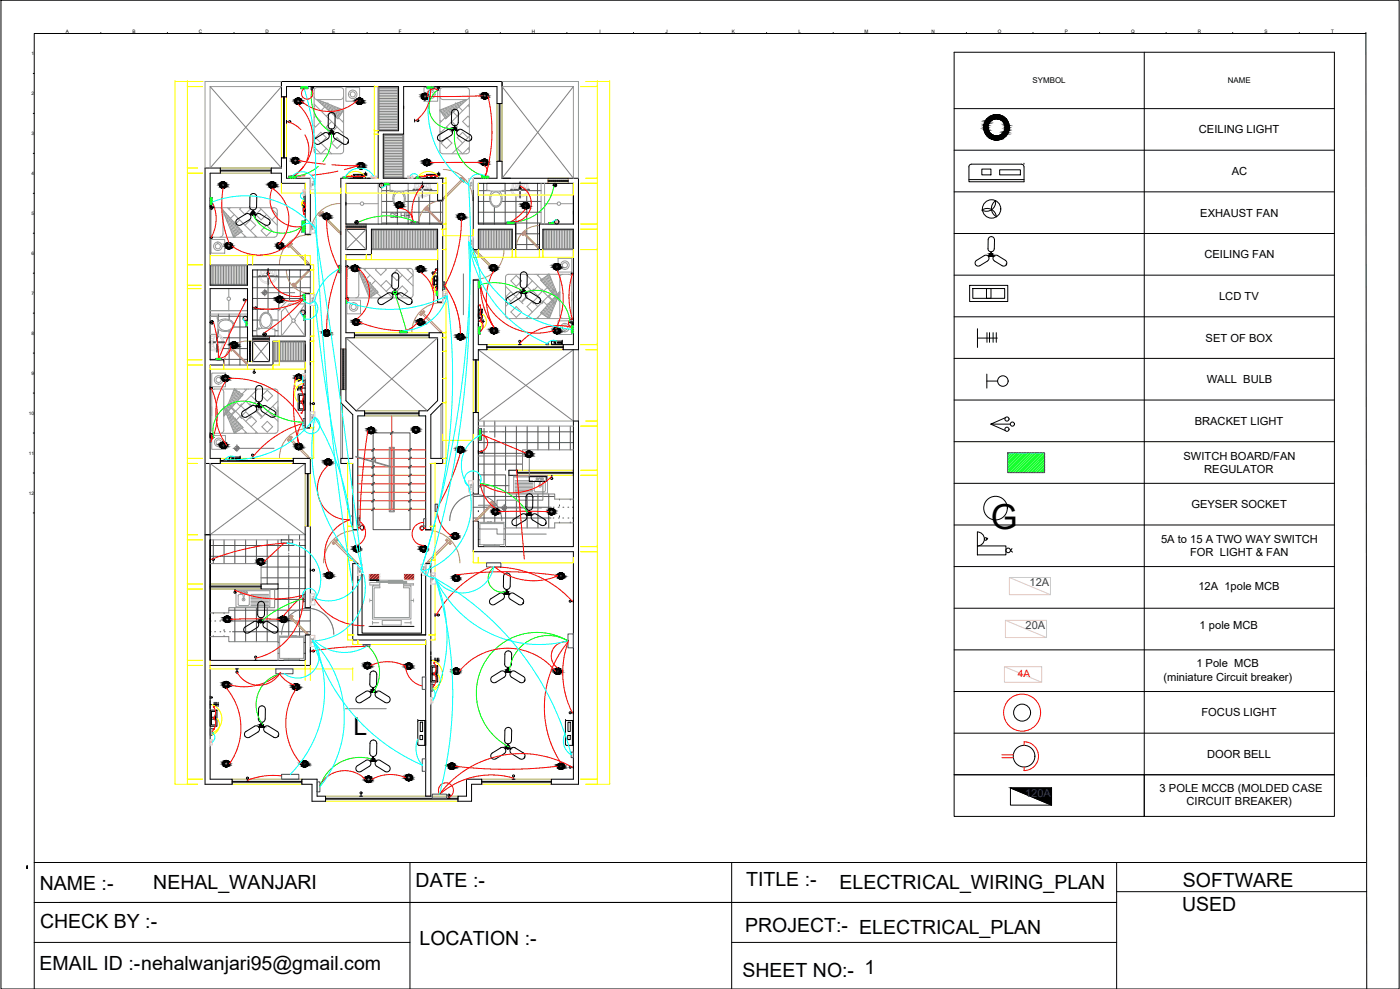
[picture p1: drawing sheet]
<svg xmlns="http://www.w3.org/2000/svg" width="841mm" height="594mm" viewBox="0 0 841 594" stroke-linecap="round" stroke-linejoin="round" font-family="sans-serif">
<defs><g id="words">
<text font-size="20.7" x="595" y="318">G</text>
<text font-size="14.8" x="212" y="441">L</text>
<g font-size="11.7">
<text x="250" y="533">DATE :-</text>
<text x="448" y="532">TITLE :-</text>
<text x="504" y="534">ELECTRICAL_WIRING_PLAN</text>
<text x="711" y="533">SOFTWARE</text>
<text x="24" y="535">NAME :-</text>
<text x="92" y="534">NEHAL_WANJARI</text>
<text x="710" y="547">USED</text>
<text x="24" y="558">CHECK BY :-</text>
<text x="448" y="560">PROJECT:- ELECTRICAL_PLAN</text>
<text x="252" y="568">LOCATION :-</text>
<text x="24" y="583">EMAIL ID :-nehalwanjari95@gmail.com</text>
<text x="446" y="587">SHEET NO:- 1</text>
</g>
<g font-size="6.7">
<text x="720" y="80">CEILING LIGHT</text>
<text x="740" y="105">AC</text>
<text x="721" y="130">EXHAUST FAN</text>
<text x="724" y="155">CEILING FAN</text>
<text x="732" y="180">LCD TV</text>
<text x="724" y="205">SET OF BOX</text>
<text x="725" y="230">WALL BULB</text>
<text x="718" y="255">BRACKET LIGHT</text>
<text x="711" y="276">SWITCH BOARD/FAN</text>
<text x="723" y="284">REGULATOR</text>
<text x="716" y="305">GEYSER SOCKET</text>
<text x="698" y="326">5A to 15 A TWO WAY SWITCH</text>
<text x="715" y="334">FOR LIGHT &amp; FAN</text>
<text x="720" y="355">12A 1pole MCB</text>
<text x="721" y="378">1 pole MCB</text>
<text x="719" y="401">1 Pole MCB</text>
<text x="699" y="409">(miniature Circuit breaker)</text>
<text x="722" y="430">FOCUS LIGHT</text>
<text x="725" y="455">DOOR BELL</text>
<text x="697" y="476">3 POLE MCCB (MOLDED CASE</text>
<text x="713" y="484">CIRCUIT BREAKER)</text>
</g>
<g font-size="6.6" fill="#22346e">
<text x="619" y="352">12A</text>
<text x="616" y="378">20A</text>
<text x="616" y="479">120A</text>
</g>
<text font-size="6" fill="#f00" x="612" y="407">4A</text>
<g font-size="4.8">
<text x="620" y="50">SYMBOL</text>
<text x="738" y="50">NAME</text>
</g>
<text font-size="4.3" x="234" y="131">SS.HH.</text>
<g font-size="2.8">
<text x="40" y="20">A</text>
<text x="80" y="20">B</text>
<text x="120" y="20">C</text>
<text x="160" y="20">D</text>
<text x="200" y="20">E</text>
<text x="240" y="20">F</text>
<text x="279" y="20">G</text>
<text x="320" y="20">H</text>
<text x="360" y="20">I</text>
<text x="400" y="20">J</text>
<text x="440" y="20">K</text>
<text x="480" y="20">L</text>
<text x="519" y="20">M</text>
<text x="560" y="20">N</text>
<text x="599" y="20">O</text>
<text x="640" y="20">P</text>
<text x="679" y="20">Q</text>
<text x="720" y="20">R</text>
<text x="760" y="20">S</text>
<text x="800" y="20">T</text>
<text x="19" y="33">1</text>
<text x="19" y="57">2</text>
<text x="19" y="81">3</text>
<text x="19" y="105">4</text>
<text x="19" y="129">5</text>
<text x="19" y="153">6</text>
<text x="19" y="177">7</text>
<text x="19" y="201">8</text>
<text x="19" y="225">9</text>
<text x="17" y="249">10</text>
<text x="17" y="273">11</text>
<text x="17" y="297">12</text>
</g>
<g font-size="1.8" fill="#22346e">
<text x="187" y="109" transform="rotate(90 187 109)">12A</text>
<text x="283" y="112" transform="rotate(-90 283 112)">12A</text>
<text x="187" y="135" transform="rotate(90 187 135)">12A</text>
<text x="284" y="147" transform="rotate(-90 284 147)">20A</text>
<text x="187" y="178" transform="rotate(90 187 178)">12A</text>
<text x="267" y="176" transform="rotate(90 267 176)">12A</text>
<text x="187" y="249" transform="rotate(90 187 249)">20A</text>
<text x="283" y="294" transform="rotate(-90 283 294)">12A</text>
<text x="216" y="340" transform="rotate(90 216 340)">120A</text>
<text x="255" y="344" transform="rotate(-90 255 344)">120A</text>
<text x="260" y="345" transform="rotate(90 260 345)">20A</text>
<text x="187" y="358" transform="rotate(90 187 358)">12A</text>
<text x="187" y="383" transform="rotate(90 187 383)">20A</text>
</g>
<g font-size="1.8" fill="#f00">
<text x="229" y="112">G</text>
<text x="334" y="134">G</text>
<text x="147" y="192">G</text>
<text x="181" y="188">G</text>
</g>
<g font-size=".9" fill="#f00">
<text x="224" y="107">4A</text>
<text x="246" y="107">4A</text>
<text x="183" y="116" transform="rotate(-90 183 116)">4A</text>
<text x="183" y="226" transform="rotate(-90 183 226)">4A</text>
<text x="260" y="421" transform="rotate(-90 260 421)">4A</text>
<text x="127" y="446" transform="rotate(-90 127 446)">4A</text>
</g>
</g></defs>
<!-- layer: Ventanas -->
<g fill="none" stroke="#b8b800" stroke-width=".6">
<path d="M169 58h3v37h-3zM299 62h3v35h-3zM132 101h31v3h-31zM329 107h12v3h-12zM208 135h12v3h-12zM213 200h45v3h-45zM149 205h3v12h-3zM152 202h10v3h-10zM205 210h3v24h-3zM284 216h3v32h-3zM292 207h46v3h-46zM219 247h33v3h-33z"/>
<path d="M132 275h44v3h-44zM183 284h3v32h-3zM311 282h33v4h-33zM126 351h31v3h-31zM139 468h42v3h-42zM196 478h79v3h-79zM289 468h42v3h-42z"/>
</g>
<g fill="none" stroke="#000" stroke-width=".6">
<path d="M170 58v37M171 58v37M300 62v35M132 103h31M132 102h31M329 108h12M329 109h12M208 136h12M150 205v12M151 205v12M152 203h10M152 204h10"/>
<path d="M206 210v24M207 210v24M213 202h45M213 201h45M286 216v32M292 209h46M292 208h46M219 249h33M219 248h33M132 277h44M185 284v32M311 284h33"/>
<path d="M126 353h31M126 352h31M139 470h42M139 469h42M196 480h79M289 470h42M289 469h42"/>
</g>
<!-- layer: tex piso -->
<g fill="none" stroke="#545454" stroke-width=".6">
<path d="M229 115h7M232 110v25M243 115h6M245 110h.1M245 114v21M252 118v17M258 117v10M259 115h4M287 115h7M291 110v25M302 115h5M303 110v25"/>
<path d="M310 118v31M316 117v24M317 115h8M323 110v38M229 121h7M229 127h29M229 134h35M239 124v11M243 121h23M258 128v7M259 127h7M265 120v13"/>
<path d="M265 134v1M265 134h1M266 120v15M287 121h7M287 127h38M287 134h38M297 124v11M301 121h24M310 140h4M310 147h11M310 150h14M316 140h8"/>
<path d="M316 142v8M322 147h2M323 149v1M152 173h34M152 166h4M152 179h31M155 162v35M161 170v18M166 166h15M167 162v25M174 162v18M180 162v5"/>
<path d="M180 168v12M182 166h4M186 162v14M126 190h23M131 189v4M131 198v4M138 189v3M138 199v20M140 196h9M144 189v25M152 186h16M152 192h4"/>
<path d="M152 199h2M155 197v1M163 192h4M165 199h2M126 203h.1M126 216h19M131 213v3M132 203h17M134 209h5M134 219h15M140 209h9M144 215v4"/>
<path d="M146 216h3M155 202h.1M287 259h6M291 257v50M291 253v3M294 259h50M297 253v10M304 256v26M310 256v26M317 256v14M323 256v14M330 256v14"/>
<path d="M336 256v14M343 256v14M224 260h22v58h-22zM287 279h27M287 272h27M287 266h57M297 264h.1M297 265v49M284 298h49M284 297v16M287 292h19M287 285h17"/>
<path d="M304 286v31M310 297v20M317 297v20M323 297v20M330 297v20M336 300h.1M343 300h.1M284 311h3M284 305h9M287 318h1M288 311h43M291 308v6"/>
<path d="M291 314v1M294 305h37M297 314v1M303 318h1M332 311h1M332 305h1M335 305h1M335 311h1M336 303v1M336 310v1M336 314h.1M338 311h1"/>
<path d="M338 305h1M341 305h1M341 311h1M343 314h.1M344 311h.1M344 305h.1M126 328h51M126 334h57M128 324v15M135 324v15M141 324v15M148 324v15"/>
<path d="M154 324v15M161 324v27M167 324v27M173 321v10M173 332v1M173 333v49M178 328h5M180 326v49M180 321v3M287 324h1M291 327v1M297 327v1"/>
<path d="M297 328h.1M303 324h1M157 341h26M157 347h26M167 354v31M167 354h16M126 373h1M126 379h1M128 368v1M129 379h.1M129 373h1M132 373h1"/>
<path d="M132 379h1M135 368v1M135 372h.1M135 378v1M135 379h.1M135 373h.1M137 367h49M138 373h.1M138 379h.1M140 373h36M140 379h43M141 365v20"/>
<path d="M148 365v20M154 365v20M161 365v20M165 360h18M178 373h8M180 377v5M184 379h2M186 365v16M128 382h.1M135 382h.1M167 386h1M167 392h1"/>
<path d="M173 382v1M173 395v1M173 396v1M180 382v1M180 395v2M182 386h1M182 392h1"/>
</g>
<!-- layer: Puertas -->
<g fill="none" stroke="#b88a5c" stroke-width=".6">
<path d="M266 119v1zM266 102a18 18 0 0 1 18 17M266 119h.1M267 119h-1v1M276 107h.1M276 107h1M277 108h.1M277 107h.1M277 107v1M278 109h.1M278 107h-1M278 107h.1"/>
<path d="M278 108l1 1h-1M278 108v1M278 107l-12 12h1l12-12M278 108h.1M284 119v1zM186 139l1 2zM192 129v1v-1M192 129h.1M192 128h.1M192 128v1M192 127l12 12v1l-12-12M192 129h1"/>
<path d="M193 129h.1M193 129h-1M193 128h.1M193 128h1M194 128v1M194 128h.1M194 127h.1M194 127v1M194 129h.1M204 140v-1v1M204 139h.1M204 122a18 18 0 0 0-17 18"/>
<path d="M204 139l1 2zM255 126h1M256 126h-1M256 125h.1M256 125v1M256 126h.1M256 124l9 10-10-9M256 125h1M257 125h.1M257 124h.1M257 126h.1M257 124v1"/>
<path d="M257 124l1 1M258 125h.1M258 125h-1M265 120l1 1zM265 134l1 1zM265 134h.1M265 121a14 14 0 0 0-13 13M314 139l10 10h-1l-9-9M315 140h.1M315 140l1-1v1h-1M324 136a14 14 0 0 0-14 13M173 148v1l1-1"/>
<path d="M173 147l1 1M173 147h.1M173 146l12 12v1l-12-12M173 148h.1M174 148h.1M174 148h-1M174 146h.1M174 147h.1M175 147h.1M175 146h1M175 146v1M176 146h.1"/>
<path d="M176 147h-1M185 141h1zM185 159h1zM185 159h.1M185 158v1h1M186 141a18 18 0 0 0-18 18M284 150h2zM285 150h1l-1 1M286 150h.1M303 150a18 18 0 0 1-18 18M310 149v1zM314 141h.1"/>
<path d="M314 140h.1M314 140v1M314 141h1M315 141h.1M315 141h-1M323 149h.1M323 149h1M324 149h.1M324 149v1zM172 162a14 14 0 0 0 14 14M176 171h.1M176 172l9-10 1 1-10 9"/>
<path d="M176 170h.1M176 170v1M176 170l1 1M177 171h.1M177 171h-1M177 172h.1M177 171v1M177 172h1h-1M185 176h1zM185 162h1zM185 162h.1M186 163h.1"/>
<path d="M186 162h.1M186 162h-1l1 1M284 168h2zM295 162l1 1M296 163h.1M296 162h-1M296 162h.1M296 162v1M296 162h1M296 161h1M296 161h.1M297 161h.1"/>
<path d="M297 162h.1M297 161v1M297 160h.1M297 160v1M298 160v1M298 162l-12-12-1 1 12 12M298 161h.1M298 161h-1M253 190h.1M253 188h.1M253 187l12 12h-1l-12-12M253 188l-1 1 1 1"/>
<path d="M253 188v1M253 189v1M253 189h.1M253 189h1M254 187v1M254 189h.1M254 187h.1M254 188h.1M255 187l-1 1M255 187h.1M255 187h-1v1M255 187v1"/>
<path d="M264 181l2 1zM264 199l2 1zM264 199h.1M265 199h.1M265 199h-1h1M265 182a18 18 0 0 0-18 17M134 218l1 1zM138 210l1 1M139 210h-1M139 211h.1M139 210h.1M139 209l9 9-10-9"/>
<path d="M139 210v1M139 209h.1M139 210h1M140 209h.1M140 210h.1M140 209h1M141 209h-1M141 209h.1M148 218h.1M148 218v1M148 205a14 14 0 0 0-13 14M148 219h.1"/>
<path d="M148 218l1 1zM185 257h1zM186 257a18 18 0 0 0-18 18M173 264h.1M173 263l1 1M173 263h.1M173 262l12 12v1l-12-12M174 264h-1M174 264h.1M174 264l-1 1v-1M174 263h1M174 263h.1"/>
<path d="M175 263h.1M175 262l1 1h-1M175 262v1M175 263v1M185 275h1zM185 275h.1M185 274v1h1M285 297h2zM213 318h2v1h-2zM214 319a20 20 0 0 0-20 19M256 318h2v1h-2zM257 319a20 20 0 0 1 19 19"/>
<path d="M285 313h2zM286 313h.1M286 312v1M286 312h.1M295 302h.1M295 301h.1M295 301v1M295 303h.1M295 302v1M296 302h.1M296 302h-1M296 303h.1"/>
<path d="M296 303h1M297 303h.1M297 301l-11 11v1l11-11M297 302h.1M297 302l-1 1M297 303v1l-1-1M200 326h.1M200 326v1l1-1M200 325h.1M200 326h1M201 324l13 13-1 1-13-13M201 326h-1"/>
<path d="M201 326h.1M201 325h1M201 325h.1M202 325h.1M202 325v-1l1 1h-1M202 325v1M202 326h.1M213 338h2v1h-2zM213 338h.1M214 337h.1M214 337l-1 1h1M256 338h2v1h-2z"/>
<path d="M257 337h.1M257 337v1M258 338h.1M268 324h1M268 324v1h1M268 325v1M269 326h.1M269 324v1M269 325h.1M270 326h.1M270 326h-1M270 326v1l1-1"/>
<path d="M270 324l-13 13 1 1 13-13M270 325h.1M270 326h1M271 326h.1M174 371h.1M174 370l11 10-1 1-10-11M174 371l-1 1h1M174 371v1M175 371v1M175 370h.1M175 372h.1M175 370v1"/>
<path d="M175 370h1h-1M175 371h.1M184 365h2zM184 381h2zM184 381h.1M185 381h.1M185 381h-1h1"/>
</g>
<g fill="none" stroke="#767676" stroke-width=".6">
<path d="M277 300h.1M278 299h.1M279 299h-1M280 298l-1 1M281 298h-1M283 297l-2 1M283 297h.1M284 297h.1M285 297h.1M286 297a16 16 0 0 1 15 16M270 312v1M270 312h.1"/>
<path d="M270 311h.1M270 310v1M270 310h.1M271 309h.1M271 308h.1M271 307v1M272 306l-1 1M272 306h.1M272 305v1M276 301l-4 4M277 300l-1 1M186 365a16 16 0 0 0-17 16"/>
<path d="M186 365h1M187 366h.1M187 366h1M188 366h1M189 366h1M191 366v1M192 367h.1M192 367l2 1M194 368l3 3M197 371h.1M197 372h1M198 372l1 3"/>
<path d="M199 375l1 1M200 376v2M200 378v1M200 379l1 2"/>
</g>
<!-- layer: Otros mobiliarios -->
<g fill="none" stroke="#808080" stroke-width=".6">
<path d="M126 52l43 49M169 52l-43 49M227 52v27M228 53h11v25h-11zM228 59h11M228 58h11M228 57h11M228 56h11M228 55h11M228 54h11M228 53h11M302 52l42 55"/>
<path d="M344 52l-42 55M228 78h11M228 77h11M228 76h11M228 75h11M228 74h11M228 73h11M228 72h11M228 71h11M228 70h11M228 69h11M228 68h11"/>
<path d="M228 67h11M228 66h11M228 65h11M228 64h11M228 63h11M228 62h11M228 61h11M228 60h11M231 81h11v26h-11zM231 100h11M231 99h11M231 98h11"/>
<path d="M231 97h11M231 96h11M231 95h11M231 94h11M231 93h11M231 92h11M231 91h11M231 90h11M231 89h11M231 88h11M231 87h11M231 86h11"/>
<path d="M231 85h11M231 84h11M231 83h11M231 82h11M242 81v26M231 106h11M231 105h11M231 104h11M231 103h11M231 102h11M231 101h11M208 138l12 12"/>
<path d="M220 138l-12 12M224 138h38v11h-38zM224 138v11M225 138v11M226 138v11M227 138v11M228 138v11M229 138v11M230 138v11M231 138v11M232 138v11M233 138v11"/>
<path d="M234 138v11M235 138v11M236 138v11M237 138v11M238 138v11M239 138v11M240 138v11M241 138v11M242 138v11M243 138v11M244 138v11M245 138v11"/>
<path d="M246 138v11M247 138v11M248 138v11M249 138v11M250 138v11M251 138v11M252 138v11M253 138v11M254 138v11M255 138v11M256 138v11M257 138v11"/>
<path d="M258 138v11M259 138v11M260 138v11M261 138v11M262 138v11M288 138h19v11h-19zM289 138v11M290 138v11M291 138v11M292 138v11M293 138v11M294 138v11"/>
<path d="M295 138v11M296 138v11M297 138v11M298 138v11M299 138v11M300 138v11M301 138v11M302 138v11M303 138v11M304 138v11M305 138v11M306 138v11"/>
<path d="M307 138v11M327 138h17v11h-17zM327 138v11M328 138v11M329 138v11M330 138v11M331 138v11M332 138v11M333 138v11M334 138v11M335 138v11M336 138v11"/>
<path d="M337 138v11M338 138v11M339 138v11M340 138v11M341 138v11M342 138v11M343 138v11M344 138v11M126 159h23M127 160h21v11h-21zM127 160v11M128 160v11"/>
<path d="M129 160v11M130 160v11M131 160v11M132 160v11M133 160v11M134 160v11M135 160v11M136 160v11M137 160v11M138 160v11M139 160v11M140 160v11"/>
<path d="M141 160v11M142 160v11M143 160v11M144 160v11M145 160v11M146 160v11M147 160v11M148 160v11M263 150h-40h40M287 150h21M326 150h18M152 205l10 12"/>
<path d="M162 205l-10 12M164 217h19M164 205h19v12h-19zM165 205v12M166 205v12M167 205v12M168 205v12M169 205v12M170 205v12M171 205v12M172 205v12M173 205v12"/>
<path d="M174 205v12M175 205v12M176 205v12M177 205v12M178 205v12M179 205v12M180 205v12M181 205v12M182 205v12M208 203l49 44M263 203l-49 44M287 210l57 43v-43v43v-43l-57 43"/>
<path d="M205 242v33M206 243v32M265 243v32M266 242v33M348 253v-43v43M183 278l-57 43M214 274l10 3v2l2-4v3l10 3M214 275l11 3M225 277l11 3M234 280v-11h3v38h-3v-27M287 274h31v12M344 270h-30v12"/>
<path d="M234 280v-11h2v38h-2v-27M306 286v11h27v3h11M326 289v11h-27v4h-12M287 318h12v3h29M344 314h-11v3h-29v11M123 321v-43v43M126 321v-43v43M126 339h31v12M126 321v-43l57 43M165 354v11h-28v3h-11M126 382h11v3h30v12"/>
</g>
<!-- layer: mobiliario 0 -->
<g fill="none" stroke="#989898" stroke-width=".6">
<path d="M234 114l3 1 8-1M234 115h2zM234 111v3M237 115a6 6 0 0 0 1 9M237 117a5 5 0 0 0 0 6M241 116l-2-1-1 2M241 116a5 5 0 0 1 0 8M242 115a7 7 0 0 1-1 9M245 110h.1M245 110h-11M245 111v3M292 110h11"/>
<path d="M292 111v3l3 1 8-1v-3M295 115a6 6 0 0 0 2 9M296 115h.1M300 115a6 6 0 0 1-1 9M300 115h.1M302 115h1h-1zM238 123l1 1M238 124h3M239 123h2M297 124h2M297 124a4 4 0 0 1-2-5 4 4 0 0 1 4-4 5 5 0 0 1 0 9M299 123h-2"/>
<path d="M126 190h4l1 9-1 2h-4zM131 190v2zM131 193a6 6 0 0 1 10 3 6 6 0 0 1-10 2M134 193h3M134 198h3M134 192a2.9 2.9 0 0 0-3 3 2.9 2.9 0 0 0 3 3M137 192a2.9 2.9 0 0 1 3 3 2.9 2.9 0 0 1-3 3M154 197h2zM155 198l-1 4h11M155 198l1-1 9 1M158 189a3 3 0 0 1 4 0 3 3 0 0 1 1 4 3 3 0 0 1-4 4 3 3 0 0 1-2-5zM161 188a7 7 0 0 1 1 9"/>
<path d="M161 188a5 5 0 0 0-5 2 5 5 0 0 0 0 5l1 2M165 198v4"/>
</g>
<!-- layer: lineas delgadas -->
<g fill="none" stroke="#989898" stroke-width=".6">
<path d="M227 110v25M229 110v25M325 110v25M327 110v25M208 122h8M219 122h8M327 122h8M337 122h7M137 173v5M126 187h23h-23M126 189h23M137 180v7"/>
<path d="M171 185l5 7M177 192l6-9h-9l-5 4v15l7-9M177 193l6 9M182 180h-9l-6 6v16"/>
<circle cx="217" cy="122" r="1"/>
<circle cx="336" cy="122" r="1"/>
<circle cx="137" cy="179" r="1"/>
<circle cx="176" cy="193" r="1"/>
</g>
<!-- layer: Lavatorios -->
<g fill="none" stroke="#dbdbdb" stroke-width=".6">
<path d="M249 115v2l3 1M249 115v-5h9l1 5a5 5 0 0 1-7 3M249 110h9M250 110h1l1 2-2 2zM250 113a5 5 0 0 1 8 2 5 5 0 0 1-5 2 5 5 0 0 1-4-3zM252 111h1M253 111v1M253 114h1M253 111h1M254 111v1M254 114v1M254 111h1"/>
<path d="M255 111v1M256 112l2 2v-4h-1l-1 2M310 112l-2 2 1-4h1v2M311 111h1M311 111v1M312 114h1M312 111h1M312 111v1M312 114v1M313 111h1M313 111v1M314 117a2.6 2.6 0 0 0 3-3 2.6 2.6 0 0 0-4-2 3 3 0 0 0-3 0 3 3 0 0 0-1 4l2 1h3"/>
<path d="M316 114l-1-2v-2h1l1 4M317 110h-9M317 115v-5h-9l-1 5a5 5 0 0 0 5 3 5 5 0 0 0 5-3M156 162h10M159 164l-1-2h-1v4l2-2M160 163h.1M160 163v1M161 166h1M161 163h.1M161 163v1M161 166v1M162 163h1"/>
<path d="M162 163v1M163 164l2 1v-3h-1l-1 2M164 165a2.6 2.6 0 0 1 1 3 2.6 2.6 0 0 1-3 1 3 3 0 0 1-4 0 3 3 0 0 1-1-4 6 6 0 0 1 7 0M166 167a5 5 0 0 1-5 3 5 5 0 0 1-5-3l1-5h9v5M126 209l2-1 2 2h-3zM126 202h4l-2 2-2-1zM126 201l1 9M127 206h1M127 205h1M127 204v1M127 205v1M127 206v1"/>
<path d="M128 207h-1M128 204v4M130 206h1M130 205v1M132 201l2 3M132 201h-6v9l5 1 2-1 1-2M133 204a2.5 2.5 0 0 0-2-2 2.5 2.5 0 0 0-3 2M133 204a4 4 0 0 1 0 4 4 4 0 0 1-3 2l-2-2M134 204v4"/>
<circle cx="253" cy="111" r=".3"/>
<circle cx="254" cy="114" r=".3"/>
<circle cx="254" cy="111" r=".3"/>
<circle cx="255" cy="111" r=".3"/>
<circle cx="311" cy="111" r=".3"/>
<circle cx="312" cy="111" r=".3"/>
<circle cx="312" cy="114" r=".3"/>
<circle cx="313" cy="111" r=".3"/>
<circle cx="160" cy="163" r=".3"/>
<circle cx="161" cy="163" r=".3"/>
<circle cx="161" cy="166" r=".3"/>
<circle cx="162" cy="163" r=".3"/>
<circle cx="127" cy="207" r=".3"/>
<circle cx="127" cy="206" r=".3"/>
<circle cx="127" cy="205" r=".3"/>
<circle cx="130" cy="206" r=".3"/>
</g>
<g fill="none" stroke="#545454" stroke-width=".6">
<path d="M248 114h.1M248 114h1M249 114h.1M250 114h.1M250 114h1M251 114h.1M251 114h1M252 114h.1M253 114h.1M253 114h1M254 119h.1M254 118h.1"/>
<path d="M254 117h.1M254 116h.1M254 117v1M254 118v1M254 114h.1M254 115h.1M254 113h.1M254 112h.1M254 111h.1M254 110h.1M254 109v1M254 110v1"/>
<path d="M254 112v1M254 115v1M255 114h.1M256 114h.1M256 114h1M257 114h.1M258 114h.1M259 114h.1M259 114h1M307 114h.1M307 114h1M308 114h.1"/>
<path d="M309 114h.1M310 114h.1M310 114h1M311 114h.1M312 114h.1M312 119h.1M312 118h.1M312 117h.1M312 116h.1M312 115h.1M312 113h.1M312 112h.1"/>
<path d="M312 111h.1M312 110h.1M312 109v1M312 110v1M312 112v1M312 115v1M312 117v1M312 118v1M312 114h1M313 114h.1M313 114h1M314 114h.1"/>
<path d="M315 114h.1M315 114h1M316 114h.1M316 114h1M317 114h.1M318 114h.1M155 166h1M156 166h.1M157 166h.1M157 166h1M158 166h.1M159 166h.1"/>
<path d="M160 166h.1M160 166h1M161 166h.1M161 169h.1M161 168h.1M161 167h.1M161 165h.1M161 164h.1M161 163h.1M161 162h.1M161 161v1M161 162v1"/>
<path d="M161 164v1M161 167v1M161 170h.1M161 171h.1M161 170v1M162 166h.1M163 166h.1M163 166h1M164 166h.1M165 166h.1M165 166h1M166 166h.1"/>
<path d="M166 166h1M167 166h.1M125 206h1M126 206h.1M126 206h1M127 206h.1M128 206h.1M129 206h.1M129 206h1M130 206h.1M130 203h.1M130 202h.1"/>
<path d="M130 201h.1M130 200h.1M130 200v1M130 201v1M130 211h.1M130 210h.1M130 209h.1M130 208h.1M130 207h.1M130 205h.1M130 204h.1M130 203v1"/>
<path d="M130 206v1M130 209v1M130 211v1M131 206h.1M131 206h1M132 206h.1M132 206h1M133 206h.1M134 206h.1M134 206h1M135 206h.1"/>
</g>
<!-- layer: Muros Bajos -->
<path d="M169 49h-46v52M169 52h-43v49M302 49h46v58M302 52h42v55M287 253h57M287 256h57M126 321h57M126 324h57" fill="none" stroke="#989898" stroke-width=".6"/>
<!-- layer: Muros -->
<g fill="none" stroke="#000" stroke-width=".6">
<path d="M169 49v9h3v-6h67v27h-12v28h-22v135l7 7v26h-7v3h7v40h3v-68h4v-3h-5l-6-6v-38h5v-3h-5v-47h15v-15h40v43h3v-46h-58v-25h55v10h3v-13h-36v-26h12v-29h57v10h3v-13M169 49h133M169 49v3M302 49v3M123 101h9v3h-6v67h23v-12h37v3h-34v40h31v-26h3v81h-3v-52h-19v14h-15v-46h-23v43h8v3h-8v56h6v3h-9zM163 101h6v-6h3v12h14v34h-3v-31h-14v-6h-6zM284 107h15v-10h3v10h46v103h-10v-3h6v-69h-18v12h-2v-15h20v-25h-57v25h23v15h-2v-12h-21v12h-3zM208 138h12v12h-12zM284 168h3v39h5v3h-5v6h-3zM258 200h8v42l-7 7v26h7v3h-7v40h-3v-68h-4v-3h5l6-6v-38h-5zM152 205h10v12h-10zM284 248h3v49h-3z"/>
<path d="M176 275h10v9h-3v-6h-7zM306 282h5v4h-5zM318 286h10v3h-10zM183 316v49h3v-49M284 313h3v15h57v-75h4v218h-17v-3h13v-137h-60zM126 324v73v-76h-3v150h16v-3h-13v-68h60v-19h-3v16h-57M212 339h3v42h41v-42h3v139h-3v-94h-44zM157 351h10v3h-10zM217 344v36h36v-36M222 349h6h-6M222 376h27M215 381h41"/>
<path d="M181 468h9v10h6v3h-9v-10h-6zM280 468h9v3h-6v10h-8v-3h5z"/>
</g>
<!-- layer: mobiliario1 -->
<g fill="none" stroke="#989898" stroke-width=".6">
<path d="M189 53h1h15l1 1v37l-1 1h-15l-1-1v-37zM190 60l13 11 3-5-15-6M206 58v1l-2 1h-14l-1-1v-1M208 53h8v8h-8zM255 53h8v8h-8zM264 58l1 1 1 1h14l1-1 1-1M265 53h1h14l2 1v37l-1 1h-15l-2-1v-37zM281 60l-13 11-4-5 16-6M189 71l1-1 3 3-3 3-1-1M189 62l17 18M190 63l-1 1M191 60l1 1"/>
<path d="M192 61l1 1M192 61h1M193 63h1M194 62h1M194 61l1 1M195 64h.1M195 63l1 1M195 64h1M195 64l-2 3M195 62l1 1M195 62h.1M195 62h1"/>
<path d="M196 64l1 1M196 64h1M196 65l1 1M197 63l1 1M197 62h.1M197 66h1M198 65h.1M198 63h.1M198 64l1 1M198 67h.1M198 63l1 1M198 67l-2 3"/>
<path d="M199 67h.1M199 66l1 1M199 65l1 1M199 63h.1M199 73l-3 3 3 3 3-3M199 65h1M200 64v1M200 68l1 1M200 67l1 1M200 67h1M201 66h.1M201 69h.1"/>
<path d="M201 65l1 1M201 69l1 1M201 64l1 1M201 69h1M201 68h1M202 67l1 1M202 66l1 1M202 71h.1M202 66h1M202 71h1M202 70h1M202 65h1"/>
<path d="M203 65v1M203 69v1M203 68l1 1M203 68h1M203 71l3 3M203 67h1M204 70h.1M204 66l1 1M204 65l1 1M204 69h.1M205 68h.1M205 67v1"/>
<path d="M205 67h1M205 66h1M206 67h.1M206 66h.1M206 79h.1M206 72v1M264 79h1M264 72l1 1M264 66h.1M265 67h-1M265 66h-1M265 66h.1"/>
<path d="M266 67h-1M266 67l-1 1M266 68h.1M266 69h.1M266 67h.1M267 65l-1 1M267 66l-1 1M267 67h-1M267 70h.1M267 67h.1M267 71l-3 3M267 68h.1"/>
<path d="M268 68l-1 1M268 69l-1 1M268 69h.1M268 65l-1 1M268 65h.1M268 70h-1M268 71h.1M268 66h.1M269 71h-1M269 66l-1 1M269 67l-1 1M269 66h.1"/>
<path d="M269 68h-1M269 69h.1M270 64l-1 1M270 69l-1 1M270 65l-1 1M270 66h-1M270 67h.1M271 67l-1 1M271 68l-1 1M271 64l-1 1M271 65h-1M271 73l4 3-4 3-3-3"/>
<path d="M271 63h.1M272 65l-1 1M272 66l-1 1M272 67h-1M272 67h.1M272 67l3 3M273 63l-1 1M273 67h.1M273 64l-1 1M273 63h.1M273 65h-1M273 66h-1"/>
<path d="M274 62h.1M274 62h-1M274 63l-1 1M274 63h.1M274 65v1M274 64h-1M275 64l-1 1M275 62h-1M275 62h.1M276 62l-1 1M276 64l2 3M276 63l-1 1"/>
<path d="M276 64h-1M276 64h.1M276 62h.1M277 61l-1 1M277 62h-1M277 62h.1M277 63h-1M278 61h-1M278 61v1M279 61h.1M280 60l-1 1M281 63l1 1"/>
<path d="M282 71l-1-1-3 3 3 3 1-1M282 62l-18 18M189 88l4 4 3-3M189 82l10 10M190 83l3-4 3 4-3 3M190 89l-1 1M202 83l4 3-4 3-3-3zM268 83l3 3-3 3-3-3zM281 83l-3-4-3 4 3 3M281 89l1 1M282 88l-4 4-3-3M282 82l-11 10"/>
<path d="M132 125l2 1v15l-1 1h-1M134 126l12 13-6 4h25M134 127l6 16h-11M134 127l1 1M135 129h.1M135 130h.1M135 130l1 1M136 128v1M136 132h.1M136 130v1M137 133h.1M137 131v1"/>
<path d="M137 125l17 18M137 130h.1M137 134h.1M137 133l1 1M137 131h.1M137 135h.1M137 131l1 1M138 134v1M138 132v1M138 131h.1M138 136l1 1M138 131l1 1"/>
<path d="M138 125l-1 1M138 134l1 1M139 132v1M139 137v1M139 135v1M139 134l1 1M139 139h1M139 137l1 1M140 139h.1M140 135v1M140 132v1M140 133v1"/>
<path d="M140 138v1M140 137h1M140 135l1 1M140 140l1 1M141 138v1M141 129l-3 2M141 136v1M141 134h.1M141 135l1 1M141 140h1M141 138l1 1M142 136v1"/>
<path d="M142 139h.1M142 139v1M142 137h.1M142 138h1M142 136l1 1M143 139v1M143 137v1M143 139l1 1M143 137l1 1M144 140h.1M144 132l-2 3M144 139h1"/>
<path d="M145 138h.1M145 125l-1 1 3 3 3-3v-1M145 140l3 3M145 138v1M147 135l3-3 4 3-4 4M156 125l11 10M157 126l-3 3 3 3 3-3M160 135l3 4-3 3-3-3zM163 125l4 4-4 3M164 125l-1 1M127 144h8v8h-8zM129 142h-2v-1v-14l1-2h37h1l1 2v14l-1 1h-1"/>
<path d="M140 140v1M140 141l1 1M141 142h.1M141 141v1M141 142v1M142 140h.1M142 141h.1M142 141h1M143 140v1M143 141h.1M147 142l-1 1M154 142l-1 1"/>
<path d="M335 155h8v8h-8zM214 161l2 2v14l-1 1-1 1M216 163l11 13-5 3h24l2-1v-15l-1-2h-37l-1 1-1 1v14l1 2h13l-6-16M216 164h.1M216 165l1 1M217 166v1M217 165l1 1M217 168l1 1M218 166v1M218 169v1M218 169h.1M218 168h.1"/>
<path d="M218 161l18 18M218 168l1 1M218 166l1 1M218 170h1M219 169v1M219 167v1M219 172h.1M219 171l1 1M219 168h.1M219 169l1 1M220 167h.1M220 172v1"/>
<path d="M220 167v1M220 161l-1 1M220 170h.1M220 170l1 1M220 169l1 1M220 174h1M220 172l1 1M221 170v1M221 175h.1M221 175v1M221 173l1 1M221 172h1"/>
<path d="M221 176l1 1M221 169h.1M221 170l1 1M221 175l1 1M222 173v1M222 178v1M222 171v1M222 176l1 1M222 179h.1M222 175h1M222 172h.1M222 165l-2 3"/>
<path d="M222 173l1 1M222 178h1M223 170h.1M223 178v1M223 171v1M223 176v1M223 174v1M223 173h.1M223 177v1M223 173h1M223 176l1 1M224 174v1"/>
<path d="M224 172v1M224 177h.1M224 175l1 1M224 174l1 1M225 177h.1M225 175v1M225 173l1 1M226 169l-3 2M226 175v1M226 175h.1M226 161v1l3 3 3-3-1-1M226 176l3 3"/>
<path d="M227 175v1M229 172l3-3 3 3-3 3M229 178l-1 1M235 178v1M238 161l10 11M238 162l-3 3 3 4 4-4M242 172l3 3-3 3-4-3zM244 161l4 4M246 161l-1 1M248 165l-3 4M304 178l3 3M304 172l10 11"/>
<path d="M307 175l-3 3M310 165l3 4-3 3-3-3zM313 174l4 4-4 3M313 175l4 3-4 4M314 174l-10 10M316 165l18 18M317 165h.1M320 169l-3 3 3 3 3-3M321 174h-1l3 4 3-4h-1M322 165l3 3M324 165h-1M325 168l11 13"/>
<path d="M325 168v1M325 169h.1M326 168v1M326 169l1 1M326 168l1 1M327 169v1M327 167h.1M327 167l1 1M327 171h1M328 168h.1M328 169v1M328 166v1"/>
<path d="M328 167v1M328 170l1 1M328 166h1M328 169h1M329 167v1M329 172v1M329 173l-3 2M329 165h.1M329 170v1M329 165v1M329 168l1 1M329 173h.1"/>
<path d="M329 167h1M329 172h1M330 178l2 2M330 169h.1M330 170v1M330 165h.1M330 165v1M330 168v1M330 173v1M330 166l1 1M330 171l1 1M330 170h.1"/>
<path d="M330 174l1 1M330 170h1M331 168v1M331 173v1M331 171v1M331 169l1 1M331 174l1 1M331 172l1 1M332 171v1M332 176h.1M332 176l-2 2M332 174v1"/>
<path d="M332 174h1M332 180h.1M332 172l1 1M332 177h.1M332 175l1 1M333 174v1M333 172h.1M333 177v1M333 180l-1 1M333 175l1 1M333 178h.1M333 173h.1"/>
<path d="M333 178v1M334 177v1M334 174l-18 17M334 174h.1M334 175v1M334 178l1 1M334 179v1M334 176l1 1M335 177l-1 1M335 179h.1M335 177h.1M335 178v1"/>
<path d="M335 179l-1 1M335 179l1 1M335 177v1M336 176l-1 1M336 175l-11 13 5 3h-25l-1-1v-23l1-2h25l6 16M336 176l-6 15h12M338 165l-2 1v23l1 2h1M342 165h1v2v23v1h-1M342 165h-12l-5 3M208 180h9v9h-9zM310 184l3 3-3 4-3-4zM317 191h.1"/>
<path d="M321 183l-1-1 3-4 3 4-1 1M323 191h1M323 184l-3-3-3 3 3 3M325 187v1M325 188l-3 3M325 187h.1M326 187v1M326 181l3 2M327 186l-1 1M327 188l-1 1M327 188h.1M327 189h.1"/>
<path d="M327 186v1M327 186h.1M328 188l-1 1M328 190h.1M328 185l-1 1M328 186v1M328 186h.1M328 188v1M329 190h-1M329 185l-1 1M329 187l-1 1M329 188v1"/>
<path d="M329 183v1M329 191h.1M329 183h.1M329 190v1M329 185v1M330 187l-1 1M330 187h.1M330 191h.1M330 189l-1 1M330 184l-1 1M330 190v1M330 185v1"/>
<path d="M330 185h.1M330 187v1M330 182v1M331 184l-1 1M331 181l-1 1M331 189l-1 1M331 184h.1M331 186l-1 1M331 187v1M331 183h.1M331 184v1M332 186l-1 1"/>
<path d="M332 181l-1 1M332 183l-1 1M332 184v1M332 181v1M333 183l-1 1M333 182l-1 1M333 184h.1M333 182h.1M333 181h.1M333 183h.1M334 180l-1 1M334 182h.1"/>
<path d="M334 180v1M335 193h8v8h-8zM127 224h8v8h-8zM133 234h1v2v22v2h-1M139 240v1M140 238l-1 1M140 240l-1 1M140 237v1M140 238v1M141 235l-1 1M141 237l-1 1M141 237h.1"/>
<path d="M141 234h.1M141 234v1M141 239l-1 1M141 236h.1M142 237l-1 1M142 234l-1 1M142 237h.1M142 239l-1 1M142 234h-1M142 236v1M142 235h.1M142 238h.1"/>
<path d="M143 239l-1 1M143 236l-1 1M143 238l-1 1M143 235h.1M143 238h.1M143 239v1M144 236l-1 1M144 236h.1M144 236h-1M144 238l-1 1M144 237h.1M145 238l-1 1"/>
<path d="M145 237l-1 1M145 238h.1M146 237l-1 1M147 234h1M148 234l-3 3M151 238l3 3-3 3-3-3M153 234h1M155 234l-18 17M161 234l3 4-3 3-4-3zM127 259v-24l1-1h1h37l1 1v24M127 258l1 2h1h36h1l1-2M134 244l12 13-5 3-7-16"/>
<path d="M134 249l7-15 5 3-12 13M135 245v1M135 246l1 1M135 248v1M136 247h.1M136 247l-1 1M136 248v1M136 246l1 1-1 1M136 249l1 1M136 245v1M137 248h.1M137 246h.1"/>
<path d="M137 244l-1 1M137 251h.1M137 243h.1M137 249l1 1M137 243l18 17M137 247l1 1M137 252h.1M137 242h.1M138 250v1M138 244l-1 1M138 249v1M138 253h.1"/>
<path d="M138 246l-1 1M138 241h.1M138 251h.1M138 251h1M138 252l1 1M138 243v1M138 250l1 1M138 244v1M139 246h.1M139 248v1M139 253v1M139 241l-1 1"/>
<path d="M139 249h.1M139 252v1M139 243h-1M139 243l-1 1M139 245l2 2M139 250l1 1M139 255l1 1M139 245h.1M139 253l1 1M139 241v1M140 251v1M140 256v1"/>
<path d="M140 243l-1 1M140 255v1M140 253l1 1M140 250v1M140 258l1 1M140 242v1M140 251l1 1M140 256l1 1M140 243v1M140 254l1 1M141 259v1M141 240l-1 1"/>
<path d="M141 253v1M141 258h.1M141 242l-1 1M141 256l1 1M141 247l-2 2M141 254l1 1M141 259l1 1M141 240v1M141 252h.1M141 242h.1M141 260h1M141 252l1 1"/>
<path d="M142 257h.1M142 257v1M142 256h.1M142 242l2 2M142 254l1 1M142 259h.1M142 241l-1 1M142 257l1 1M142 255l1 1M143 254v1M143 259h.1M143 256h.1"/>
<path d="M143 257l1 1M143 255l1 1M143 258h1M144 258h.1M144 257h.1M144 255l1 1M144 250l-2 2M144 256l1 1M145 256h.1M145 243h-1l4 4 3-4h-1M145 251h-1l4-4 3 4h-1M145 257l3 3"/>
<path d="M145 256l1 1M148 260h-1M148 253l3-3 3 3-3 3M154 260h-1M156 243l11 10M157 243l-3 4 3 3M157 244l-3 3 3 4M161 253l3 3-3 4-4-4zM164 244l3 3M167 247l-3 3M167 241l-11 10M127 262h8v8h-8z"/>
<path d="M141 260h.1M222 350h6v1h-6zM222 360v2M224 352h4v1h-3v18h21v-18h-4v-1h5v20h-23zM224 351v1M226 349h11v1h-11zM228 349h14M233 350h11h-11zM233 349h11h-11zM242 351h7h-7zM246 351v1M249 360v2"/>
<path d="M222 361h2M224 374h4M224 373v2M230 373h11v2h-11zM243 374h4M247 373v2M247 361h2"/>
<circle cx="212" cy="57" r="1.5"/>
<circle cx="212" cy="57" r="2.6"/>
<circle cx="259" cy="57" r="2.6"/>
<circle cx="259" cy="57" r="1.5"/>
<circle cx="131" cy="148" r="2.6"/>
<circle cx="131" cy="148" r="1.5"/>
<circle cx="339" cy="159" r="1.5"/>
<circle cx="339" cy="159" r="2.6"/>
<circle cx="212" cy="184" r="2.6"/>
<circle cx="212" cy="184" r="1.5"/>
<circle cx="339" cy="197" r="1.5"/>
<circle cx="339" cy="197" r="2.6"/>
<circle cx="131" cy="228" r="1.5"/>
<circle cx="131" cy="228" r="2.6"/>
<circle cx="131" cy="266" r="1.5"/>
<circle cx="131" cy="266" r="2.6"/>
</g>
<!-- layer: ACOTACIONES -->
<g fill="none" stroke="#ff0" stroke-width=".6">
<path d="M119 49h-14v422h14h-6v-3h9h-9v-68h9h-9v-3h9h-9v-43h9h-9v-3h9h-9v-27h9h-9v-3h6h-6v-43h6h-6v-3h9h-9v-56h9h-9v-3h8h-8v-43h8h-8v-2h8h-8v-12h9h-9M122 49h-9v3h9h-9v49h6h-6v3h9h-9v55M227 52h-2v27h2h-2v2h2h-2v26h2M349 52h10v-3h-7h14v422h-14h7v-3h-10h10v-137h-10h10v-3h-10h10v-42h-10h10v-4h-10h10v-26h-10h10v-3h-7h7v-43h-7h7v-3h-10h10v-57h-10h10v-12h-10h10v-3h-10h10v-25h-10h10v-3h-7h7v-55zM169 110v6h14v-6M186 113v3h19v-3M208 110v6h55v-6M266 107h2v3h-2h2v25h-2h2v3h-3h3v12h-2h2v31h-2h2v19h-2h2v3h-3h3v8h-2h2v16h-2h2v15h-2h2v33h-2h2v3h-2M287 110v7h57v-7M266 138v4h18v-4M126 159v-5h23v5v-5h3v5v-5h31v5v-5h3v5h2v3h-2h2v14h-2h2v26h-2h2v3h-2h2v12h-2h2v40h-2h2v18h-2M263 150v6h-40v-3v3h-3v-3v3h-12v-3"/>
<path d="M284 150v5h60v-5M287 150v5M308 150v5M310 150v5M324 150v5M326 150v5M126 219v3h8v-3v3h15v-3v3h15v-3M164 205h4v14h-4M183 217v5h-19v-3M212 278h-3v38h3h-3v21h3h-3v44h4h-4v3h3v3h3v-3v3h41v-3M258 278h3v38h-3h3v21h-3h3v44h-3h3v3h-3M266 261v4h18v-4"/>
<path d="M284 330v8h3v-3v3h57v-3M126 397v5h57v-5M186 400v2h-3v7M186 409v-7h26v7"/>
</g>
<!-- layer: 0 -->
<g fill="none" stroke="#ff0" stroke-width=".6">
<path d="M105 49h.1M113 49h.1M113 52h.1M225 52h.1M359 49h.1M359 52h.1M366 49h.1M225 79h.1M225 81h.1M113 101h.1M113 104h.1M169 116h.1"/>
<path d="M183 116h.1M186 116h.1M205 116h.1M207 106a7 7 0 0 1 13 0M208 116h.1M212 106l-2-1-2 1M225 107h.1M251 106a8 8 0 0 1 12 0M256 106l-2-1-2 1M263 116h.1M268 107h.1M268 110h.1"/>
<path d="M287 117h.1M344 117h.1M359 107h.1M359 110h.1M183 123a1.6 1.6 0 0 1-1-1 1.6 1.6 0 0 1 0-2 2.6 2.6 0 0 0 0 4M268 135h.1M268 138h.1M359 135h.1M359 138h.1M113 159h.1M126 154h.1M149 154h.1"/>
<path d="M152 154h.1M183 154h.1M186 154h.1M188 159h.1M208 156h.1M220 156h.1M223 156h.1M263 156h.1M266 142h.1M268 150h.1M284 142h.1M284 155h.1"/>
<path d="M287 155h.1M308 155h.1M310 155h.1M324 155h.1M326 155h.1M344 155h.1M359 150h.1M113 173h.1M113 171h.1M188 162h.1M188 176h.1M262 171a4 4 0 0 0 0 5"/>
<path d="M262 164a7 7 0 0 0 1 12M268 181h.1M268 200h.1M288 193a3 3 0 0 1 1 4M290 188a6 6 0 0 1-1 10M113 219h.1M113 216h.1M168 205h.1M168 219h.1M188 202h.1M188 205h.1M188 217h.1"/>
<path d="M268 203h.1M268 211h.1M359 207h.1M359 210h.1M126 222h.1M134 222h.1M149 222h.1M164 222h.1M182 230a7 7 0 0 0-3 12M182 230a2.6 2.6 0 0 0-4-1 2.6 2.6 0 0 0 1 4M183 222h.1M268 227h.1"/>
<path d="M188 257h.1M268 242h.1M359 253h.1M359 256h.1M113 275h.1M113 278h.1M188 275h.1M209 278h.1M261 278h.1M266 265h.1M268 275h.1M268 278h.1"/>
<path d="M284 265h.1M359 282h.1M359 286h.1M209 316h.1M261 316h.1M113 321h.1M113 324h.1M209 337h.1M261 337h.1M284 338h.1M287 338h.1M344 338h.1"/>
<path d="M359 328h.1M359 331h.1M113 351h.1M113 354h.1M113 397h.1M113 400h.1M209 381h.1M209 384h.1M212 387h.1M215 387h.1M256 387h.1M260 397h1"/>
<path d="M261 397l1 1M261 381h.1M261 384h.1M262 398h.1M262 398h1M263 398v1M263 399l1 1M264 400l1 1M126 402h.1M183 402h.1M186 402h.1M212 402h.1"/>
<path d="M260 415h.1M261 413l-1 1M261 413h.1M261 414l-1 1M262 414h-1M262 414h.1M262 412l-1 1M262 413v1M263 413h-1M263 405h.1M263 413h.1M263 412h-1"/>
<path d="M263 412v1M263 406l1 1M264 412h-1M264 411v1M264 407v1M264 411l-1 1M264 410h.1M264 408h.1M264 410v1M264 409v1M264 408v1M265 410h-1"/>
<path d="M265 409v1M265 402l1 1M266 403h.1M266 407l-1 2M266 403v1M266 404v1M266 406v1M266 405v1M127 423l1 1M128 440h.1M128 424h.1M129 424h.1"/>
<path d="M129 440h-1M129 424l1 1M130 439h-1M130 440h.1M130 425h.1M130 431l1 1M131 425v1M131 432h.1M131 438l-1 2M131 433h.1M131 438l-1 1M131 438h.1"/>
<path d="M132 437l-1 1M132 434h.1M132 426v1M132 434v2M132 436v1M132 437h.1M132 427v1M132 428h.1M133 428v1M133 435l-1 1M133 429h.1M133 434v1"/>
<path d="M133 430h.1M133 431h.1M133 433v1M133 432h.1M128 440h-1M129 441h-2M129 441h.1M129 440h.1M105 471h.1M113 468h.1M113 471h.1M359 468h.1"/>
<path d="M359 471h.1M366 471h.1"/>
</g>
<!-- layer: mobiliario -->
<g fill="none" stroke="#989898" stroke-width=".6">
<path d="M309 286h20v10h-20zM309 287h20M309 292h11M309 293h11M309 294h11M309 295h11M309 291h11M309 290h11M309 289h11M322 287l1 1h-1zM324 288v-1l1 1-1 4zM324 288a.7 .7 0 0 1 0-1 .7 .7 0 0 1 1 1"/>
<path d="M324 289h-3v6h6h1v-6h-3M324 292h.1M324 291a.8 .8 0 0 1 1 1 .8 .8 0 0 1-1 0 .8 .8 0 0 1 0-1M325 287h1v1h-1zM288 315h15v12h-15zM288 314h6zM293 314h1M294 313l1 1zM294 314h9zM291 328h9zM142 354h20v11h-20zM142 355h20"/>
<path d="M143 358v5l1 1M144 357l-1 1M144 357h2M145 355v2l-1-1zM146 356v-1l1 1-1 4zM146 359a1 1 0 0 0 0 2 .8 .8 0 0 0 1 0 1.1 1.1 0 0 0-1-2M147 357h2M147 356a.7 .7 0 0 0-1-1 .7 .7 0 0 0 0 1M148 355l1 1-1 1-1-1zM149 357l1 1M150 358v5l-1 1M151 360h10"/>
<path d="M151 359h10M151 358h10M151 357h10M144 364h5M151 361h10M151 362h10M151 363h10M151 364h10M168 383h14v12h-14zM168 382h9zM171 396h9zM176 382h1z"/>
<path d="M177 382h1M177 382h5z"/>
<circle cx="323" cy="288" r=".5"/>
<circle cx="326" cy="288" r=".5"/>
<circle cx="145" cy="356" r=".5"/>
<circle cx="148" cy="356" r=".5"/>
</g>
<!-- layer: efectos -->
<g fill="none" stroke="#767676" stroke-width=".6">
<path d="M157 176h20M158 176h.1M159 176h-1M159 176l-1 1M159 174v4M159 177h.1M159 175h.1M159 176l1-1v1M160 175h-1M160 175l-2 2M160 175v1M160 176h.1"/>
<path d="M278 165v24M140 269h25M141 269h.1M142 269l-1 1M142 267v4M142 269l1-1-1 1M142 269l1-1-2 2 1-1M142 270h.1M142 270v1M142 268h.1M143 268l-1 1M143 269h.1"/>
<path d="M144 269h-1M301 305h24M302 305h.1M302 305v1M302 305v1l1-1M303 303v4M303 305l1-1-2 2 1-1M303 305l-1 1M303 306h-1h1M303 306h.1M303 304h.1M304 304l-1 1"/>
<path d="M304 305h-1M304 305h.1M208 426h24"/>
<circle cx="159" cy="176" r="1.3"/>
<circle cx="142" cy="269" r="1.3"/>
<circle cx="303" cy="305" r="1.3"/>
</g>
<!-- layer: ESCALERA 1 -->
<g fill="none" stroke="#dd6e00" stroke-width=".6">
<path d="M235 250v19M215 270h19M215 275h19M234 270h2M234 275h2M235 269v37v-36M237 270h19M237 275h19M215 280h19M215 286h19M215 291h19M215 296h19"/>
<path d="M234 280h2M234 286h2M234 291h2M234 296h2M237 280h19M237 286h19M237 291h19M237 296h19M215 301h19M215 306h19M234 306h2M234 301h2"/>
<path d="M237 301h19M237 306h19"/>
</g>
<!-- layer: tex piso -->
<g fill="#545454" stroke="#545454" stroke-width=".6">
<path d="M225 305l-2 2zM225 305l-2 2z"/>
<path d="M225 300l-2 2zM225 300l-2 2z"/>
<path d="M225 295l-2 2zM225 295l-2 2z"/>
<path d="M225 290l-2 1zM225 290l-2 1z"/>
<path d="M225 285l-2 1zM225 285l-2 1z"/>
<path d="M225 280l-2 1zM225 280l-2 1z"/>
<path d="M225 275l-2 1zM225 275l-2 1z"/>
<path d="M225 269l-2 2zM225 269l-2 2z"/>
<path d="M236 259l-1 2zM236 259l-1 2z"/>
<path d="M247 269l-1 2zM246 271l1-2z"/>
<path d="M247 275l-1 1zM246 276l1-1z"/>
<path d="M247 280l-1 1zM246 281l1-1z"/>
<path d="M247 285l-1 1zM246 286l1-1z"/>
<path d="M247 290l-1 1zM246 291l1-1z"/>
<path d="M247 295l-1 2zM247 295l-1 2z"/>
<path d="M247 300l-1 2zM247 300l-1 2z"/>
<path d="M247 305l-1 2zM247 305l-1 2z"/>
</g>
<!-- layer: 0 -->
<g fill="none" stroke="#000" stroke-width=".6">
<path d="M1 0h840v594h-840zM61 20h.1M101 20h.1M141 20h.1M181 20h.1M221 20h.1M261 20h.1M301 20h.1M341 20h.1M381 20h.1M421 20h.1M461 20h.1"/>
<path d="M501 20h.1M541 20h.1M581 20h.1M621 20h.1M661 20h.1M701 20h.1M741 20h.1M781 20h.1M821 20h.1M573 31h229v434h-229zM687 31v434M20 44h1"/>
<path d="M187 52h1v2h-1zM187 54h.1M188 52h1l-1 1zM188 53h.1M263 52v2zM263 54h.1M263 52h1v1zM264 53h.1M20 68h1M172 72v2M172 73h1M195 80a2.1 2.1 0 0 1 3 1 2.1 2.1 0 0 1-1 2l-5 3"/>
<path d="M195 80l-5 3a2.1 2.1 0 0 0-1 3 2.1 2.1 0 0 0 3 0M198 68a2.1 2.1 0 0 1 2 0 2.1 2.1 0 0 1 1 2v6a2.1 2.1 0 0 1-2 2 2.1 2.1 0 0 1-2-3v-5zM199 77v2l-2 1M199 80l2 1M199 80l-1 1M199 79l2 1M199 78v1M242 64v1M249 72v1M249 72h1M271 68a2.1 2.1 0 0 1 2-2 2.1 2.1 0 0 1 2 2v6a2.1 2.1 0 0 1-2 2 2.1 2.1 0 0 1-2-3v-5M273 78h-2"/>
<path d="M273 76v1M273 78l2 1M273 78l-1 1M273 78h2M275 79l-1 1 1 1 5 3M275 79h.1M277 78h-1l-1 1M278 78l5 3v2v1M573 65h229M20 92h1M201 81l-1 1 1 1M201 81v-1h2l5 3 1 1v2"/>
<path d="M201 81h.1M201 83l6 4h1l1-1M209 86h.1M263 81l6-3a2.1 2.1 0 0 1 3 1 2.1 2.1 0 0 1-1 2l-5 3a2.1 2.1 0 0 1-3 0 2.1 2.1 0 0 1 0-3zM283 84h.1M283 84l-1 1-2-1M573 90h229M583 99h1h30l1 1v9h-33zM615 99h.1M20 116h1M151 117a2.1 2.1 0 0 1 2-1 2.1 2.1 0 0 1 1 2v6a2 2 0 0 1-2 2 2 2 0 0 1-2-2v-6zM210 107h2"/>
<path d="M212 105h6v2h-6zM213 105h4v2h-4zM215 105v2zM215 107h2M219 105h1M219 104h1M220 103v4M221 107h1M254 110v1M254 107h2M256 105h6v2h-6zM257 105h4v2h-4z"/>
<path d="M259 105v2zM259 107h2M263 105h1M263 104h1M264 103v4M265 107h1M312 111v1M332 111h1l1 1-1-1 1-1-1 1h-1M573 115h229M582 108h33M590 102h5v3h-5zM601 102h12v3h-12z"/>
<path d="M126 123l1 1h-1zM126 124h2v1h-2zM126 125l1 1M127 125h-1h1M127 124h.1M129 124l-1 1M142 132l6-3a2.1 2.1 0 0 1 2 0 2.1 2.1 0 0 1 0 3l-5 3a2.1 2.1 0 0 1-3 0 2.1 2.1 0 0 1 0-3zM151 129l1-1 1 1M152 128l-2 1M152 126v2M152 128l2 1M154 129l-1 1 1 2 5 3h2l1-1"/>
<path d="M154 129v-1h2l5 4 1 1v1M154 129h.1M162 135h.1M162 134h.1M182 123h1M182 123v1M182 124h1v3h-1zM182 125l1 1zM183 123v1M183 122v2M208 122v1M215 133l-1 1h-1h1h1l-1-1h1"/>
<path d="M344 127v2M590 126a6 6 0 0 1 9 4 6 6 0 0 1-1-9 6 6 0 0 1-2 5 6 6 0 0 1-6 0zM20 140h1M126 143h1M127 142l-1 1h1M209 160h-1h1M573 140h229M586 157l5-3a1.9 1.9 0 0 1 3 0 1.9 1.9 0 0 1-1 3l-4 3a1.9 1.9 0 0 1-3-1 1.9 1.9 0 0 1 0-2zM593 149a1.9 1.9 0 0 0 2 2 1.9 1.9 0 0 0 2-2M594 149v-5a1.9 1.9 0 0 1 2-2 1.9 1.9 0 0 1 1 2v5M595 153l-1 1M595 151v2"/>
<path d="M595 153l2 1M596 151v2M597 154v2l5 4h1l2-1M597 154l2-1 5 3 1 2v1M597 154h.1M605 159h.1M20 164h1M149 179v2M161 162v2M208 160h1M208 179l1 1M209 179h-1h1"/>
<path d="M228 180l5-4a2.1 2.1 0 0 1 3 1 2.1 2.1 0 0 1-1 3l-5 3a2.1 2.1 0 0 1-3-1 2.1 2.1 0 0 1 1-2zM236 164a2.1 2.1 0 0 1 2 0 2.1 2.1 0 0 1 2 2l-1 6a2 2 0 0 1-2 2 2 2 0 0 1-2-2v-6zM237 176l-1 1M237 174v2M237 176l2 1M238 174v2M239 177v1v1l5 4h2l1-1M239 177l1-1h1l6 3 1 1-1 2M239 177h.1M259 164h4M260 163v2M261 166h2v5h-2z"/>
<path d="M261 163v2M261 166h1v5h-1zM261 168h1v1h-1zM262 173h1h-1M262 162h1h-1M262 172l1 1M262 162h1M263 161v2M263 167v2M263 172v1M313 176v1v2l-6 3a2.1 2.1 0 0 1-3-1 2.1 2.1 0 0 1 1-2M313 176h-1l-1-1-6 4"/>
<path d="M314 175l-1 1M314 173v2M314 176h2M315 176h-2M315 175l1 1M315 173v2M316 176v2l1 1 5 3h2v-1M316 176h1l1-1 6 4 1 1-1 1M316 176h.1M317 165a2.1 2.1 0 0 0-2-2 2.1 2.1 0 0 0-2 2v6M317 165v6a2.1 2.1 0 0 1-2 2 2.1 2.1 0 0 1-3-2M343 164h1v1"/>
<path d="M344 164h.1M573 165h229M582 171h23v10h-23zM584 173h20v6h-20zM593 173h2v6h-2zM20 188h1M128 193l-1 1h-1h1l1 1M128 193l-1 1h1M147 180h2M152 184v2M152 185h1M247 182h.1"/>
<path d="M287 186h3v5h-3zM287 193h4M287 184v1M287 188v2M287 194v2M288 186h1v5h-1zM288 188h1v1h-1zM289 192v2M290 192v2M324 182h.1M324 181h.1M325 181h.1"/>
<path d="M342 194h.1M343 193h1v1h-1zM343 192h1M344 191v1M344 194v1M344 194v1zM344 191v2M573 190h229M587 197v12M593 200v6M594 200v6M597 200v6"/>
<path d="M598 200v6M20 212h1M160 202l-1-1v-1v1h-1h1v1M311 207h2M312 206v1M331 207h7M331 205h6l1 2h-7zM333 206h1h-1zM335 206h2h-2zM338 205h.1M573 215h229M587 203h12"/>
<path d="M20 236h1M126 232v2M126 233h1M127 233h-1h1M153 222v1M153 239l1 2h1M154 239v-5a2.1 2.1 0 0 1 2-2 2.1 2.1 0 0 1 2 2v6l-1 1h-2M178 233h5M179 232v2M179 237h4v9h-4zM180 232v2M180 237h2v9h-2z"/>
<path d="M181 232v2M593 225v8M593 229h6M126 260v2M146 247l5-3a2.1 2.1 0 0 1 3 1 2.1 2.1 0 0 1-1 2l-5 3a2.1 2.1 0 0 1-2 0 2.1 2.1 0 0 1 0-3zM155 243l-1 1M155 241v2M155 244l2 1M156 244l-2 1M156 243l1 1M156 241v2M157 245v1v1l6 3 1 1 1-1"/>
<path d="M157 245l1-1h1l6 3 1 1-1 2M157 245h.1M165 250h.1M166 250h.1M180 241h2v1h-2zM186 242v1M186 242h2M573 240h229M595 255l9 4M604 251l-9 4h12M20 260h1M126 261l1 1h-1"/>
<path d="M126 262h2v1h-2zM126 261h1M127 260l-1 1h1M127 262h.1M129 263h-1M138 276h6M138 275v2h6v-2h-6M139 275h1v1h-1zM141 275h3v1h-3zM144 275h.1M151 275h2M152 274v1"/>
<path d="M287 271v1M287 271h2M573 265h229M20 284h1M320 299a2.1 2.1 0 0 0-2-2 2.1 2.1 0 0 0-2 2v5M320 299v6M331 286v1M573 290h229M20 308h1M287 307h.1M313 309a2.1 2.1 0 0 1 3 1 2.1 2.1 0 0 1 0 2l-5 3a2.1 2.1 0 0 1-3 0 2.1 2.1 0 0 1 0-3M313 309l-4 3"/>
<path d="M316 304a2.1 2.1 0 0 0 2 3 2.1 2.1 0 0 0 2-3M318 308l-2 1M318 307v1M318 309l1 1M318 309l-2 1M318 308l2 1M319 310v1l1 1 5 4 2-1h1M319 310h.1M322 309h-1l-2 1M322 309l6 3v2v1M328 315h.1M573 315h229"/>
<path d="M587 320a4 4 0 0 1 4 4 4 4 0 0 1-4 4zM126 335v2M126 336h2M587 328h17v5h-17zM593 323v1M608 330l-1 1 1 1M141 354v1M186 342v1M186 343h2M215 348h1M300 356a2.1 2.1 0 0 1 3 1 2.1 2.1 0 0 1-1 3M300 357l-5 3a2.1 2.1 0 0 0-1 2 2.1 2.1 0 0 0 3 1l5-3"/>
<path d="M302 346v6a2.1 2.1 0 0 0 2 2 2.1 2.1 0 0 0 2-2M303 346a2.1 2.1 0 0 1 2-2 2.1 2.1 0 0 1 2 2M304 354v2l-1 1M304 356l2 1M304 356l-1 1M305 354v2M306 357h.1M307 346l-1 6M309 356a2.1 2.1 0 0 0-3 1 2.1 2.1 0 0 0 1 3l5 3M309 357l5 3 1 1-1 1M573 340h229M126 372h.1"/>
<path d="M152 373a2.1 2.1 0 0 1 3 1 2.1 2.1 0 0 1-1 3M152 374l-5 3a2.1 2.1 0 0 0 0 2 2.1 2.1 0 0 0 3 1l5-3M157 371v2l-2 1M157 373l1 1M157 373l-2 1M157 371v2M158 374v1v2l6 3M158 374h.1M159 363a2 2 0 0 0-2-2 2 2 0 0 0-2 2v6a2.1 2.1 0 0 0 2 2 2.1 2.1 0 0 0 2-2M159 363v6M161 373h-1l-2 1M161 374l5 3 1 1v1"/>
<path d="M167 380h.1M167 379l-2 1h-1M167 379h.1M261 369v1M261 369h2M314 363h.1M314 362l-1 1h-2M314 362h.1M343 361h1M344 360v2M573 365h229M153 397h1"/>
<path d="M154 395v2M186 390v2M186 391h2M259 400h4v10h-4zM259 397h5M259 392v1M259 394v5M261 395v3M262 395v3M263 395v3M264 395v3M303 393a2.1 2.1 0 0 1 2-2 2.1 2.1 0 0 1 2 2v6"/>
<path d="M303 393v6a2.1 2.1 0 0 0 2 2 2.1 2.1 0 0 0 2-2M573 390h229M126 418v2M142 402h1M142 402v1M179 412h1M222 405a2.1 2.1 0 0 1 2-2 2.1 2.1 0 0 1 2 2v6a2.1 2.1 0 0 1-2 2 2.1 2.1 0 0 1-2-2M222 405v6M224 415l-2 1M224 413v2M224 415l2 1M224 415l-1 1"/>
<path d="M226 416l-1 2 1 1M226 416v-1h2l5 3a2.1 2.1 0 0 1 1 3 2.1 2.1 0 0 1-3 1M226 416h.1M226 419l5 3M260 401h2v8h-2zM260 404h2v1h-2zM301 403a2.1 2.1 0 0 1 3 1 2.1 2.1 0 0 1-1 3l-5 3a2.1 2.1 0 0 1-3-1 2.1 2.1 0 0 1 1-3l5-3M305 403l-2 1M305 401v2M305 403l2 1M305 403l-1 1M307 404l-1 1 1 1 5 4h2l1-1"/>
<path d="M307 404h.1M309 403h-1l-1 1M309 403l6 4v1v1M315 409h.1M573 415h229M126 427h4v9h-4zM126 421v5M126 423h5M127 427h3v8h-3zM127 431h3v1h-3zM129 422v2M130 422v2"/>
<path d="M131 422v2M153 436a2.1 2.1 0 0 1 3 1 2.1 2.1 0 0 1-1 3l-5 3a2.1 2.1 0 0 1-3-1 2.1 2.1 0 0 1 1-3l5-3M156 437l1-1 2 1M157 434v2l-2 1M157 434v2l2 1M159 437l-1 1 1 2 6 3h1l1-1M159 437h.1M159 432a2.1 2.1 0 0 1-2 2 2.1 2.1 0 0 1-2-2v-6a2 2 0 0 1 2-2 2 2 0 0 1 2 2v6M162 436h-2l-1 1M162 436l5 4v1v1M217 422a2 2 0 0 1-3-1 2 2 0 0 1 1-3l5-3a2.1 2.1 0 0 1 3 1 2.1 2.1 0 0 1-1 3l-5 3M251 433h5v15l-5-1v-13"/>
<path d="M251 433h.1M252 434h2v5h-2zM255 433v15M303 439a2.1 2.1 0 0 1 2-2 2.1 2.1 0 0 1 2 2v6a2.1 2.1 0 0 1-2 2 2.1 2.1 0 0 1-2-2v-6M340 433h4v15l-4-1v-13M340 433h.1M341 434h2v5h-2zM343 428h1M344 433v15M344 427v2M167 442h.1M215 460a2.1 2.1 0 0 0-1 3 2.1 2.1 0 0 0 3 0"/>
<path d="M220 457a2.1 2.1 0 0 1 3 0 2.1 2.1 0 0 1-1 3M220 457l-5 3M223 445a2.1 2.1 0 0 1 2 0 2.1 2.1 0 0 1 1 2v5a2 2 0 0 1-2 2 2 2 0 0 1-2-2v-5zM224 456l-2 1M224 454v2M224 457l2 1M224 457l-1 1M224 456l2 1M226 458h.1M233 460a2.1 2.1 0 0 1 1 3 2.1 2.1 0 0 1-3 0l-5-3M233 460l-5-3a2.1 2.1 0 0 0-2 0 2.1 2.1 0 0 0 0 3M252 442h2v2h-2z"/>
<path d="M296 452a2.1 2.1 0 0 0-1 3 2.1 2.1 0 0 0 3 1l5-3a2.1 2.1 0 0 0 1-3 2.1 2.1 0 0 0-3-1l-5 3M305 449l-2 1M305 447v2M305 449l2 1M305 449l-1 1M307 450h.1M314 452l1 2v1M314 452l-5-3a2.1 2.1 0 0 0-2 1 2.1 2.1 0 0 0 0 3l6 3h1l1-1M315 455h.1M341 442h2v2h-2zM573 440h229M148 469h2"/>
<path d="M149 468v1M216 478h2M217 477v1M222 460l-5 3M269 480h2M270 478v2M308 468h1M309 467v1M343 461h1M344 460v2M607 473h25v11h-25zM607 473l25 11"/>
<path d="M687 465v25h-114v-25h114v25h115v-25M687 465h115M21 518h800M246 518v76M440 518v76M671 518v76M16 521h1M16 521h.1M16 522h.1M16 521v1M671 536h150M21 542h650h-635"/>
<path d="M21 566h225M440 566h231M21 594v-574h800v574"/>
<circle cx="187" cy="54" r=".2"/>
<circle cx="188" cy="53" r=".1"/>
<circle cx="255" cy="58" r="2"/>
<circle cx="255" cy="58" r="1.3"/>
<circle cx="263" cy="54" r=".2"/>
<circle cx="264" cy="53" r=".1"/>
<circle cx="291" cy="58" r="2"/>
<circle cx="291" cy="58" r="1.3"/>
<circle cx="174" cy="73" r=".6"/>
<circle cx="179" cy="61" r="2"/>
<circle cx="179" cy="61" r="1.3"/>
<circle cx="199" cy="79" r="1"/>
<circle cx="216" cy="61" r="2"/>
<circle cx="216" cy="61" r="1.3"/>
<circle cx="251" cy="72" r=".6"/>
<circle cx="273" cy="77" r="1"/>
<circle cx="599" cy="76" r="8"/>
<circle cx="599" cy="76" r="5"/>
<circle cx="177" cy="96" r="2"/>
<circle cx="177" cy="96" r="1.3"/>
<circle cx="217" cy="100" r="2"/>
<circle cx="217" cy="100" r="1.3"/>
<circle cx="256" cy="98" r="2"/>
<circle cx="256" cy="98" r="1.3"/>
<circle cx="291" cy="98" r="2"/>
<circle cx="291" cy="98" r="1.3"/>
<circle cx="134" cy="111" r="2"/>
<circle cx="134" cy="111" r="1.3"/>
<circle cx="164" cy="111" r="2"/>
<circle cx="164" cy="111" r="1.3"/>
<circle cx="211" cy="106" r=".1"/>
<circle cx="215" cy="106" r=".1"/>
<circle cx="219" cy="106" r=".1"/>
<circle cx="229" cy="111" r="1.3"/>
<circle cx="254" cy="112" r=".6"/>
<circle cx="255" cy="106" r=".1"/>
<circle cx="259" cy="106" r=".1"/>
<circle cx="262" cy="106" r=".1"/>
<circle cx="312" cy="113" r=".6"/>
<circle cx="333" cy="111" r="1"/>
<circle cx="127" cy="124" r=".1"/>
<circle cx="127" cy="125" r=".1"/>
<circle cx="127" cy="126" r=".1"/>
<circle cx="128" cy="125" r=".1"/>
<circle cx="128" cy="125" r=".2"/>
<circle cx="152" cy="128" r="1"/>
<circle cx="183" cy="122" r=".1"/>
<circle cx="183" cy="128" r=".1"/>
<circle cx="183" cy="125" r=".1"/>
<circle cx="196" cy="130" r="2"/>
<circle cx="196" cy="130" r="1.3"/>
<circle cx="214" cy="134" r="1"/>
<circle cx="240" cy="123" r="2"/>
<circle cx="240" cy="123" r="1.3"/>
<circle cx="277" cy="130" r="2"/>
<circle cx="277" cy="130" r="1.3"/>
<circle cx="316" cy="124" r="2"/>
<circle cx="316" cy="124" r="1.3"/>
<circle cx="334" cy="133" r="1.3"/>
<circle cx="596" cy="126" r="6"/>
<circle cx="127" cy="142" r=".1"/>
<circle cx="127" cy="143" r=".1"/>
<circle cx="128" cy="143" r=".1"/>
<circle cx="137" cy="148" r="2"/>
<circle cx="137" cy="148" r="1.3"/>
<circle cx="168" cy="148" r="2"/>
<circle cx="168" cy="148" r="1.3"/>
<circle cx="209" cy="160" r=".1"/>
<circle cx="595" cy="153" r=".9"/>
<circle cx="161" cy="164" r=".6"/>
<circle cx="168" cy="180" r="2"/>
<circle cx="168" cy="180" r="1.3"/>
<circle cx="209" cy="179" r=".1"/>
<circle cx="213" cy="161" r="2"/>
<circle cx="213" cy="161" r="1.3"/>
<circle cx="253" cy="162" r="2"/>
<circle cx="253" cy="162" r="1.3"/>
<circle cx="262" cy="162" r=".1"/>
<circle cx="262" cy="173" r=".1"/>
<circle cx="262" cy="172" r=".1"/>
<circle cx="296" cy="161" r="2"/>
<circle cx="296" cy="161" r="1.3"/>
<circle cx="314" cy="175" r="1"/>
<circle cx="335" cy="160" r="2"/>
<circle cx="335" cy="160" r="1.3"/>
<circle cx="343" cy="164" r=".1"/>
<circle cx="343" cy="165" r=".1"/>
<circle cx="127" cy="194" r="1"/>
<circle cx="147" cy="180" r=".6"/>
<circle cx="147" cy="191" r="1.3"/>
<circle cx="154" cy="185" r=".6"/>
<circle cx="182" cy="188" r="1.3"/>
<circle cx="214" cy="193" r="2"/>
<circle cx="214" cy="193" r="1.3"/>
<circle cx="253" cy="193" r="2"/>
<circle cx="253" cy="193" r="1.3"/>
<circle cx="288" cy="183" r=".1"/>
<circle cx="288" cy="193" r=".1"/>
<circle cx="288" cy="189" r=".1"/>
<circle cx="297" cy="199" r="2"/>
<circle cx="297" cy="199" r="1.3"/>
<circle cx="335" cy="199" r="2"/>
<circle cx="335" cy="199" r="1.3"/>
<circle cx="342" cy="194" r=".2"/>
<circle cx="343" cy="192" r=".1"/>
<circle cx="343" cy="191" r=".1"/>
<circle cx="344" cy="195" r=".1"/>
<circle cx="141" cy="207" r="2"/>
<circle cx="141" cy="207" r="1.3"/>
<circle cx="159" cy="201" r="1"/>
<circle cx="196" cy="200" r="2"/>
<circle cx="196" cy="200" r="1.3"/>
<circle cx="277" cy="202" r="2"/>
<circle cx="277" cy="202" r="1.3"/>
<circle cx="312" cy="205" r=".6"/>
<circle cx="127" cy="233" r=".1"/>
<circle cx="128" cy="233" r=".1"/>
<circle cx="135" cy="227" r="2"/>
<circle cx="135" cy="227" r="1.3"/>
<circle cx="153" cy="224" r=".6"/>
<circle cx="179" cy="227" r="2"/>
<circle cx="179" cy="227" r="1.3"/>
<circle cx="181" cy="235" r=".1"/>
<circle cx="602" cy="229" r="3"/>
<circle cx="155" cy="243" r="1"/>
<circle cx="181" cy="241" r=".1"/>
<circle cx="181" cy="248" r=".1"/>
<circle cx="188" cy="242" r=".6"/>
<circle cx="223" cy="259" r="2"/>
<circle cx="223" cy="259" r="1.3"/>
<circle cx="250" cy="258" r="2"/>
<circle cx="250" cy="258" r="1.3"/>
<circle cx="605" cy="252" r="1.2"/>
<circle cx="605" cy="258" r="1.2"/>
<circle cx="608" cy="255" r="1.2"/>
<circle cx="127" cy="262" r=".1"/>
<circle cx="127" cy="260" r=".1"/>
<circle cx="127" cy="261" r=".1"/>
<circle cx="128" cy="261" r=".1"/>
<circle cx="128" cy="263" r=".2"/>
<circle cx="134" cy="267" r="2"/>
<circle cx="134" cy="267" r="1.3"/>
<circle cx="152" cy="273" r=".6"/>
<circle cx="179" cy="268" r="2"/>
<circle cx="179" cy="268" r="1.3"/>
<circle cx="197" cy="278" r="2"/>
<circle cx="197" cy="278" r="1.3"/>
<circle cx="277" cy="270" r="2"/>
<circle cx="277" cy="270" r="1.3"/>
<circle cx="289" cy="271" r=".6"/>
<circle cx="318" cy="273" r="2"/>
<circle cx="318" cy="273" r="1.3"/>
<circle cx="331" cy="287" r=".6"/>
<circle cx="217" cy="317" r="1.2"/>
<circle cx="254" cy="317" r="1"/>
<circle cx="298" cy="307" r="2"/>
<circle cx="298" cy="307" r="1.3"/>
<circle cx="318" cy="308" r="1"/>
<circle cx="331" cy="307" r="2"/>
<circle cx="331" cy="307" r="1.3"/>
<circle cx="598" cy="305" r="7"/>
<circle cx="128" cy="336" r=".6"/>
<circle cx="157" cy="337" r="2"/>
<circle cx="157" cy="337" r="1.3"/>
<circle cx="214" cy="330" r="2"/>
<circle cx="214" cy="330" r="1.3"/>
<circle cx="254" cy="330" r="2"/>
<circle cx="254" cy="330" r="1.3"/>
<circle cx="273" cy="322" r="2"/>
<circle cx="273" cy="322" r="1.3"/>
<circle cx="592" cy="324" r=".8"/>
<circle cx="606" cy="331" r="1.4"/>
<circle cx="141" cy="356" r=".6"/>
<circle cx="188" cy="343" r=".6"/>
<circle cx="198" cy="346" r="2"/>
<circle cx="198" cy="346" r="1.3"/>
<circle cx="274" cy="347" r="2"/>
<circle cx="274" cy="347" r="1.3"/>
<circle cx="304" cy="356" r="1"/>
<circle cx="337" cy="346" r="2"/>
<circle cx="337" cy="346" r="1.3"/>
<circle cx="136" cy="372" r="2"/>
<circle cx="136" cy="372" r="1.3"/>
<circle cx="157" cy="373" r="1"/>
<circle cx="170" cy="372" r="2"/>
<circle cx="170" cy="372" r="1.3"/>
<circle cx="263" cy="369" r=".6"/>
<circle cx="343" cy="361" r=".6"/>
<circle cx="154" cy="395" r=".6"/>
<circle cx="188" cy="391" r=".6"/>
<circle cx="221" cy="400" r="2"/>
<circle cx="221" cy="400" r="1.3"/>
<circle cx="261" cy="398" r=".1"/>
<circle cx="127" cy="419" r=".1"/>
<circle cx="128" cy="419" r=".1"/>
<circle cx="136" cy="411" r="2"/>
<circle cx="136" cy="411" r="1.3"/>
<circle cx="142" cy="404" r=".6"/>
<circle cx="178" cy="413" r="2"/>
<circle cx="178" cy="413" r="1.3"/>
<circle cx="224" cy="415" r="1"/>
<circle cx="246" cy="400" r="2"/>
<circle cx="246" cy="400" r="1.3"/>
<circle cx="261" cy="405" r=".1"/>
<circle cx="261" cy="411" r=".1"/>
<circle cx="274" cy="403" r="2"/>
<circle cx="274" cy="403" r="1.3"/>
<circle cx="305" cy="403" r="1"/>
<circle cx="335" cy="403" r="2"/>
<circle cx="335" cy="403" r="1.3"/>
<circle cx="128" cy="431" r=".1"/>
<circle cx="128" cy="438" r=".1"/>
<circle cx="128" cy="425" r=".1"/>
<circle cx="157" cy="436" r="1"/>
<circle cx="343" cy="428" r=".6"/>
<circle cx="614" cy="428" r="5"/>
<circle cx="136" cy="459" r="2"/>
<circle cx="136" cy="459" r="1.3"/>
<circle cx="183" cy="459" r="2"/>
<circle cx="183" cy="459" r="1.3"/>
<circle cx="224" cy="456" r="1"/>
<circle cx="305" cy="449" r="1"/>
<circle cx="615" cy="454" r="6"/>
<circle cx="149" cy="467" r=".6"/>
<circle cx="217" cy="476" r=".6"/>
<circle cx="221" cy="468" r="2"/>
<circle cx="221" cy="468" r="1.3"/>
<circle cx="246" cy="467" r="2"/>
<circle cx="246" cy="467" r="1.3"/>
<circle cx="270" cy="478" r=".6"/>
<circle cx="271" cy="460" r="2"/>
<circle cx="271" cy="460" r="1.3"/>
<circle cx="308" cy="466" r=".6"/>
<circle cx="337" cy="460" r="2"/>
<circle cx="337" cy="460" r="1.3"/>
<circle cx="343" cy="461" r=".6"/>
</g>
<g fill="none" stroke="#00f" stroke-width=".6">
<path d="M181 52h4v1h-4zM256 52h5v1h-5zM126 119h1v4h-1zM173 106h5v1h-5zM182 118h1v3h-1zM206 106h3v1h-3zM231 110h3v1h-3zM250 106h3v1h-3zM289 106h5v1h-5zM181 133h2v7h-2zM247 133h4v2h-4zM305 133h4v2h-4z"/>
<path d="M330 134h3v1h-3zM203 159h2v5h-2zM182 177h1v4h-1zM182 177l1 4M262 175h1v3h-1zM262 175l1 3M266 169h1v5h-1zM266 169l1 5M287 169h2v4h-2zM148 193h1v3h-1zM182 189h1v3h-1zM182 189l1 3"/>
<path d="M208 181v1zM208 181v1M240 199h5v1h-5zM245 199l-5 1M287 196h2v5h-2zM343 196h1v4h-1zM130 215h3v1h-3zM328 206h2v1h-2zM182 228h1v4h-1zM182 251h1v5h-1zM287 258h2v6h-2zM126 264h1v2h-1z"/>
<path d="M135 276h1v1h-1zM605 272h22v12h-22zM287 288h2v4l-2 1zM211 310h1v4h-1zM215 311h1v4h-1zM254 312h2v4h-2zM261 303h2v4h-2zM169 324h7v2h-7zM292 338h9v3h-9zM182 357h1v4h-1zM218 387h4v1h-4zM341 381h3v8h-3z"/>
<path d="M166 402h10v3h-10zM254 407h2v7h-2zM259 411h1v4h-1zM126 438h1v4h-1zM254 456h2v7h-2zM343 452h1v3h-1zM169 465h11v3h-11zM190 470h2v6h-2zM260 477h8v3h-8z"/>
</g>
<g fill="#000" stroke="#000" stroke-width=".6">
<path d="M178 60h1zM215 60h1zM254 57h1zM255 60h1zM257 58v1zM290 56v1zM290 56h1zM291 59h1zM179 63h1zM273 78h1zM598 69h2zM176 96h1z"/>
<path d="M199 80h1zM215 98h3zM216 98h1zM255 97h1zM258 98v1zM290 96h1zM291 99h1zM597 84h4zM162 110h1zM162 110v1zM165 112h1zM195 129h1z"/>
<path d="M196 132h1zM240 125h1zM241 124h1zM276 129h1zM277 132h1zM314 123h1zM315 122h1zM316 125h1zM317 124h1zM136 147h1zM139 148v1zM167 146h3z"/>
<path d="M252 160h1zM295 160h1zM595 154h1zM595 153v1zM595 152h1zM167 179h1zM212 160h1zM213 163h1zM237 177h1zM237 175h1zM251 161h1zM253 163h1z"/>
<path d="M298 161v1zM314 176h1zM314 174h1zM335 161h1zM195 199h1zM213 192h1zM251 193h1zM252 192h1zM253 195h1zM254 194v1zM254 194h1zM295 198h1z"/>
<path d="M296 197h1zM297 200h1zM298 199h1zM333 198h1zM335 200h1zM139 207h1zM142 208h1zM196 202h1zM277 203h1zM278 202h1zM134 226v1zM134 226h1z"/>
<path d="M178 226h1zM181 227v1zM155 244h1zM155 242h1zM222 257h1zM223 260h1zM224 260h1zM249 256h1zM250 259h1zM251 259h1zM133 266v1zM133 266h1z"/>
<path d="M134 269h1zM178 267v1zM178 267h1zM196 276v1zM196 276h1zM275 269v1zM275 269h1zM277 271h1zM278 270v1zM316 272v1zM316 272h1zM317 271h1z"/>
<path d="M318 274h1zM319 274h1zM296 306h3zM298 308h1zM299 308h1zM317 309h1zM317 308h1zM330 306v1zM330 306h1zM331 309h1zM155 336h3zM155 337h1z"/>
<path d="M157 338h1zM158 338h1zM213 329h1zM216 330v1zM253 329h1zM256 330v1zM272 321v1zM272 321h1zM275 322v1zM196 345h1zM197 344h1zM198 347h1z"/>
<path d="M273 346h1zM274 349h1zM304 357h1zM304 355h1zM135 371v1zM135 371h1zM138 372v1zM156 374h1zM156 372h1zM157 374h1zM169 371h1zM170 374h1z"/>
<path d="M219 399v1zM219 399h1zM220 398h1zM244 399v1zM244 399h1zM135 409h1zM177 411h1zM178 414h1zM221 401h1zM222 401h1zM224 415v1zM224 416h1z"/>
<path d="M247 401h1zM273 402h1zM274 405h1zM305 404h1zM334 402h1zM157 437h1zM135 457h1zM184 460h1zM224 457h1zM270 459v1zM270 459h1zM305 450h1z"/>
<path d="M183 460h1zM220 467v1zM220 467h1zM222 469h1zM223 468v1zM244 466v1zM244 466h1zM607 473h25v11z"/>
<path d="M177 60h1zM177 60h1z"/>
<path d="M178 60h1zM178 60h1z"/>
<path d="M178 59h1zM178 59l1 1z"/>
<path d="M179 59h1zM179 59h1z"/>
<path d="M179 59h1zM178 59h2z"/>
<path d="M178 59h2zM178 59h2z"/>
<path d="M178 59h3zM178 59h3zM178 59h3zM178 59h3z"/>
<path d="M179 59l2 1zM179 59l2 1z"/>
<path d="M180 60h1zM180 60h1z"/>
<path d="M180 60h1zM180 60h1z"/>
<path d="M180 60h1zM180 60h1z"/>
<path d="M180 60h1zM180 60h1z"/>
<path d="M180 60h1zM180 60h1z"/>
<path d="M214 60h1zM214 60h1z"/>
<path d="M214 60h1zM214 60h1z"/>
<path d="M214 60h1zM214 60h1z"/>
<path d="M214 60h1zM214 60h1z"/>
<path d="M215 59h1zM215 59l1 1z"/>
<path d="M216 59h1zM215 59h2z"/>
<path d="M215 59h2zM215 59h2z"/>
<path d="M217 60h1zM217 60h1z"/>
<path d="M215 59h2zM215 59h2z"/>
<path d="M215 59h2zM215 59h2zM215 59h2zM215 59h2z"/>
<path d="M216 59l1 1zM216 59l1 1z"/>
<path d="M216 60h2zM216 60h2z"/>
<path d="M217 60h1zM217 60h1z"/>
<path d="M217 60h1zM217 60h1z"/>
<path d="M217 60h1zM217 60h1z"/>
<path d="M254 59h3zM254 59h3z"/>
<path d="M253 58h1zM253 58h1z"/>
<path d="M253 58h1zM253 58h1z"/>
<path d="M253 58h1zM253 58h1z"/>
<path d="M253 58h1zM253 58h1z"/>
<path d="M253 58h1zM253 58h1z"/>
<path d="M253 58h1zM253 58h1z"/>
<path d="M253 58l1 1zM253 58l1 1z"/>
<path d="M253 57h1zM253 57h1z"/>
<path d="M253 57h1zM253 57l1 1z"/>
<path d="M253 59h1zM253 59h1z"/>
<path d="M253 59h1zM253 59h1z"/>
<path d="M254 59h1zM254 59h1z"/>
<path d="M254 59h1zM254 59h1z"/>
<path d="M254 57h1zM254 57h1z"/>
<path d="M254 59h1zM254 59h1z"/>
<path d="M254 57h1zM254 57h1z"/>
<path d="M255 56h1zM255 56h1z"/>
<path d="M255 56h1zM254 56h2z"/>
<path d="M254 56h2zM254 56h2z"/>
<path d="M254 60h2zM254 60h2z"/>
<path d="M254 56l3 1zM254 56l3 1zM254 57h3zM254 57h3z"/>
<path d="M254 60h2zM254 60h2z"/>
<path d="M255 57h2zM255 57h2z"/>
<path d="M254 59h3zM254 59l2 1z"/>
<path d="M256 57h1zM256 57h1z"/>
<path d="M256 59h1zM255 59h2z"/>
<path d="M256 57h1zM256 57h1z"/>
<path d="M256 59h1zM256 59h1z"/>
<path d="M256 57h1zM256 57h1z"/>
<path d="M256 57h1zM256 57h1z"/>
<path d="M256 59h1zM256 59h1z"/>
<path d="M256 59h1zM256 59h1z"/>
<path d="M256 57h1zM256 57h1z"/>
<path d="M256 59h1zM256 59h1z"/>
<path d="M256 57h1zM256 57h1z"/>
<path d="M256 57l1 1zM256 57l1 1z"/>
<path d="M256 59h1zM256 59h1z"/>
<path d="M256 59h1zM256 59h1z"/>
<path d="M290 59h3zM290 59h3z"/>
<path d="M289 57l1 1zM289 57l1 1z"/>
<path d="M289 58h1zM289 58h1z"/>
<path d="M289 58h1zM289 58h1z"/>
<path d="M289 57h1zM289 57h1z"/>
<path d="M289 58h1zM289 58h1z"/>
<path d="M289 57h1zM289 57h1z"/>
<path d="M289 58h1zM289 58h1z"/>
<path d="M289 57h1zM289 57h1z"/>
<path d="M289 57h1zM289 57h1z"/>
<path d="M289 58h1zM289 58h1z"/>
<path d="M289 58h1zM289 58h1z"/>
<path d="M289 57h1zM289 57h1z"/>
<path d="M289 58l1 1zM289 58l1 1z"/>
<path d="M290 59h1zM290 59h1z"/>
<path d="M290 59h1zM290 59h1z"/>
<path d="M290 56h1zM290 56h1z"/>
<path d="M290 59h1zM290 59h1z"/>
<path d="M290 56h1zM290 56h1z"/>
<path d="M291 56h1zM291 56h1z"/>
<path d="M291 56h1zM290 56h2z"/>
<path d="M290 56h2zM290 56h2z"/>
<path d="M290 59h2zM290 59h2z"/>
<path d="M290 56h3zM290 56h3zM290 56h3zM290 56h3z"/>
<path d="M290 59h2zM290 59h2z"/>
<path d="M291 56h2zM291 56h2z"/>
<path d="M290 59h3zM290 59h2z"/>
<path d="M292 56h1zM292 56h1z"/>
<path d="M292 59h1zM291 59h2z"/>
<path d="M292 56h1zM292 56h1z"/>
<path d="M292 59h1zM292 59h1z"/>
<path d="M292 56l1 1zM292 56l1 1z"/>
<path d="M292 59h1zM292 59h1z"/>
<path d="M292 57h1zM292 57h1z"/>
<path d="M292 59h1zM292 59h1z"/>
<path d="M292 57h1zM292 57h1z"/>
<path d="M292 58h1zM292 59h1z"/>
<path d="M292 57h1zM292 57h1z"/>
<path d="M292 57h1zM292 57h1z"/>
<path d="M292 58h1zM292 58h1z"/>
<path d="M292 58h1zM292 58h1z"/>
<path d="M292 57h1zM292 57h1z"/>
<path d="M292 58h1zM292 58h1z"/>
<path d="M292 57h1zM292 57h1z"/>
<path d="M292 57l1 1zM292 57l1 1z"/>
<path d="M292 58h1zM292 58h1z"/>
<path d="M292 58h1zM292 58h1z"/>
<path d="M177 60h1zM177 60h1z"/>
<path d="M177 62h1zM177 62h1z"/>
<path d="M178 62h3zM178 62h3z"/>
<path d="M177 61h1zM177 61h1z"/>
<path d="M177 61h1zM177 61h1z"/>
<path d="M177 61h1zM177 61h1z"/>
<path d="M177 60h1zM177 60l1 1z"/>
<path d="M177 61h1zM177 61h1z"/>
<path d="M177 60h1zM177 60h1z"/>
<path d="M177 61l1 1zM177 61l1 1z"/>
<path d="M177 60h1zM177 60h1z"/>
<path d="M177 62h1zM177 62h1z"/>
<path d="M177 62h1zM177 62h1z"/>
<path d="M178 62h1zM178 62h1z"/>
<path d="M178 62h1zM178 62h1z"/>
<path d="M178 62h1zM178 62h1z"/>
<path d="M178 63h2zM178 63h2z"/>
<path d="M180 60h1zM180 60h1z"/>
<path d="M180 62h1zM180 62h1z"/>
<path d="M178 62h2zM178 62l2 1z"/>
<path d="M178 62h3zM178 62h2z"/>
<path d="M180 62h1zM179 62h2z"/>
<path d="M180 62h1zM180 62h1z"/>
<path d="M180 62h1zM180 62h1z"/>
<path d="M180 62h1zM180 62h1z"/>
<path d="M180 62h1zM180 62h1z"/>
<path d="M180 60h1zM180 60h1z"/>
<path d="M180 62h1zM180 62h1z"/>
<path d="M180 60h1zM180 60h1z"/>
<path d="M180 61h1zM180 61l1 1z"/>
<path d="M180 60l1 1zM180 60l1 1z"/>
<path d="M180 61h1zM180 61h1z"/>
<path d="M180 61h1zM180 61h1z"/>
<path d="M180 61h1zM180 61h1z"/>
<path d="M180 61h1zM180 61h1z"/>
<path d="M198 80h1zM198 80h1z"/>
<path d="M198 80h1zM198 80h1z"/>
<path d="M198 80h1zM198 80h1z"/>
<path d="M199 79h1zM199 79h1z"/>
<path d="M199 79h1zM199 79h1z"/>
<path d="M199 79h1zM199 79h1z"/>
<path d="M198 79h2zM198 79h2z"/>
<path d="M198 79h2zM198 79h2z"/>
<path d="M199 80h1zM199 80h1z"/>
<path d="M199 80h1zM199 80h1z"/>
<path d="M198 79h2zM198 79h2z"/>
<path d="M198 80h2zM198 80h2z"/>
<path d="M198 79h2zM198 79h2z"/>
<path d="M198 80h2zM198 80h2zM198 80h2zM198 80h2z"/>
<path d="M198 79h2zM198 79l2 1zM198 80h2zM198 80h2z"/>
<path d="M214 62h1zM214 62h1z"/>
<path d="M215 62h2zM215 62h2z"/>
<path d="M214 61h1zM214 61h1z"/>
<path d="M214 61h1zM214 61h1z"/>
<path d="M214 61h1zM214 61h1z"/>
<path d="M214 60h1zM214 60l1 1z"/>
<path d="M214 61h1zM214 61h1z"/>
<path d="M214 60h1zM214 60h1z"/>
<path d="M214 61l1 1zM214 61l1 1z"/>
<path d="M214 60h1zM214 60h1z"/>
<path d="M214 60h1zM214 60h1z"/>
<path d="M214 62h1zM214 62h1z"/>
<path d="M214 62h1zM214 62h1z"/>
<path d="M214 62h1zM214 62h1z"/>
<path d="M214 62h1zM214 62h1z"/>
<path d="M214 62h2zM214 62h2z"/>
<path d="M215 62h1zM215 62h1z"/>
<path d="M215 63h2zM215 63h1z"/>
<path d="M217 62h1zM217 62h1z"/>
<path d="M215 63h2zM215 63h2z"/>
<path d="M217 60h1zM217 60h1z"/>
<path d="M217 62h1zM217 62h1z"/>
<path d="M215 62h2zM215 62l2 1z"/>
<path d="M215 62h2zM215 62h2z"/>
<path d="M216 62h1zM216 62h1z"/>
<path d="M217 62h1zM216 62h1z"/>
<path d="M217 62h1zM217 62h1z"/>
<path d="M217 62h1zM217 62h1z"/>
<path d="M217 60h1zM217 60h1z"/>
<path d="M217 62h1zM217 62h1z"/>
<path d="M217 60h1zM217 60h1z"/>
<path d="M217 61h1zM217 61l1 1z"/>
<path d="M217 60l1 1zM217 60l1 1z"/>
<path d="M217 61h1zM217 61h1z"/>
<path d="M217 61h1zM217 61h1z"/>
<path d="M217 61h1zM217 61h1z"/>
<path d="M217 61h1zM217 61h1z"/>
<path d="M272 78h1zM272 78h1z"/>
<path d="M273 78h1zM273 78h1z"/>
<path d="M273 78h1zM273 78h1z"/>
<path d="M272 78h1zM272 78h1z"/>
<path d="M272 78h1zM272 78h1z"/>
<path d="M273 78h1zM273 78h1z"/>
<path d="M273 77h1zM273 77h1z"/>
<path d="M273 78h1zM273 78h1z"/>
<path d="M273 77h1zM273 77h1z"/>
<path d="M273 77h1zM273 77h1z"/>
<path d="M273 78h1zM273 78h1zM273 78h1zM273 78h1z"/>
<path d="M272 77h2zM272 77h2z"/>
<path d="M272 77h2zM272 77h2z"/>
<path d="M273 78h1zM273 78h1z"/>
<path d="M273 78h1zM273 78h1z"/>
<path d="M272 77h2zM272 77h2z"/>
<path d="M272 78h2zM272 78h2z"/>
<path d="M272 77h2zM272 77h2z"/>
<path d="M272 78h2zM272 78h2zM272 78h2zM272 78h2z"/>
<path d="M272 77h2zM272 77l2 1zM272 78h2zM272 78h2z"/>
<path d="M591 77h3h-1zM591 77h3h-3z"/>
<path d="M591 76l2 1 1-1zM591 76l2 1h-2z"/>
<path d="M591 77l3 1zM591 77l3 1z"/>
<path d="M591 75h3zM591 75l3 1z"/>
<path d="M591 78h3zM591 78h3h-3z"/>
<path d="M591 75h3zM591 75h3h-3z"/>
<path d="M591 78l3 1zM591 78l3 1h-3z"/>
<path d="M591 74h3zM591 74l3 1z"/>
<path d="M591 79h3zM591 79h3z"/>
<path d="M591 74h3zM591 74h3h-3z"/>
<path d="M591 79l4 1-1-1zM591 79l4 1h-3z"/>
<path d="M592 73l2 1 1-1zM592 73l2 1h-3z"/>
<path d="M592 80h3zM592 80h3z"/>
<path d="M592 73h3zM592 73h3z"/>
<path d="M592 80h3zM592 80h3h-3z"/>
<path d="M592 73h3zM592 73h3h-3z"/>
<path d="M592 72h4zM592 72l3 1z"/>
<path d="M592 72h4zM592 72h4h-4z"/>
<path d="M593 72h4zM593 72h3h-4z"/>
<path d="M593 71h4zM593 71l4 1z"/>
<path d="M593 71h5zM593 71h4z"/>
<path d="M593 71h6zM593 71h5z"/>
<path d="M598 69h3zM597 69h4z"/>
<path d="M597 69l5 1zM595 70h7z"/>
<path d="M595 70h8h-1zM595 70h8z"/>
<path d="M595 70l9 1-1-1zM594 71l1-1 9 1z"/>
<path d="M594 71h10zM594 71h10h-11z"/>
<path d="M599 71h5zM599 71h5z"/>
<path d="M600 71h4zM600 71h4z"/>
<path d="M600 71l5 1zM600 71l5 1z"/>
<path d="M600 72h5zM600 72h5z"/>
<path d="M601 72h4zM601 72h4z"/>
<path d="M602 72l3 1zM602 72l3 1z"/>
<path d="M602 73h4h-1zM602 73h4h-3z"/>
<path d="M603 73h3zM603 73h3z"/>
<path d="M603 80h2h1zM603 80h2h-3z"/>
<path d="M603 73l3 1v-1zM603 73l3 1h-3z"/>
<path d="M603 80h3zM603 80h3z"/>
<path d="M603 74h3zM603 74h3z"/>
<path d="M603 79l3 1v-1zM603 79l3 1h-3z"/>
<path d="M603 74l3 1zM603 74l3 1z"/>
<path d="M603 79h3zM603 79h3h-3z"/>
<path d="M603 75h3zM603 75h3h-2z"/>
<path d="M603 78l3 1v-1zM603 78l3 1h-3z"/>
<path d="M604 75l2 1zM604 75l2 1z"/>
<path d="M604 76l2 1v-1zM604 76l2 1h-2z"/>
<path d="M604 77l2 1zM604 77l2 1z"/>
<path d="M604 78h2zM604 78h2h-3z"/>
<path d="M604 77h2zM604 77h2h-2z"/>
<path d="M176 98h3zM176 98h3z"/>
<path d="M176 96v1zM176 96v1z"/>
<path d="M176 97h1zM176 97h1z"/>
<path d="M176 97l1 1zM176 97l1 1z"/>
<path d="M176 95h1zM176 95l1 1z"/>
<path d="M176 98h1zM176 98h1z"/>
<path d="M176 95h1zM176 95h1z"/>
<path d="M176 98h1zM176 98h1z"/>
<path d="M176 95h1zM176 95h1z"/>
<path d="M176 98h1zM176 98h1z"/>
<path d="M176 95h1zM176 95h1z"/>
<path d="M176 98h1zM176 98h1z"/>
<path d="M176 95h1zM176 95h1z"/>
<path d="M177 95h1zM177 95h1z"/>
<path d="M177 95h1zM177 95h1z"/>
<path d="M177 98h1zM177 98h1z"/>
<path d="M177 95h2zM176 95h3z"/>
<path d="M177 98h1zM177 98h1z"/>
<path d="M176 95h3zM176 95h3zM176 95h3zM176 95h3z"/>
<path d="M176 98h3zM176 98h2z"/>
<path d="M178 95h1zM178 95h1z"/>
<path d="M176 98h3zM176 98h3z"/>
<path d="M178 95h1zM178 95h1z"/>
<path d="M178 98h1zM178 98h1z"/>
<path d="M178 95h1zM178 95h1z"/>
<path d="M178 98h1zM178 98h1z"/>
<path d="M178 95h1zM178 95h1z"/>
<path d="M178 98h1zM178 98h1z"/>
<path d="M178 95l1 1zM178 95l1 1z"/>
<path d="M178 98h1zM178 98h1z"/>
<path d="M178 96h1zM178 96h1z"/>
<path d="M178 97h1zM178 98h1z"/>
<path d="M179 96v1zM179 96v1z"/>
<path d="M199 80h1zM199 80h1z"/>
<path d="M199 80h1zM199 80h1z"/>
<path d="M199 80h1zM199 80h1zM199 80h1zM199 80h1z"/>
<path d="M215 99h1zM215 99h1z"/>
<path d="M215 100h1zM215 100h1z"/>
<path d="M215 99h1zM215 99l1 1z"/>
<path d="M215 100h1zM215 100h1z"/>
<path d="M215 99h1zM215 99h1z"/>
<path d="M215 100h1zM215 100h1z"/>
<path d="M215 99h1zM215 99h1z"/>
<path d="M215 99h1zM215 99h1z"/>
<path d="M215 99h1zM215 99h1z"/>
<path d="M215 99h1zM215 99h1z"/>
<path d="M215 99h1zM215 99h1z"/>
<path d="M215 98h1zM215 98l1 1z"/>
<path d="M215 98h2zM215 98h1z"/>
<path d="M215 98h2zM215 98h2z"/>
<path d="M216 98h2zM216 98h2z"/>
<path d="M216 98h2zM216 98h2z"/>
<path d="M218 99h1zM218 99h1z"/>
<path d="M216 98h2zM215 98h3zM215 98h3z"/>
<path d="M217 98h1zM217 98h1z"/>
<path d="M217 98h1zM217 98h1z"/>
<path d="M217 98l2 1zM217 98l2 1z"/>
<path d="M218 99h1zM218 99h1z"/>
<path d="M218 99h1zM218 99h1z"/>
<path d="M218 99h1zM218 99h1z"/>
<path d="M218 99h1zM218 99h1z"/>
<path d="M218 99h1zM218 99h1z"/>
<path d="M218 99h1zM218 99h1z"/>
<path d="M218 99l1 1zM218 99l1 1z"/>
<path d="M218 100h1zM218 100h1z"/>
<path d="M218 100h1zM218 100h1z"/>
<path d="M218 100h1zM218 100h1z"/>
<path d="M255 99h3zM255 99h3z"/>
<path d="M254 97l1 1zM254 97l1 1z"/>
<path d="M254 98h1zM254 98h1z"/>
<path d="M254 98h1zM254 98h1z"/>
<path d="M255 98v1zM255 98v1z"/>
<path d="M255 99h1zM255 99h1z"/>
<path d="M255 97h1zM255 97h1z"/>
<path d="M255 99h1zM255 99h1z"/>
<path d="M255 99h1zM255 99h1z"/>
<path d="M255 96h1zM255 96l1 1z"/>
<path d="M255 99h1zM255 99h1z"/>
<path d="M255 96h1zM255 96h1z"/>
<path d="M255 99h1zM255 99h1z"/>
<path d="M255 96h1zM255 96h1z"/>
<path d="M256 96h1zM256 96h1z"/>
<path d="M256 96h1zM256 96h1z"/>
<path d="M256 99h1zM256 99l1 1z"/>
<path d="M257 97h1zM257 97h1z"/>
<path d="M256 96h2zM255 96h3z"/>
<path d="M256 99h1zM256 99h1z"/>
<path d="M255 96h3zM255 96h3zM255 96h3zM255 96h3z"/>
<path d="M255 99h3zM255 99h2z"/>
<path d="M257 96h1zM257 96h1z"/>
<path d="M255 99h3zM255 99h3z"/>
<path d="M257 96h1zM257 96h1z"/>
<path d="M257 99h1zM257 99h1z"/>
<path d="M257 96l1 1zM257 96l1 1z"/>
<path d="M257 99h1zM257 99h1z"/>
<path d="M257 97h1zM257 97h1z"/>
<path d="M257 99h1zM257 99h1z"/>
<path d="M257 99h1zM257 99h1z"/>
<path d="M257 97h1zM257 97h1z"/>
<path d="M257 99h1zM257 99h1z"/>
<path d="M258 97v1zM258 97v1z"/>
<path d="M289 97h1zM289 97h1z"/>
<path d="M289 98h1zM289 98h1z"/>
<path d="M290 99h3zM290 99h3z"/>
<path d="M289 98h1zM289 98h1z"/>
<path d="M289 97h1zM289 97h1z"/>
<path d="M289 97l1 1zM289 97l1 1z"/>
<path d="M289 98h1zM289 98h1z"/>
<path d="M289 98h1zM289 98h1z"/>
<path d="M289 97h1zM289 97h1z"/>
<path d="M289 98h1zM289 98h1z"/>
<path d="M289 97h1zM289 97h1z"/>
<path d="M289 98h1zM289 98h1z"/>
<path d="M289 97h1zM289 97h1z"/>
<path d="M289 98l1 1zM289 98l1 1z"/>
<path d="M289 96h1zM289 96l1 1z"/>
<path d="M289 99h1zM289 99h1z"/>
<path d="M289 96h1zM289 96h1z"/>
<path d="M289 99h1zM289 99h1z"/>
<path d="M290 99h1zM290 99h1z"/>
<path d="M290 99h1zM290 99h1z"/>
<path d="M290 96h1zM290 96h1z"/>
<path d="M291 96h1zM291 96h1z"/>
<path d="M291 96h1zM290 96h2z"/>
<path d="M290 96h2zM290 96h2z"/>
<path d="M290 99h2zM290 99h2z"/>
<path d="M292 97h1zM292 97h1z"/>
<path d="M292 98h1zM292 98h1z"/>
<path d="M290 96h3zM290 96h3zM290 96h3zM290 96h3z"/>
<path d="M290 99h2zM290 99h2z"/>
<path d="M291 96h2zM291 96h2z"/>
<path d="M290 99h3zM290 99h2z"/>
<path d="M291 96h2zM291 96h2z"/>
<path d="M291 99h2zM291 99h2z"/>
<path d="M292 96h1zM292 96h1z"/>
<path d="M292 99h1zM291 99h2z"/>
<path d="M292 96h1zM292 96h1z"/>
<path d="M292 96l1 1zM292 96l1 1z"/>
<path d="M292 99h1zM292 99h1z"/>
<path d="M292 99h1zM292 99h1z"/>
<path d="M292 97h1zM292 97h1z"/>
<path d="M292 98h1zM292 99h1z"/>
<path d="M292 97h1zM292 97h1z"/>
<path d="M292 98h1zM292 98h1z"/>
<path d="M292 97h1zM292 97h1z"/>
<path d="M292 98h1zM292 98h1z"/>
<path d="M292 97h1zM292 97h1z"/>
<path d="M292 97l1 1zM292 97l1 1z"/>
<path d="M292 98h1zM292 98h1z"/>
<path d="M292 98h1zM292 98h1z"/>
<path d="M292 98h1zM292 98h1z"/>
<path d="M592 80l4 1zM592 80l4 1z"/>
<path d="M592 81h4zM592 81h4z"/>
<path d="M592 81h5zM592 81h5z"/>
<path d="M597 84h3zM598 84h2z"/>
<path d="M593 81l4 1zM593 81l4 1z"/>
<path d="M593 82h5zM593 82h5z"/>
<path d="M593 82h6zM593 82h6z"/>
<path d="M595 83h7zM595 83l6 1z"/>
<path d="M595 83h7h1zM595 83h7h-7z"/>
<path d="M594 82l9 1 1-1zM594 82l9 1h-8z"/>
<path d="M593 82h11zM593 82h11h-10z"/>
<path d="M600 82h4zM599 82h5z"/>
<path d="M600 82h4zM600 82h4z"/>
<path d="M600 81h5zM600 82h4z"/>
<path d="M601 81h4zM600 81h5z"/>
<path d="M602 81h3zM601 81h4z"/>
<path d="M602 80h3zM602 81h3z"/>
<path d="M133 112h2zM133 112h2z"/>
<path d="M132 111h1zM132 111h1z"/>
<path d="M132 111h1zM132 111h1z"/>
<path d="M132 111l1 1zM132 111l1 1z"/>
<path d="M132 111h1zM132 111h1z"/>
<path d="M132 112h1zM132 112h1z"/>
<path d="M132 111h1zM132 111h1z"/>
<path d="M132 112h1zM132 112h1z"/>
<path d="M132 110h1zM132 110h1z"/>
<path d="M132 110h1zM132 110l1 1z"/>
<path d="M132 112h1zM132 112h1z"/>
<path d="M132 112h1zM132 112h1z"/>
<path d="M132 110h1zM132 110h1z"/>
<path d="M132 112h1zM132 112h1z"/>
<path d="M132 110h1zM132 110h1z"/>
<path d="M132 112h1zM132 112h1z"/>
<path d="M132 110h1zM132 110h1z"/>
<path d="M132 112h1zM132 112h1z"/>
<path d="M132 110h1zM132 110h1z"/>
<path d="M132 112h2zM132 112h2z"/>
<path d="M133 110h1zM132 110h1z"/>
<path d="M133 112h1zM133 112h1z"/>
<path d="M133 110h1zM133 110h1z"/>
<path d="M134 109h1zM133 109h2z"/>
<path d="M133 109h2zM133 109h2z"/>
<path d="M133 113h2zM133 113h1z"/>
<path d="M133 109l2 1zM133 110h2z"/>
<path d="M133 113h2zM133 113h2z"/>
<path d="M133 110h2zM133 110h2zM133 110h2zM133 110h2z"/>
<path d="M133 113h2zM133 113h2z"/>
<path d="M134 110h1zM134 110h1z"/>
<path d="M134 110h2zM134 110h2z"/>
<path d="M134 112h1zM134 112h1z"/>
<path d="M133 112h2zM133 112l2 1z"/>
<path d="M135 110h1zM135 110h1z"/>
<path d="M135 112h1zM134 112h1z"/>
<path d="M135 110h1zM135 110h1z"/>
<path d="M135 112h1zM135 112h1z"/>
<path d="M135 110h1zM135 110h1z"/>
<path d="M135 112h1zM135 112h1z"/>
<path d="M135 110h1zM135 110h1z"/>
<path d="M135 112h1zM135 112h1z"/>
<path d="M135 112h1zM135 112h1z"/>
<path d="M135 112h1zM135 112h1z"/>
<path d="M135 110h1zM135 110h1z"/>
<path d="M135 110l1 1zM135 110l1 1z"/>
<path d="M135 111h1zM135 111h1z"/>
<path d="M135 112h1zM135 112h1z"/>
<path d="M135 111h1zM135 111h1z"/>
<path d="M135 111h1zM135 111h1z"/>
<path d="M135 111l1 1zM135 111l1 1z"/>
<path d="M135 112h1zM135 112h1z"/>
<path d="M135 111h1zM135 111h1z"/>
<path d="M162 112h3zM162 112h3z"/>
<path d="M162 111v1zM162 111v1z"/>
<path d="M162 112h1zM162 112h1z"/>
<path d="M162 112h1zM162 112h1z"/>
<path d="M162 110h1zM162 110h1z"/>
<path d="M162 112h1zM162 112h1z"/>
<path d="M162 110h1zM162 110h1z"/>
<path d="M162 110h1zM162 110h1z"/>
<path d="M162 112h1zM162 112h1z"/>
<path d="M162 112h1zM162 112h1z"/>
<path d="M162 110h1zM162 110h1z"/>
<path d="M162 112h1zM162 112h1z"/>
<path d="M162 110h1zM162 110h1z"/>
<path d="M162 112h1zM162 112h1z"/>
<path d="M162 110h1zM162 110h1z"/>
<path d="M163 109h1zM163 109h1z"/>
<path d="M163 109h1zM163 109h1z"/>
<path d="M163 113h1zM163 113h1z"/>
<path d="M164 112h1zM164 112h1z"/>
<path d="M163 109l2 1zM162 110h3z"/>
<path d="M163 113h1zM163 113h1z"/>
<path d="M162 110h3zM162 110h3zM162 110h3zM162 110h3z"/>
<path d="M162 113h3zM162 113h2z"/>
<path d="M164 110h1zM164 110h1z"/>
<path d="M162 112h3zM162 112l3 1z"/>
<path d="M164 110h1zM164 110h1z"/>
<path d="M164 112h1zM164 112h1z"/>
<path d="M164 110h1zM164 110h1z"/>
<path d="M164 112h1zM164 112h1z"/>
<path d="M164 110h1zM164 110h1z"/>
<path d="M164 110h1zM164 110h1z"/>
<path d="M164 112h1zM164 112h1z"/>
<path d="M165 110v1zM165 110v1z"/>
<path d="M165 111h1zM165 111h1z"/>
<path d="M165 111h1zM165 111h1z"/>
<path d="M165 111h1zM165 111h1z"/>
<path d="M165 111l1 1zM165 111l1 1z"/>
<path d="M165 111h1zM165 111h1z"/>
<path d="M215 100h1zM215 100h1z"/>
<path d="M215 100h1zM215 100h1z"/>
<path d="M215 100h1zM215 100h1z"/>
<path d="M215 100l1 1zM215 100l1 1z"/>
<path d="M215 101h1zM215 101h1z"/>
<path d="M215 101h1zM215 101h1z"/>
<path d="M215 101h2zM215 101h2z"/>
<path d="M215 101h2zM215 101h2z"/>
<path d="M216 101h1zM216 101l1 1z"/>
<path d="M216 101h2zM216 101h1z"/>
<path d="M218 100h1zM218 100h1z"/>
<path d="M216 101h2zM216 101h2z"/>
<path d="M217 101h1zM217 101h1z"/>
<path d="M215 101h3zM215 101h3z"/>
<path d="M215 101h3zM215 101h3z"/>
<path d="M217 101h1zM217 101h1z"/>
<path d="M218 101h1zM217 101h1z"/>
<path d="M218 101h1zM218 101h1z"/>
<path d="M218 100h1zM218 100l1 1z"/>
<path d="M218 100h1zM218 100h1z"/>
<path d="M218 100h1zM218 100h1z"/>
<path d="M151 129h1zM151 129h1z"/>
<path d="M151 129h1zM151 129h1z"/>
<path d="M151 128h1zM151 128l1 1z"/>
<path d="M152 129h1zM151 129h2z"/>
<path d="M152 127h1zM151 127h2z"/>
<path d="M151 127h2zM151 127h2z"/>
<path d="M151 129h2zM151 129h2z"/>
<path d="M151 129h2zM151 129h1z"/>
<path d="M151 127l2 1zM151 127l2 1z"/>
<path d="M151 128h2zM151 128h2z"/>
<path d="M152 129h1zM152 129h1z"/>
<path d="M151 128h2zM151 128h2z"/>
<path d="M151 128h2zM151 128h2z"/>
<path d="M152 128h1zM152 128l1 1z"/>
<path d="M151 128h2zM151 128h2z"/>
<path d="M151 128h2zM151 128h2zM151 128h2zM151 128h2z"/>
<path d="M151 128h2zM151 128h2zM151 128h2zM151 128h2z"/>
<path d="M194 129h1zM194 129h1z"/>
<path d="M194 131h1zM194 131h1z"/>
<path d="M195 131h3zM195 131h3z"/>
<path d="M194 130h1zM194 130h1z"/>
<path d="M194 130h1zM194 130h1z"/>
<path d="M194 130h1zM194 130h1z"/>
<path d="M194 130h1zM194 130h1z"/>
<path d="M194 130h1zM194 130h1z"/>
<path d="M194 130h1zM194 130h1z"/>
<path d="M194 130l1 1zM194 130l1 1z"/>
<path d="M194 129h1zM194 129l1 1z"/>
<path d="M194 131h1zM194 131h1z"/>
<path d="M194 129h1zM194 129h1z"/>
<path d="M194 131h1zM194 131h1z"/>
<path d="M195 131h1zM195 131h1z"/>
<path d="M195 131h1zM195 131h1z"/>
<path d="M195 129h1zM195 129h1z"/>
<path d="M195 131h1zM195 131h1z"/>
<path d="M195 129h1zM195 129h1z"/>
<path d="M196 128h1zM196 128h1z"/>
<path d="M196 128h1zM195 128h2z"/>
<path d="M197 131h1zM197 131h1z"/>
<path d="M195 128h2zM195 128h2z"/>
<path d="M195 132h2zM195 132h2z"/>
<path d="M195 128l3 1zM195 128l3 1zM195 129h3zM195 129h3z"/>
<path d="M195 132h2zM195 132h2z"/>
<path d="M196 129h2zM196 129h2z"/>
<path d="M195 131h3zM195 131l2 1z"/>
<path d="M197 129h1zM197 129h1z"/>
<path d="M197 131h1zM196 131h2z"/>
<path d="M197 129h1zM197 129h1z"/>
<path d="M197 131h1zM197 131h1z"/>
<path d="M197 129h1zM197 129h1z"/>
<path d="M197 129h1zM197 129h1z"/>
<path d="M197 131h1zM197 131h1z"/>
<path d="M197 129h1zM197 129h1z"/>
<path d="M197 131h1zM197 131h1z"/>
<path d="M197 129h1zM197 129h1z"/>
<path d="M197 129l1 1zM197 129l1 1z"/>
<path d="M197 131h1zM197 131h1z"/>
<path d="M197 131h1zM197 131h1z"/>
<path d="M197 130h1zM197 130h1z"/>
<path d="M197 130h1zM197 130h1z"/>
<path d="M197 130h1zM197 130h1z"/>
<path d="M197 130h1zM197 130l1 1z"/>
<path d="M239 125h2zM239 125h2z"/>
<path d="M238 123h1zM238 123h1z"/>
<path d="M238 123l1 1zM238 123l1 1z"/>
<path d="M238 124h1zM238 124h1z"/>
<path d="M238 123h1zM238 123h1z"/>
<path d="M238 124h1zM238 124h1z"/>
<path d="M238 123h1zM238 123h1z"/>
<path d="M238 124h1zM238 124h1z"/>
<path d="M238 123h1zM238 123h1z"/>
<path d="M238 123h1zM238 123h1z"/>
<path d="M238 124h1zM238 124h1z"/>
<path d="M238 124h1zM238 124h1z"/>
<path d="M238 122h1zM238 122l1 1z"/>
<path d="M238 124h1zM238 124h1z"/>
<path d="M238 122h1zM238 122h1z"/>
<path d="M238 122h1zM238 122h1z"/>
<path d="M238 124h1zM238 124h1z"/>
<path d="M238 124h1zM238 124h1z"/>
<path d="M238 122h1zM238 122h1z"/>
<path d="M238 124l2 1zM238 124l2 1z"/>
<path d="M238 122h2zM238 122h1z"/>
<path d="M238 125h2zM238 125h2z"/>
<path d="M239 122h1zM239 122h1z"/>
<path d="M240 121h1zM239 121h2z"/>
<path d="M239 121l2 1zM239 122h2z"/>
<path d="M239 125h2zM239 125h1z"/>
<path d="M239 122h2zM239 122h2z"/>
<path d="M239 125h2zM239 125h2z"/>
<path d="M239 122h2zM239 122h2zM239 122h2zM239 122h2z"/>
<path d="M239 125h2zM239 125h2z"/>
<path d="M240 122h1zM240 122h1z"/>
<path d="M239 125h2zM239 125h2z"/>
<path d="M240 122h1zM240 122h1z"/>
<path d="M240 125h1zM240 125h1z"/>
<path d="M241 122h1zM241 122h1z"/>
<path d="M241 122h1zM241 122h1z"/>
<path d="M241 122h1zM241 122h1z"/>
<path d="M241 124h1zM241 124h1z"/>
<path d="M241 122l1 1zM241 122l1 1z"/>
<path d="M241 124h1zM241 124h1z"/>
<path d="M241 123h1zM241 123h1z"/>
<path d="M241 123h1zM241 123h1z"/>
<path d="M241 124h1zM241 124h1z"/>
<path d="M241 124h1zM241 124h1z"/>
<path d="M241 123h1zM241 123h1z"/>
<path d="M241 124h1zM241 124h1z"/>
<path d="M241 123h1zM241 123h1z"/>
<path d="M241 123h1zM241 123h1z"/>
<path d="M241 124h1zM241 124h1z"/>
<path d="M241 124h1zM241 124h1z"/>
<path d="M241 123l1 1zM241 123l1 1z"/>
<path d="M276 131h3zM276 131h3z"/>
<path d="M275 130h1zM275 130h1z"/>
<path d="M275 130h1zM275 130h1z"/>
<path d="M275 130h1zM275 130h1z"/>
<path d="M275 130h1zM275 130h1z"/>
<path d="M275 130l1 1zM275 130l1 1z"/>
<path d="M275 130h1zM275 130h1z"/>
<path d="M275 131h1zM275 131h1z"/>
<path d="M275 129h1zM275 129l1 1z"/>
<path d="M275 131h1zM275 131h1z"/>
<path d="M275 129h1zM275 129h1z"/>
<path d="M275 131h1zM275 131h1z"/>
<path d="M275 129h1zM275 129h1z"/>
<path d="M275 131h1zM275 131h1z"/>
<path d="M276 131h1zM276 131h1z"/>
<path d="M276 131h1zM276 131h1z"/>
<path d="M276 129h1zM276 129h1z"/>
<path d="M276 131h1zM276 131h1z"/>
<path d="M276 129h1zM276 129h1z"/>
<path d="M277 128h1zM277 128h1z"/>
<path d="M277 128h1zM276 128h2z"/>
<path d="M276 128l2 1zM276 129h2z"/>
<path d="M276 132h2zM276 132h2z"/>
<path d="M276 129h3zM276 129h3zM276 129h3zM276 129h3z"/>
<path d="M276 132h2zM276 132h2z"/>
<path d="M277 129h2zM277 129h2z"/>
<path d="M276 131h3zM276 131l2 1z"/>
<path d="M278 129h1zM278 129h1z"/>
<path d="M278 131h1zM277 131h2z"/>
<path d="M278 129h1zM278 129h1z"/>
<path d="M278 131h1zM278 131h1z"/>
<path d="M278 129h1zM278 129h1z"/>
<path d="M278 131h1zM278 131h1z"/>
<path d="M278 129h1zM278 129h1z"/>
<path d="M278 131h1zM278 131h1z"/>
<path d="M278 129h1zM278 129h1z"/>
<path d="M278 131h1zM278 131h1z"/>
<path d="M278 129h1zM278 129h1z"/>
<path d="M278 129l1 1zM278 129l1 1z"/>
<path d="M278 131h1zM278 131h1z"/>
<path d="M278 131h1zM278 131h1z"/>
<path d="M278 130h1zM278 130h1z"/>
<path d="M278 131h1zM278 131h1z"/>
<path d="M278 130h1zM278 130h1z"/>
<path d="M278 130h1zM278 130h1z"/>
<path d="M278 130h1zM278 130h1z"/>
<path d="M278 130h1zM278 130l1 1z"/>
<path d="M278 130h1zM278 130h1z"/>
<path d="M314 123h1zM314 123h1z"/>
<path d="M314 124h1zM314 124h1z"/>
<path d="M314 123h1zM314 123h1z"/>
<path d="M314 125h1zM314 125h1z"/>
<path d="M314 125h3zM314 125h3z"/>
<path d="M314 123v1zM314 123v1z"/>
<path d="M314 124h1zM314 124h1z"/>
<path d="M314 124h1zM314 124h1z"/>
<path d="M314 123h1zM314 123h1z"/>
<path d="M314 124l1 1zM314 124l1 1z"/>
<path d="M314 123h1zM314 123h1z"/>
<path d="M314 125h1zM314 125h1z"/>
<path d="M314 122h1zM314 123h1z"/>
<path d="M314 125h1zM314 125h1z"/>
<path d="M314 122h1zM314 122h1z"/>
<path d="M314 125h2zM314 125h2z"/>
<path d="M314 122h2zM314 122h1z"/>
<path d="M315 122h2zM315 122h2z"/>
<path d="M315 125h1zM315 125l1 1z"/>
<path d="M315 122h2zM315 122h2z"/>
<path d="M315 125h2zM315 125h1z"/>
<path d="M315 122h2zM315 122h2zM314 122h3zM314 122h3z"/>
<path d="M315 125h2zM315 125h2z"/>
<path d="M316 122h1zM316 122h1z"/>
<path d="M314 125h3zM314 125h3z"/>
<path d="M316 122h1zM316 122h1z"/>
<path d="M316 125h1zM316 125h1z"/>
<path d="M316 122l1 1zM316 122l1 1z"/>
<path d="M316 125h1zM316 125h1z"/>
<path d="M317 123h1zM317 123h1z"/>
<path d="M317 123h1zM317 123h1z"/>
<path d="M317 123h1zM317 123h1z"/>
<path d="M317 124h1zM317 124h1z"/>
<path d="M317 123h1zM317 123h1z"/>
<path d="M317 123h1zM317 123h1z"/>
<path d="M317 124h1zM317 124h1z"/>
<path d="M317 124h1zM317 124h1z"/>
<path d="M317 123l1 1zM317 123l1 1z"/>
<path d="M317 124h1zM317 124h1z"/>
<path d="M317 124h1zM317 124h1z"/>
<path d="M136 149h3zM136 149h3z"/>
<path d="M135 148h1zM135 148h1z"/>
<path d="M136 147v1zM136 147v1z"/>
<path d="M136 148v1zM136 148v1z"/>
<path d="M136 149h1zM136 149h1z"/>
<path d="M136 149h1zM136 149h1z"/>
<path d="M136 147h1zM136 147h1z"/>
<path d="M136 149h1zM136 149h1z"/>
<path d="M136 146h1zM136 146l1 1z"/>
<path d="M136 149h1zM136 149h1z"/>
<path d="M136 146h1zM136 146h1z"/>
<path d="M136 149h1zM136 149h1z"/>
<path d="M136 146h1zM136 146h1z"/>
<path d="M137 146h1zM137 146h1z"/>
<path d="M137 146h1zM137 146h1z"/>
<path d="M137 149h1zM137 149l1 1z"/>
<path d="M137 146h2zM136 146h3z"/>
<path d="M137 149h1zM137 149h1z"/>
<path d="M136 146h3zM136 146h3zM136 146h3zM136 146h3z"/>
<path d="M136 149h3zM136 149h2z"/>
<path d="M138 146h1zM138 146h1z"/>
<path d="M136 149h3zM136 149h3z"/>
<path d="M138 146h1zM138 146h1z"/>
<path d="M138 149h1zM138 149h1z"/>
<path d="M138 146l1 1zM138 146l1 1z"/>
<path d="M138 149h1zM138 149h1z"/>
<path d="M138 147h1zM138 147h1z"/>
<path d="M138 147h1zM138 147h1z"/>
<path d="M138 149h1zM138 149h1z"/>
<path d="M138 149h1zM138 149h1z"/>
<path d="M138 147h1zM138 147h1z"/>
<path d="M138 149h1zM138 149h1z"/>
<path d="M139 147v1zM139 147v1z"/>
<path d="M166 148h1zM166 148h1z"/>
<path d="M166 147l1 1zM166 147l1 1z"/>
<path d="M166 148h1zM166 148h1z"/>
<path d="M166 147h1zM166 147h1z"/>
<path d="M166 148h1zM166 148h1z"/>
<path d="M166 147h1zM166 147h1z"/>
<path d="M166 148h1zM166 148h1z"/>
<path d="M166 147h1zM166 147h1z"/>
<path d="M166 147h1zM166 147h1z"/>
<path d="M166 148h1zM166 148h1z"/>
<path d="M166 148l1 1zM166 148l1 1z"/>
<path d="M167 149h1zM167 149h1z"/>
<path d="M167 146h1zM167 146v1z"/>
<path d="M167 149h1zM167 149h1z"/>
<path d="M167 146h1zM167 146h1z"/>
<path d="M167 149h1zM167 149h1z"/>
<path d="M167 146h1zM167 146h1z"/>
<path d="M168 146h1zM168 146h1z"/>
<path d="M168 146h1zM167 146h2z"/>
<path d="M168 149h1zM168 149v1z"/>
<path d="M167 146h2zM167 146h2z"/>
<path d="M167 149h2zM167 149h2z"/>
<path d="M167 146h3zM167 146h3zM167 146h3z"/>
<path d="M167 149h2zM167 149h2z"/>
<path d="M168 146h2zM168 146h2z"/>
<path d="M169 146h1zM169 146h1z"/>
<path d="M169 149h1zM168 149h2z"/>
<path d="M167 149h3zM167 149h3z"/>
<path d="M167 149h3zM167 149h2z"/>
<path d="M169 146l1 1zM169 146l1 1z"/>
<path d="M169 149h1zM169 149h1z"/>
<path d="M169 147h1zM169 147h1z"/>
<path d="M169 149h1zM169 149h1z"/>
<path d="M169 147h1zM169 147h1z"/>
<path d="M169 149h1zM169 149h1z"/>
<path d="M169 147h1zM169 147h1z"/>
<path d="M169 149h1zM169 149h1z"/>
<path d="M169 147h1zM169 147h1z"/>
<path d="M169 147h1zM169 147h1z"/>
<path d="M169 148h1zM169 148h1z"/>
<path d="M169 148h1zM169 148l1 1z"/>
<path d="M170 147v1zM170 147v1z"/>
<path d="M212 160h1zM212 160h1z"/>
<path d="M212 160h1zM212 160h1z"/>
<path d="M213 159h1zM213 159h1z"/>
<path d="M213 159h1zM212 159h2z"/>
<path d="M212 159l2 1zM212 160h2z"/>
<path d="M212 160h3zM212 160h3zM212 160h3zM212 160h3z"/>
<path d="M213 160h2zM213 160h2z"/>
<path d="M214 160h1zM214 160h1z"/>
<path d="M252 160h2zM252 160h2z"/>
<path d="M252 160h2zM252 160h2z"/>
<path d="M295 160h1zM295 160h1z"/>
<path d="M295 160h1zM295 160h1z"/>
<path d="M295 160h1zM295 160h1z"/>
<path d="M295 160h1zM295 160h1z"/>
<path d="M296 159h1zM296 159h1z"/>
<path d="M296 159h1zM296 159h1z"/>
<path d="M296 159h2zM295 159h3z"/>
<path d="M295 159l3 1zM295 160h3zM295 160h3zM295 160h3z"/>
<path d="M297 160h1zM297 160h1z"/>
<path d="M297 160h1zM297 160h1z"/>
<path d="M297 160h1zM297 160h1z"/>
<path d="M297 160h1zM297 160h1z"/>
<path d="M297 160h1zM297 160h1z"/>
<path d="M333 159h1zM333 159v1z"/>
<path d="M333 159h1zM333 159h1z"/>
<path d="M333 159h1zM333 159h1z"/>
<path d="M333 159h1zM333 159h1z"/>
<path d="M333 159h1zM333 159h1z"/>
<path d="M333 159h1zM333 159h1z"/>
<path d="M334 158h1zM334 158h1z"/>
<path d="M334 158l1 1zM334 159h1z"/>
<path d="M334 159h2zM333 159h3z"/>
<path d="M333 159h3zM333 159h3zM333 159h3zM333 159h3z"/>
<path d="M335 159h1zM335 159h1z"/>
<path d="M335 159h1zM335 159h1z"/>
<path d="M335 159h1zM335 159h1z"/>
<path d="M335 159h1zM335 159h1z"/>
<path d="M335 159h1zM335 159h1z"/>
<path d="M336 159v1zM336 159v1z"/>
<path d="M336 160h1zM336 160h1z"/>
<path d="M595 154h1zM595 154h1z"/>
<path d="M595 154h1zM595 154h1z"/>
<path d="M595 152h1zM595 152h1z"/>
<path d="M595 154h1zM595 154h1z"/>
<path d="M595 154h1zM595 154h1z"/>
<path d="M595 152h1zM595 152h1z"/>
<path d="M595 154h1zM595 154h1zM595 154h1zM595 154h1z"/>
<path d="M595 152l1 1zM595 152l1 1z"/>
<path d="M595 154h1zM595 154h1zM595 154h1zM595 154h1z"/>
<path d="M595 153h1zM595 153h1z"/>
<path d="M595 153h1zM595 153h1z"/>
<path d="M595 154h1zM595 154h1z"/>
<path d="M595 153h1zM595 153h1z"/>
<path d="M595 153h1zM595 153h1z"/>
<path d="M595 153h1zM595 153l1 1z"/>
<path d="M594 153h2zM594 153h2z"/>
<path d="M594 153h2zM594 153h2zM595 153h1zM595 153h1z"/>
<path d="M594 153h2zM594 153h2zM594 153h2zM594 153h2z"/>
<path d="M166 179h1zM166 179h1z"/>
<path d="M166 180h1zM166 180h1z"/>
<path d="M166 180h1zM166 180h1z"/>
<path d="M166 180h1zM166 180h1z"/>
<path d="M166 179h1zM166 179l1 1z"/>
<path d="M166 179h1zM166 179h1z"/>
<path d="M166 179h1zM166 179h1z"/>
<path d="M166 179h1zM166 179h1z"/>
<path d="M166 179h1zM166 179h1z"/>
<path d="M166 179h1zM166 179h1z"/>
<path d="M167 179h1zM167 179h1z"/>
<path d="M168 178h1zM167 178h2z"/>
<path d="M167 178h2zM167 178h2z"/>
<path d="M167 178h2zM167 178h2z"/>
<path d="M169 179h1zM169 179h1z"/>
<path d="M167 178l2 1zM167 179h2zM167 179h2zM167 179h2z"/>
<path d="M168 179h1zM168 179h1z"/>
<path d="M168 179h2zM168 179h2z"/>
<path d="M169 179h1zM169 179h1z"/>
<path d="M169 179h1zM169 179h1z"/>
<path d="M169 179h1zM169 179h1z"/>
<path d="M169 179h1zM169 179h1z"/>
<path d="M169 179h1zM169 179h1z"/>
<path d="M169 179l1 1zM169 179l1 1z"/>
<path d="M169 180h1zM169 180h1z"/>
<path d="M169 180h1zM169 180h1z"/>
<path d="M169 180h1zM169 180h1z"/>
<path d="M211 161h1zM211 161h1z"/>
<path d="M211 162h1zM211 162h1z"/>
<path d="M212 163h3zM212 163h3z"/>
<path d="M211 161h1zM211 161h1z"/>
<path d="M211 161h1zM211 161h1z"/>
<path d="M211 161h1zM211 161h1z"/>
<path d="M211 161l1 1zM211 161l1 1z"/>
<path d="M211 162h1zM211 162h1z"/>
<path d="M211 161h1zM211 161h1z"/>
<path d="M211 162h1zM211 162h1z"/>
<path d="M211 161h1zM211 161h1z"/>
<path d="M211 162h1zM211 162h1z"/>
<path d="M211 160h1zM211 160l1 1z"/>
<path d="M211 162h1zM211 162h1z"/>
<path d="M212 162h1zM212 162h1z"/>
<path d="M212 162h1zM212 162h1z"/>
<path d="M212 162l1 1zM212 162l1 1z"/>
<path d="M212 163h2zM212 163h2z"/>
<path d="M214 161h1zM214 161h1z"/>
<path d="M214 162h1zM214 162h1z"/>
<path d="M212 163h2zM212 163h2z"/>
<path d="M212 163h3zM212 163h2z"/>
<path d="M214 162h1zM213 163h2z"/>
<path d="M214 160h1zM214 160h1z"/>
<path d="M214 162h1zM214 162h1z"/>
<path d="M214 160h1zM214 160h1z"/>
<path d="M214 160h1zM214 160h1z"/>
<path d="M214 162h1zM214 162h1z"/>
<path d="M214 162h1zM214 162h1z"/>
<path d="M214 160l1 1zM214 160l1 1z"/>
<path d="M214 162h1zM214 162h1z"/>
<path d="M214 161h1zM214 161h1z"/>
<path d="M214 162h1zM214 162h1z"/>
<path d="M214 161h1zM214 161h1z"/>
<path d="M214 162h1zM214 162h1z"/>
<path d="M214 161h1zM214 161h1z"/>
<path d="M215 161v1zM215 161v1z"/>
<path d="M214 162h1zM214 162h1z"/>
<path d="M237 176h1zM237 176h1z"/>
<path d="M237 176h1zM237 176h1z"/>
<path d="M236 176h1zM236 176h1z"/>
<path d="M237 176h1zM237 176h1z"/>
<path d="M237 175h1zM237 175h1z"/>
<path d="M237 176h1zM237 176h1z"/>
<path d="M237 175h1zM237 175h1z"/>
<path d="M237 177h1zM237 177h1zM237 177h1z"/>
<path d="M237 175h1zM237 175h1z"/>
<path d="M237 176h1zM237 176l1 1zM237 177h1zM237 177h1z"/>
<path d="M237 175h1zM237 175h1z"/>
<path d="M237 175h1zM237 175h1z"/>
<path d="M237 176h1zM237 176h1z"/>
<path d="M236 175l2 1zM236 175l2 1z"/>
<path d="M236 176h2zM236 176h2z"/>
<path d="M237 176h1zM237 176h1z"/>
<path d="M236 176h2zM236 176h2z"/>
<path d="M236 176h2zM236 176h2zM236 176h2zM236 176h2z"/>
<path d="M236 176h2zM236 176h2zM236 176h2zM236 176h2z"/>
<path d="M251 163h3zM251 163h3z"/>
<path d="M251 161v1zM251 161v1z"/>
<path d="M251 162h1zM251 162h1z"/>
<path d="M251 161h1zM251 161h1z"/>
<path d="M251 162h1zM251 162h1z"/>
<path d="M251 162l1 1zM251 162l1 1z"/>
<path d="M251 161h1zM251 161h1z"/>
<path d="M251 163h1zM251 163h1z"/>
<path d="M251 161h1zM251 161h1z"/>
<path d="M251 161h1zM251 161h1z"/>
<path d="M251 163h1zM251 163h1z"/>
<path d="M251 163h1zM251 163h1z"/>
<path d="M251 161h1zM251 161h1z"/>
<path d="M251 163h1zM251 163h1z"/>
<path d="M251 160h1zM251 160l1 1z"/>
<path d="M251 163h2zM251 163h2z"/>
<path d="M251 160h2zM251 160h1z"/>
<path d="M252 164h1zM252 164h1z"/>
<path d="M252 163h2zM252 163l1 1z"/>
<path d="M254 161h1zM254 161h1z"/>
<path d="M254 162h1zM254 162h1z"/>
<path d="M252 160h2zM251 160h3zM251 160h3zM251 160h3z"/>
<path d="M252 163h2zM252 163h2z"/>
<path d="M253 160h1zM253 160h1z"/>
<path d="M251 163h3zM251 163h3z"/>
<path d="M253 160l1 1zM253 160l1 1z"/>
<path d="M253 163h1zM253 163h1z"/>
<path d="M253 161h1zM253 161h1z"/>
<path d="M253 163h1zM253 163h1z"/>
<path d="M253 161h1zM253 161h1z"/>
<path d="M253 163h1zM253 163h1z"/>
<path d="M254 161h1zM254 161h1z"/>
<path d="M254 161h1zM254 161h1z"/>
<path d="M254 162h1zM254 162v1z"/>
<path d="M254 161h1zM254 161h1z"/>
<path d="M254 162h1zM254 162h1z"/>
<path d="M254 161h1zM254 161h1z"/>
<path d="M254 161l1 1zM254 161l1 1z"/>
<path d="M254 162h1zM254 162h1z"/>
<path d="M254 162h1zM254 162h1z"/>
<path d="M254 162h1zM254 162h1z"/>
<path d="M295 162h3zM295 162h3z"/>
<path d="M294 161h1zM294 161h1z"/>
<path d="M295 160v1zM295 160v1z"/>
<path d="M295 161v1zM295 161v1z"/>
<path d="M295 162h1zM295 162h1z"/>
<path d="M295 162h1zM295 162h1z"/>
<path d="M295 162h1zM295 162h1z"/>
<path d="M295 162h1zM295 162h1z"/>
<path d="M295 162h1zM295 162h1z"/>
<path d="M296 163h1zM296 163h1z"/>
<path d="M296 163h1zM296 163h1z"/>
<path d="M295 162h3zM295 162l2 1z"/>
<path d="M295 162h3zM295 162h3z"/>
<path d="M297 162h1zM297 162h1z"/>
<path d="M297 162h1zM297 162h1z"/>
<path d="M297 162h1zM297 162h1z"/>
<path d="M297 162h1zM297 162h1z"/>
<path d="M297 160h1zM297 160h1z"/>
<path d="M297 162h1zM297 162h1z"/>
<path d="M298 160v1zM298 160v1z"/>
<path d="M314 176h1zM314 176h1z"/>
<path d="M314 176h1zM314 176h1z"/>
<path d="M314 176h1zM314 176h1z"/>
<path d="M314 174h1zM314 174h1z"/>
<path d="M314 176h1zM314 176h1z"/>
<path d="M314 174h1zM314 174h1z"/>
<path d="M314 176h1zM314 176h1zM314 176h1zM314 176h1z"/>
<path d="M314 174l1 1zM314 175h1z"/>
<path d="M314 176h1zM314 176h1zM314 176h1zM314 176h1z"/>
<path d="M314 175h1zM314 175h1z"/>
<path d="M314 175h1zM314 175h1z"/>
<path d="M314 176h1zM314 176h1z"/>
<path d="M314 175h1zM314 175h1z"/>
<path d="M314 175h1zM314 175l1 1z"/>
<path d="M314 175h1zM314 175h1z"/>
<path d="M314 175h1zM314 175h1z"/>
<path d="M314 175h1zM314 175h1zM314 175h1zM314 175h1z"/>
<path d="M314 175h1zM314 175h1z"/>
<path d="M333 162h3zM333 162h3z"/>
<path d="M333 160v1zM333 160v1z"/>
<path d="M333 161h1zM333 161h1z"/>
<path d="M333 161h1zM333 161h1z"/>
<path d="M333 161h1zM333 161h1z"/>
<path d="M333 161h1zM333 161h1z"/>
<path d="M333 161l1 1zM333 161l1 1z"/>
<path d="M333 162h1zM333 162h1z"/>
<path d="M334 162h1zM334 162h1z"/>
<path d="M334 162h1zM334 162h1z"/>
<path d="M333 162h3zM333 162h2z"/>
<path d="M333 162h3zM333 162h3z"/>
<path d="M335 162h1zM335 162h1z"/>
<path d="M335 161h1zM335 162h1z"/>
<path d="M335 161h1zM335 161h1z"/>
<path d="M335 161h1zM335 161h1z"/>
<path d="M336 160v1zM336 160v1z"/>
<path d="M166 181h1zM166 181h1z"/>
<path d="M167 181h2zM167 181h2z"/>
<path d="M166 180h1zM166 180h1z"/>
<path d="M166 180h1zM166 180h1z"/>
<path d="M166 180l1 1zM166 180l1 1z"/>
<path d="M166 181h1zM166 181h1z"/>
<path d="M166 181h1zM166 181h1z"/>
<path d="M166 181h1zM166 181h1z"/>
<path d="M166 181h1zM166 181h1z"/>
<path d="M166 181h2zM166 181h2z"/>
<path d="M167 181h1zM167 181h1z"/>
<path d="M167 182h2zM167 182h1z"/>
<path d="M167 182h2zM167 182h2z"/>
<path d="M169 181h1zM169 181h1z"/>
<path d="M167 181h2zM167 181l2 1z"/>
<path d="M167 181h2zM167 181h2z"/>
<path d="M168 181h1zM168 181h1z"/>
<path d="M169 181h1zM168 181h1z"/>
<path d="M169 181h1zM169 181h1z"/>
<path d="M169 181h1zM169 181h1z"/>
<path d="M169 181h1zM169 181h1z"/>
<path d="M169 181h1zM169 181h1z"/>
<path d="M169 180h1zM169 180l1 1z"/>
<path d="M169 180h1zM169 180h1z"/>
<path d="M169 180h1zM169 180h1z"/>
<path d="M194 199h1zM194 199h1z"/>
<path d="M194 200h1zM194 200h1z"/>
<path d="M194 200h1zM194 200h1z"/>
<path d="M194 200h1zM194 200h1z"/>
<path d="M194 199h1zM194 199l1 1z"/>
<path d="M194 199h1zM194 199h1z"/>
<path d="M195 199h1zM195 199h1z"/>
<path d="M195 199h1zM195 199h1z"/>
<path d="M196 198h1zM196 198h1z"/>
<path d="M196 198h1zM195 198h2z"/>
<path d="M195 198l2 1zM195 199h2z"/>
<path d="M195 199h3zM195 199h3zM195 199h3zM195 199h3z"/>
<path d="M196 199h2zM196 199h2z"/>
<path d="M197 199h1zM197 199h1z"/>
<path d="M197 199h1zM197 199h1z"/>
<path d="M197 199h1zM197 199h1z"/>
<path d="M197 199h1zM197 199h1z"/>
<path d="M197 199h1zM197 199h1z"/>
<path d="M197 199h1zM197 199h1z"/>
<path d="M197 199l1 1zM197 199l1 1z"/>
<path d="M197 200h1zM197 200h1z"/>
<path d="M197 200h1zM197 200h1z"/>
<path d="M212 193h1zM212 193h1z"/>
<path d="M212 194h1zM212 194h1z"/>
<path d="M212 194h1zM212 194h1z"/>
<path d="M212 193l1 1zM212 193l1 1z"/>
<path d="M212 194h1zM212 194h1z"/>
<path d="M212 193h1zM212 193h1z"/>
<path d="M212 193h1zM212 193h1z"/>
<path d="M212 194h1zM212 194h1z"/>
<path d="M212 194h1zM212 194h1z"/>
<path d="M212 193h1zM212 193h1z"/>
<path d="M212 194h1zM212 194h1z"/>
<path d="M212 193h1zM212 193h1z"/>
<path d="M212 194l1 1zM212 194l1 1z"/>
<path d="M212 192h1zM212 192l1 1z"/>
<path d="M212 195h1zM212 195h1z"/>
<path d="M212 192h1zM212 192h1z"/>
<path d="M212 195h1zM212 195h1z"/>
<path d="M212 192h1zM212 192h1z"/>
<path d="M212 195h2zM212 195h2z"/>
<path d="M212 192h2zM212 192h1z"/>
<path d="M212 195h2zM212 195h2z"/>
<path d="M212 192h2zM212 192h2z"/>
<path d="M213 192h2zM213 192h2z"/>
<path d="M213 195h1zM213 195h1z"/>
<path d="M213 192h2zM213 192h2z"/>
<path d="M213 195h2zM213 195h1z"/>
<path d="M215 193h1zM215 193h1z"/>
<path d="M215 194h1zM215 194h1z"/>
<path d="M213 192h2zM212 192h3z"/>
<path d="M213 195h2zM213 195h2z"/>
<path d="M212 192h3zM212 192h3z"/>
<path d="M212 195h3zM212 195h3z"/>
<path d="M214 192h1zM214 192h1z"/>
<path d="M214 192h2zM214 192h2z"/>
<path d="M214 195h1zM214 195h1z"/>
<path d="M212 195h3zM212 195h3z"/>
<path d="M215 192h1zM215 192h1z"/>
<path d="M215 195h1zM214 195h1z"/>
<path d="M215 192h1zM215 192h1z"/>
<path d="M215 195h1zM215 195h1z"/>
<path d="M215 192l1 1zM215 192l1 1z"/>
<path d="M215 195h1zM215 195h1z"/>
<path d="M215 193h1zM215 193h1z"/>
<path d="M215 194h1zM215 194l1 1z"/>
<path d="M215 193h1zM215 193h1z"/>
<path d="M215 194h1zM215 194h1z"/>
<path d="M215 193h1zM215 193h1z"/>
<path d="M215 194h1zM215 194h1z"/>
<path d="M215 193h1zM215 193h1z"/>
<path d="M215 193l1 1zM215 193l1 1z"/>
<path d="M215 194h1zM215 194h1z"/>
<path d="M215 194h1zM215 194h1z"/>
<path d="M215 194h1zM215 194h1z"/>
<path d="M251 193v1zM251 193v1z"/>
<path d="M251 194h1zM251 194h1z"/>
<path d="M251 193h1zM251 193h1z"/>
<path d="M251 194h1zM251 194h1z"/>
<path d="M251 194h1zM251 194h1z"/>
<path d="M251 193h1zM251 193h1z"/>
<path d="M251 194l1 1zM251 194l1 1z"/>
<path d="M251 192h1zM251 192h1z"/>
<path d="M251 192h1zM251 192l1 1z"/>
<path d="M251 195h1zM251 195h1z"/>
<path d="M251 195h1zM251 195h1z"/>
<path d="M251 192h1zM251 192h1z"/>
<path d="M251 195h1zM251 195h1z"/>
<path d="M251 192h1zM251 192h1z"/>
<path d="M251 195h2zM251 195h2z"/>
<path d="M251 192h2zM251 192h1z"/>
<path d="M252 192h2zM252 192h2z"/>
<path d="M252 195h1zM252 195h1z"/>
<path d="M252 192h2zM252 192h2z"/>
<path d="M252 195h2zM252 195h1z"/>
<path d="M254 193h1zM254 193h1z"/>
<path d="M254 194h1zM254 194h1z"/>
<path d="M252 192h2zM251 192h3z"/>
<path d="M252 195h2zM252 195h2z"/>
<path d="M251 192h3zM251 192h3z"/>
<path d="M253 192h1zM253 192h1z"/>
<path d="M251 195h3zM251 195h3z"/>
<path d="M251 195h3zM251 195h3z"/>
<path d="M253 192h1zM253 192h1z"/>
<path d="M253 195h1zM253 195h1z"/>
<path d="M253 192h1zM253 192h1z"/>
<path d="M253 195h1zM253 195h1z"/>
<path d="M253 192h1zM253 192h1z"/>
<path d="M254 192v1zM254 192v1z"/>
<path d="M253 195h1zM253 195h1z"/>
<path d="M254 193h1zM254 193h1z"/>
<path d="M254 193h1zM254 193h1z"/>
<path d="M254 193h1zM254 193h1z"/>
<path d="M254 194h1zM254 194h1z"/>
<path d="M254 193h1zM254 193h1z"/>
<path d="M254 193l1 1zM254 193l1 1z"/>
<path d="M254 194h1zM254 194h1z"/>
<path d="M254 194h1zM254 194h1z"/>
<path d="M254 194h1zM254 194h1z"/>
<path d="M295 200h3zM295 200h3z"/>
<path d="M295 198v1zM295 198v1z"/>
<path d="M295 199h1zM295 199h1z"/>
<path d="M295 198h1zM295 198h1z"/>
<path d="M295 199h1zM295 199h1z"/>
<path d="M295 199h1zM295 199h1z"/>
<path d="M295 198h1zM295 198h1z"/>
<path d="M295 199l1 1zM295 199l1 1z"/>
<path d="M295 198h1zM295 198h1z"/>
<path d="M295 200h1zM295 200h1z"/>
<path d="M295 198h1zM295 198h1z"/>
<path d="M295 200h1zM295 200h1z"/>
<path d="M295 197h1zM295 197l1 1z"/>
<path d="M295 200h1zM295 200h1z"/>
<path d="M295 197h1zM295 197h1z"/>
<path d="M295 200h2zM295 200h2z"/>
<path d="M295 197h2zM295 197h1z"/>
<path d="M296 197h2zM296 197h2z"/>
<path d="M296 197h2zM296 197h2z"/>
<path d="M296 197h2zM295 197h3zM295 197h3zM295 197h3z"/>
<path d="M297 197h1zM297 197h1z"/>
<path d="M295 200h3zM295 200h3z"/>
<path d="M297 197h1zM297 197h1z"/>
<path d="M297 200h1zM297 200h1z"/>
<path d="M297 197l1 1zM297 197l1 1z"/>
<path d="M297 200h1zM297 200h1z"/>
<path d="M298 198h1zM298 198h1z"/>
<path d="M298 198h1zM298 198h1z"/>
<path d="M298 198h1zM298 198h1z"/>
<path d="M298 199h1zM298 199h1z"/>
<path d="M298 198h1zM298 198h1z"/>
<path d="M298 199h1zM298 199h1z"/>
<path d="M298 198h1zM298 198h1z"/>
<path d="M298 198l1 1zM298 198l1 1z"/>
<path d="M298 199h1zM298 199h1z"/>
<path d="M298 199h1zM298 199h1z"/>
<path d="M298 199h1zM298 199h1z"/>
<path d="M333 200h3zM333 200h3z"/>
<path d="M333 198v1zM333 198v1z"/>
<path d="M333 199h1zM333 199h1z"/>
<path d="M333 199l1 1zM333 199l1 1z"/>
<path d="M333 198h1zM333 198h1z"/>
<path d="M333 200h1zM333 200h1z"/>
<path d="M333 198h1zM333 198h1z"/>
<path d="M333 200h1zM333 200h1z"/>
<path d="M333 197h1zM333 197l1 1z"/>
<path d="M333 200h1zM333 200h1z"/>
<path d="M333 197h1zM333 197h1z"/>
<path d="M333 200h1zM333 200h1z"/>
<path d="M333 197h1zM333 197h1z"/>
<path d="M334 197h1zM334 197h1z"/>
<path d="M334 197h1zM334 197h1z"/>
<path d="M334 197h2zM333 197h3z"/>
<path d="M333 197h3zM333 197h3zM333 197h3zM333 197h3z"/>
<path d="M335 197h1zM335 197h1z"/>
<path d="M333 200h3zM333 200h3z"/>
<path d="M335 197h1zM335 197h1z"/>
<path d="M335 200h1zM335 200h1z"/>
<path d="M335 197l1 1zM335 197l1 1z"/>
<path d="M335 200h1zM335 200h1z"/>
<path d="M335 198h1zM335 198h1z"/>
<path d="M335 198h1zM335 198h1z"/>
<path d="M335 200h1zM335 200h1z"/>
<path d="M335 200h1zM335 200h1z"/>
<path d="M336 198l1 1zM336 198l1 1z"/>
<path d="M139 208h1zM139 208h1z"/>
<path d="M139 209h3zM139 209h3z"/>
<path d="M139 207v1zM139 207v1z"/>
<path d="M139 208h1zM139 208h1z"/>
<path d="M139 208h1zM139 208h1z"/>
<path d="M139 206h1zM139 206l1 1z"/>
<path d="M139 208h1zM139 208h1z"/>
<path d="M139 206h1zM139 206h1z"/>
<path d="M139 206h1zM139 206h1z"/>
<path d="M139 208h1zM139 208h1z"/>
<path d="M139 206h1zM139 206h1z"/>
<path d="M139 208l1 1zM139 208l1 1z"/>
<path d="M139 206h1zM139 206h1z"/>
<path d="M139 209h1zM139 209h1z"/>
<path d="M139 206h1zM139 206h1z"/>
<path d="M140 205h1zM140 205h1z"/>
<path d="M140 205l1 1zM140 206h1z"/>
<path d="M140 209h1zM140 209h1z"/>
<path d="M141 208h1zM141 208h1z"/>
<path d="M140 206h2zM139 206h3z"/>
<path d="M140 209h1zM140 209h1z"/>
<path d="M139 206h3zM139 206h3zM139 206h3zM139 206h3z"/>
<path d="M139 209h3zM139 209h2z"/>
<path d="M141 206h1zM141 206h1z"/>
<path d="M139 209h3zM139 209h3z"/>
<path d="M141 206h1zM141 206h1z"/>
<path d="M141 209h1zM141 209h1z"/>
<path d="M141 206h1zM141 206h1z"/>
<path d="M141 208h1zM141 209h1z"/>
<path d="M141 206h1zM141 206h1z"/>
<path d="M141 206h1zM141 206h1z"/>
<path d="M141 208h1zM141 208h1z"/>
<path d="M142 206v1zM142 206v1z"/>
<path d="M142 207h1zM142 207h1z"/>
<path d="M142 207h1zM142 207h1z"/>
<path d="M142 207h1zM142 207h1z"/>
<path d="M142 208h1zM142 208h1z"/>
<path d="M142 207l1 1zM142 207l1 1z"/>
<path d="M194 201h1zM194 201h1z"/>
<path d="M195 201h3zM195 201h3z"/>
<path d="M194 200h1zM194 200h1z"/>
<path d="M194 200h1zM194 200h1z"/>
<path d="M194 200l1 1zM194 200l1 1z"/>
<path d="M194 201h1zM194 201h1z"/>
<path d="M194 201h1zM194 201h1z"/>
<path d="M194 201h1zM194 201h1z"/>
<path d="M195 201h1zM195 201h1z"/>
<path d="M195 201h1zM195 201h1z"/>
<path d="M195 201h1zM195 201h1z"/>
<path d="M195 202h2zM195 202h2z"/>
<path d="M195 202h2zM195 202h2z"/>
<path d="M195 201h3zM195 201l2 1z"/>
<path d="M197 201h1zM196 201h2z"/>
<path d="M197 201h1zM197 201h1z"/>
<path d="M197 201h1zM197 201h1z"/>
<path d="M197 201h1zM197 201h1z"/>
<path d="M197 201h1zM197 201h1z"/>
<path d="M197 201h1zM197 201h1z"/>
<path d="M197 201h1zM197 201h1z"/>
<path d="M197 200l1 1zM197 200l1 1z"/>
<path d="M197 201h1zM197 201h1z"/>
<path d="M275 201h1zM275 201h1z"/>
<path d="M275 204h3zM275 204h3z"/>
<path d="M275 202v1zM275 202v1z"/>
<path d="M275 203h1zM275 203h1z"/>
<path d="M275 201h1zM275 201v1z"/>
<path d="M275 203h1zM275 203h1z"/>
<path d="M275 201h1zM275 201h1z"/>
<path d="M275 203h1zM275 203h1z"/>
<path d="M275 203h1zM275 203h1z"/>
<path d="M275 201h1zM275 201h1z"/>
<path d="M275 203l1 1zM275 203l1 1z"/>
<path d="M275 201h1zM275 201h1z"/>
<path d="M275 204h1zM275 204h1z"/>
<path d="M275 201h1zM275 201h1z"/>
<path d="M276 200h1zM276 200h1z"/>
<path d="M276 200l1 1zM276 201h1z"/>
<path d="M276 204h1zM276 204h1z"/>
<path d="M277 201h1zM277 201h1z"/>
<path d="M276 201h2zM275 201h3z"/>
<path d="M276 204h1zM276 204h1z"/>
<path d="M275 201h3zM275 201h3zM275 201h3zM275 201h3z"/>
<path d="M275 204h3zM275 204h2z"/>
<path d="M277 201h1zM277 201h1z"/>
<path d="M275 204h3zM275 204h3z"/>
<path d="M277 201h1zM277 201h1z"/>
<path d="M277 204h1zM277 204h1z"/>
<path d="M277 201h1zM277 201h1z"/>
<path d="M277 203h1zM277 204h1z"/>
<path d="M277 201h1zM277 201h1z"/>
<path d="M277 203h1zM277 203h1z"/>
<path d="M277 203h1zM277 203h1z"/>
<path d="M278 201v1zM278 201v1z"/>
<path d="M278 202h1zM278 202h1z"/>
<path d="M278 202v1zM278 202v1z"/>
<path d="M296 200h1zM296 200l1 1z"/>
<path d="M296 200h2zM296 200h1z"/>
<path d="M296 200h2zM296 200h2z"/>
<path d="M334 200h1zM334 200l1 1z"/>
<path d="M334 200h1zM334 200h1z"/>
<path d="M333 200h3zM333 200h2z"/>
<path d="M134 229h3zM134 229h3z"/>
<path d="M134 227v1zM134 227v1z"/>
<path d="M134 228h1zM134 228h1z"/>
<path d="M134 228h1zM134 228h1z"/>
<path d="M134 226h1zM134 226h1z"/>
<path d="M134 228h1zM134 228h1z"/>
<path d="M134 226h1zM134 226h1z"/>
<path d="M134 228l1 1zM134 228l1 1z"/>
<path d="M134 226h1zM134 226h1z"/>
<path d="M134 229h1zM134 229h1z"/>
<path d="M134 226h1zM134 226h1z"/>
<path d="M135 225h1zM135 225h1z"/>
<path d="M135 225l1 1zM135 226h1z"/>
<path d="M135 229h1zM135 229h1z"/>
<path d="M135 226h2zM134 226h3z"/>
<path d="M135 229h1zM135 229h1z"/>
<path d="M134 226h3zM134 226h3zM134 226h3zM134 226h3z"/>
<path d="M134 229h3zM134 229h2z"/>
<path d="M136 226h1zM136 226h1z"/>
<path d="M134 229h3zM134 229h3z"/>
<path d="M136 226h1zM136 226h1z"/>
<path d="M136 229h1zM136 229h1z"/>
<path d="M136 226h1zM136 226h1z"/>
<path d="M136 228h1zM136 229h1z"/>
<path d="M136 226h1zM136 226h1z"/>
<path d="M136 228h1zM136 228h1z"/>
<path d="M136 226h1zM136 226h1z"/>
<path d="M136 228h1zM136 228h1z"/>
<path d="M136 226l1 1zM136 226l1 1z"/>
<path d="M136 228h1zM136 228h1z"/>
<path d="M137 227v1zM137 227v1z"/>
<path d="M178 228h3zM178 228h3z"/>
<path d="M177 226l1 1zM177 226l1 1z"/>
<path d="M177 227h1zM177 227h1z"/>
<path d="M177 227h1zM177 227h1z"/>
<path d="M177 226h1zM177 226h1z"/>
<path d="M177 227h1zM177 227h1z"/>
<path d="M178 227v1zM178 227v1z"/>
<path d="M178 228h1zM178 228h1z"/>
<path d="M178 228h1zM178 228h1z"/>
<path d="M178 226h1zM178 226h1z"/>
<path d="M178 228h1zM178 228h1z"/>
<path d="M178 226h1zM178 226h1z"/>
<path d="M178 228h1zM178 228h1z"/>
<path d="M178 225h1zM178 225l1 1z"/>
<path d="M178 228h1zM178 228h1z"/>
<path d="M178 225h1zM178 225h1z"/>
<path d="M179 225h1zM179 225h1z"/>
<path d="M179 225h1zM179 225h1z"/>
<path d="M179 229h1zM179 229h1z"/>
<path d="M179 225h2zM178 225h3z"/>
<path d="M179 228h1zM179 228l1 1z"/>
<path d="M178 225h3zM178 225h3zM178 225h3zM178 225h3z"/>
<path d="M178 228h3zM178 228h2z"/>
<path d="M180 225h1zM180 225h1z"/>
<path d="M178 228h3zM178 228h3z"/>
<path d="M180 225l1 1zM180 225l1 1z"/>
<path d="M180 228h1zM180 228h1z"/>
<path d="M180 226h1zM180 226h1z"/>
<path d="M180 228h1zM180 228h1z"/>
<path d="M180 226h1zM180 226h1z"/>
<path d="M180 226h1zM180 226h1z"/>
<path d="M180 228h1zM180 228h1z"/>
<path d="M180 228h1zM180 228h1z"/>
<path d="M180 226h1zM180 226h1z"/>
<path d="M180 228h1zM180 228h1z"/>
<path d="M181 226v1zM181 226v1z"/>
<path d="M155 244h1zM155 244h1z"/>
<path d="M155 244h1zM155 244h1z"/>
<path d="M155 244h1zM155 244h1z"/>
<path d="M155 242l1 1zM155 243h1z"/>
<path d="M155 243h1zM155 243h1z"/>
<path d="M155 244h1zM155 244h1z"/>
<path d="M155 244h1zM155 244h1zM155 244h1zM155 244h1z"/>
<path d="M155 244h1zM155 244h1z"/>
<path d="M155 243h1zM155 243h1z"/>
<path d="M155 244h1zM155 244h1z"/>
<path d="M155 243h1zM155 243h1z"/>
<path d="M155 243h1zM155 243h1z"/>
<path d="M155 243h1zM155 243h1z"/>
<path d="M155 244h1zM155 244h1z"/>
<path d="M155 244h1zM155 244h1z"/>
<path d="M155 243h1zM155 243h1z"/>
<path d="M155 244h1zM155 244h1zM155 244h1zM155 244h1z"/>
<path d="M155 243h1zM155 243l1 1zM155 244h1zM155 244h1z"/>
<path d="M221 258h1zM221 258h1z"/>
<path d="M221 259h1zM221 259h1z"/>
<path d="M221 259h1zM221 259h1z"/>
<path d="M221 258h1zM221 258l1 1z"/>
<path d="M221 259h1zM221 259h1z"/>
<path d="M221 258h1zM221 258h1z"/>
<path d="M221 258h1zM221 258h1z"/>
<path d="M221 259h1zM221 259h1z"/>
<path d="M221 259h1zM221 259h1z"/>
<path d="M221 258h1zM221 258h1z"/>
<path d="M221 259h1zM221 259h1z"/>
<path d="M221 258h1zM221 258h1z"/>
<path d="M221 259l1 1zM221 259l1 1z"/>
<path d="M221 258h1zM221 258h1z"/>
<path d="M221 260h1zM221 260h1z"/>
<path d="M221 258h1zM221 258h1z"/>
<path d="M221 260h1zM221 260h1z"/>
<path d="M221 257h1zM221 257l1 1z"/>
<path d="M221 260h2zM221 260h2z"/>
<path d="M221 257h2zM221 257h1z"/>
<path d="M221 260h2zM221 260h2z"/>
<path d="M221 257h2zM221 257h2z"/>
<path d="M222 257h2zM222 257h2z"/>
<path d="M222 257h2zM222 257h2z"/>
<path d="M224 258h1zM224 258h1z"/>
<path d="M224 259h1zM224 259h1z"/>
<path d="M222 257h2zM221 257h3z"/>
<path d="M221 257h3zM221 257h3z"/>
<path d="M221 260h3zM221 260h3z"/>
<path d="M223 257h1zM223 257h1z"/>
<path d="M223 257h1zM223 257h1z"/>
<path d="M223 260h1zM223 260h1z"/>
<path d="M221 260h3zM221 260h3z"/>
<path d="M224 257l1 1zM224 257l1 1z"/>
<path d="M224 258h1zM224 258h1z"/>
<path d="M224 258h1zM224 258h1z"/>
<path d="M224 260h1zM224 260h1z"/>
<path d="M224 258h1zM224 258h1z"/>
<path d="M224 259h1zM224 259l1 1z"/>
<path d="M224 258h1zM224 258h1z"/>
<path d="M224 259h1zM224 259h1z"/>
<path d="M224 258h1zM224 258h1z"/>
<path d="M224 259h1zM224 259h1z"/>
<path d="M224 258h1zM224 258h1z"/>
<path d="M224 258l1 1zM224 258l1 1z"/>
<path d="M224 259h1zM224 259h1z"/>
<path d="M224 259h1zM224 259h1z"/>
<path d="M224 259h1zM224 259h1z"/>
<path d="M248 257h1zM248 257h1z"/>
<path d="M248 259h1zM248 259h1z"/>
<path d="M248 258h1zM248 258h1z"/>
<path d="M248 258l1 1zM248 258l1 1z"/>
<path d="M248 258h1zM248 258h1z"/>
<path d="M248 258h1zM248 258h1z"/>
<path d="M248 259h1zM248 259h1z"/>
<path d="M248 259h1zM248 259h1z"/>
<path d="M248 257h1zM248 257l1 1z"/>
<path d="M248 259h1zM248 259h1z"/>
<path d="M248 257h1zM248 257h1z"/>
<path d="M248 259h1zM248 259h1z"/>
<path d="M248 257h1zM248 257h1z"/>
<path d="M248 259h1zM248 259h1z"/>
<path d="M248 257h1zM248 257h1z"/>
<path d="M248 259h1zM248 259h1z"/>
<path d="M248 257h1zM248 257h1z"/>
<path d="M248 259h1zM248 259h1z"/>
<path d="M248 257h1zM248 257h1z"/>
<path d="M248 259h2zM248 259h2z"/>
<path d="M248 257h2zM248 257h1z"/>
<path d="M249 256h2zM249 256h2z"/>
<path d="M249 256l2 1zM249 257h2z"/>
<path d="M249 260h2zM249 260h1z"/>
<path d="M251 257h1zM251 257h1z"/>
<path d="M251 259h1zM251 259h1z"/>
<path d="M249 257h2zM248 257h3z"/>
<path d="M249 260h2zM249 260h2z"/>
<path d="M248 259h3zM248 259h3z"/>
<path d="M248 259h3zM248 259l3 1z"/>
<path d="M248 257h3zM248 257h3z"/>
<path d="M250 257h1zM250 257h1z"/>
<path d="M250 257h1zM250 257h1z"/>
<path d="M250 259h1zM250 259h1z"/>
<path d="M250 257h1zM250 257h1z"/>
<path d="M250 259h1zM250 259h1z"/>
<path d="M251 257h1zM251 257h1z"/>
<path d="M251 257h1zM251 257h1z"/>
<path d="M251 257l1 1zM251 257l1 1z"/>
<path d="M251 259h1zM251 259h1z"/>
<path d="M251 258h1zM251 258h1z"/>
<path d="M251 259h1zM251 259h1z"/>
<path d="M251 258h1zM251 258h1z"/>
<path d="M251 258h1zM251 258h1z"/>
<path d="M251 258h1zM251 258h1z"/>
<path d="M251 258l1 1zM251 258l1 1z"/>
<path d="M251 259h1zM251 259h1z"/>
<path d="M132 267h1zM132 267h1z"/>
<path d="M132 268h1zM132 268h1z"/>
<path d="M133 269h3zM133 269h3z"/>
<path d="M132 267l1 1zM132 267l1 1z"/>
<path d="M132 267h1zM132 267h1z"/>
<path d="M132 267h1zM132 267h1z"/>
<path d="M132 268h1zM132 268h1z"/>
<path d="M132 268h1zM132 268h1z"/>
<path d="M132 267h1zM132 267h1z"/>
<path d="M132 268h1zM132 268h1z"/>
<path d="M132 267h1zM132 267h1z"/>
<path d="M132 268h1zM132 268h1z"/>
<path d="M132 267h1zM132 267h1z"/>
<path d="M132 268h1zM132 268h1z"/>
<path d="M133 268v1zM133 268v1z"/>
<path d="M133 269h1zM133 269h1z"/>
<path d="M133 269h1zM133 269h1z"/>
<path d="M133 266h1zM133 266h1z"/>
<path d="M133 269h1zM133 269h1z"/>
<path d="M133 266h1zM133 266h1z"/>
<path d="M134 266h1zM134 266h1z"/>
<path d="M134 266h1zM133 266h2z"/>
<path d="M133 266h2zM133 266h2z"/>
<path d="M133 269h2zM133 269h2z"/>
<path d="M133 266h3zM133 266h3zM133 266h3zM133 266h3z"/>
<path d="M133 269h2zM133 269h2z"/>
<path d="M134 266h2zM134 266h2z"/>
<path d="M133 269h3zM133 269h2z"/>
<path d="M135 266h1zM135 266h1z"/>
<path d="M135 269h1zM134 269h2z"/>
<path d="M135 266h1zM135 266h1z"/>
<path d="M135 269h1zM135 269h1z"/>
<path d="M135 266h1zM135 266h1z"/>
<path d="M135 266l1 1zM135 266l1 1z"/>
<path d="M135 268l1 1zM135 268l1 1z"/>
<path d="M135 269h1zM135 269h1z"/>
<path d="M135 267h1zM135 267h1z"/>
<path d="M135 268h1zM135 268h1z"/>
<path d="M135 267h1zM135 267h1z"/>
<path d="M135 267h1zM135 267h1z"/>
<path d="M135 268h1zM135 268h1z"/>
<path d="M135 268h1zM135 268h1z"/>
<path d="M135 267h1zM135 267h1z"/>
<path d="M135 267h1zM135 267h1z"/>
<path d="M135 268h1zM135 268h1z"/>
<path d="M135 268h1zM135 268h1z"/>
<path d="M136 267v1zM136 267v1z"/>
<path d="M178 270h3zM178 270h3z"/>
<path d="M177 268h1zM177 268h1z"/>
<path d="M177 268h1zM177 268h1z"/>
<path d="M177 268l1 1zM177 268l1 1z"/>
<path d="M177 268h1zM177 268h1z"/>
<path d="M177 269h1zM177 269h1z"/>
<path d="M178 269h1zM178 269h1z"/>
<path d="M178 269h1zM178 269h1z"/>
<path d="M178 267h1zM178 267h1z"/>
<path d="M178 269h1zM178 269h1z"/>
<path d="M178 267h1zM178 267h1z"/>
<path d="M178 269h1zM178 269h1z"/>
<path d="M178 267h1zM178 267h1z"/>
<path d="M178 269l1 1zM178 269l1 1z"/>
<path d="M178 267h1zM178 267h1z"/>
<path d="M179 266h1zM179 266h1z"/>
<path d="M179 266h1zM179 266h1z"/>
<path d="M179 270h1zM179 270h1z"/>
<path d="M179 266l2 1zM178 267h3z"/>
<path d="M179 270h1zM179 270h1z"/>
<path d="M178 267h3zM178 267h3zM178 267h3zM178 267h3z"/>
<path d="M178 270h3zM178 270h2z"/>
<path d="M180 267h1zM180 267h1z"/>
<path d="M178 270h3zM178 270h3z"/>
<path d="M180 267h1zM180 267h1z"/>
<path d="M180 269h1zM180 270h1z"/>
<path d="M180 267h1zM180 267h1z"/>
<path d="M180 269h1zM180 269h1z"/>
<path d="M180 267h1zM180 267h1z"/>
<path d="M180 267h1zM180 267h1z"/>
<path d="M180 269h1zM180 269h1z"/>
<path d="M180 269h1zM180 269h1z"/>
<path d="M180 267h1zM180 267h1z"/>
<path d="M180 269h1zM180 269h1z"/>
<path d="M181 267v1zM181 267v1z"/>
<path d="M181 268v1zM181 268v1z"/>
<path d="M195 277h1zM195 277h1z"/>
<path d="M195 278h1zM195 278h1z"/>
<path d="M195 277h1zM195 277h1z"/>
<path d="M195 279h1zM195 279h1z"/>
<path d="M196 279h3zM196 279h3z"/>
<path d="M195 278h1zM195 278h1z"/>
<path d="M195 277h1zM195 277h1z"/>
<path d="M195 277l1 1zM195 277l1 1z"/>
<path d="M195 278h1zM195 278h1z"/>
<path d="M195 278h1zM195 278h1z"/>
<path d="M195 277h1zM195 277h1z"/>
<path d="M195 278h1zM195 278h1z"/>
<path d="M195 277h1zM195 277h1z"/>
<path d="M195 278l1 1zM195 278l1 1z"/>
<path d="M195 277h1zM195 277h1z"/>
<path d="M195 279h1zM195 279h1z"/>
<path d="M195 277h1zM195 277h1z"/>
<path d="M195 279h1zM195 279h1z"/>
<path d="M196 279h1zM196 279h1z"/>
<path d="M196 279h1zM196 279h1z"/>
<path d="M196 276h1zM196 276h1z"/>
<path d="M197 276h1zM197 276h1z"/>
<path d="M197 276h1zM196 276h2z"/>
<path d="M197 279h1zM197 279v1z"/>
<path d="M196 276h2zM196 276h2z"/>
<path d="M196 279h2zM196 279h2z"/>
<path d="M196 276h3zM196 276h3zM196 276h3zM196 276h3z"/>
<path d="M196 279h2zM196 279h2z"/>
<path d="M197 276h2zM197 276h2z"/>
<path d="M196 279h3zM196 279h2z"/>
<path d="M197 276h2zM197 276h2z"/>
<path d="M197 279h2zM197 279h2z"/>
<path d="M198 276l1 1zM198 276l1 1z"/>
<path d="M198 279h1zM197 279h2z"/>
<path d="M198 277h1zM198 277h1z"/>
<path d="M198 277h1zM198 277h1z"/>
<path d="M198 279h1zM198 279h1z"/>
<path d="M198 279h1zM198 279h1z"/>
<path d="M198 277h1zM198 277h1z"/>
<path d="M198 279h1zM198 279h1z"/>
<path d="M198 277h1zM198 277h1z"/>
<path d="M198 277h1zM198 277h1z"/>
<path d="M198 278h1zM198 278h1z"/>
<path d="M198 278h1zM198 278l1 1z"/>
<path d="M198 277h1zM198 277h1z"/>
<path d="M198 277h1zM198 277h1z"/>
<path d="M198 278h1zM198 278h1z"/>
<path d="M198 278h1zM198 278h1z"/>
<path d="M198 277l1 1zM198 277l1 1z"/>
<path d="M198 278h1zM198 278h1z"/>
<path d="M198 278h1zM198 278h1z"/>
<path d="M222 260h1zM222 260h1z"/>
<path d="M222 260h2zM222 260h1z"/>
<path d="M222 260h2zM222 260h2z"/>
<path d="M249 260h1zM249 260h1z"/>
<path d="M275 271h3zM275 271h3z"/>
<path d="M275 270v1zM275 270v1z"/>
<path d="M275 271h1zM275 271h1z"/>
<path d="M275 271h1zM275 271h1z"/>
<path d="M275 269h1zM275 269h1z"/>
<path d="M275 269h1zM275 269h1z"/>
<path d="M275 271h1zM275 271h1z"/>
<path d="M275 271h1zM275 271h1z"/>
<path d="M275 269h1zM275 269h1z"/>
<path d="M275 271h1zM275 271h1z"/>
<path d="M275 269h1zM275 269h1z"/>
<path d="M275 271h1zM275 271h1z"/>
<path d="M275 269h1zM275 269h1z"/>
<path d="M276 268h1zM276 268h1z"/>
<path d="M276 268h1zM276 268h1z"/>
<path d="M276 272h1zM276 272h1z"/>
<path d="M276 268l2 1zM275 269h3z"/>
<path d="M276 272h1zM276 272h1z"/>
<path d="M275 269h3zM275 269h3zM275 269h3zM275 269h3z"/>
<path d="M275 272h3zM275 272h2z"/>
<path d="M277 269h1zM277 269h1z"/>
<path d="M275 271h3zM275 271l3 1z"/>
<path d="M277 269h1zM277 269h1z"/>
<path d="M277 271h1zM277 271h1z"/>
<path d="M277 269h1zM277 269h1z"/>
<path d="M277 271h1zM277 271h1z"/>
<path d="M277 269h1zM277 269h1z"/>
<path d="M277 269h1zM277 269h1z"/>
<path d="M277 271h1zM277 271h1z"/>
<path d="M277 271h1zM277 271h1z"/>
<path d="M278 269v1zM278 269v1z"/>
<path d="M278 270h1zM278 270h1z"/>
<path d="M316 274h3zM316 274h3z"/>
<path d="M316 273h1zM316 273h1z"/>
<path d="M316 273l1 1zM316 273l1 1z"/>
<path d="M316 272h1zM316 272h1z"/>
<path d="M316 272h1zM316 272h1z"/>
<path d="M316 274h1zM316 274h1z"/>
<path d="M316 274h1zM316 274h1z"/>
<path d="M316 272h1zM316 272h1z"/>
<path d="M316 274h1zM316 274h1z"/>
<path d="M316 272h1zM316 272h1z"/>
<path d="M316 274h1zM316 274h1z"/>
<path d="M316 272h1zM316 272h1z"/>
<path d="M316 274h1zM316 274h1z"/>
<path d="M316 272h1zM316 272h1z"/>
<path d="M316 274h1zM316 274h1z"/>
<path d="M316 272h1zM316 272h1z"/>
<path d="M316 274h2zM316 274h2z"/>
<path d="M316 271h2zM316 271l1 1z"/>
<path d="M317 271h2zM317 271h2z"/>
<path d="M317 275h1zM317 275h1z"/>
<path d="M317 271h2zM317 271h2z"/>
<path d="M317 275h2zM317 275h1z"/>
<path d="M317 271h2zM316 271h3zM316 271h3zM316 271h3z"/>
<path d="M317 274h2zM317 274l2 1z"/>
<path d="M318 271l1 1zM318 271l1 1z"/>
<path d="M318 272h1zM318 272h1z"/>
<path d="M318 274h1zM318 274h1z"/>
<path d="M316 274h3zM316 274h3z"/>
<path d="M318 272h1zM318 272h1z"/>
<path d="M318 274h1zM318 274h1z"/>
<path d="M319 272h1zM319 272h1z"/>
<path d="M319 274h1zM319 274h1z"/>
<path d="M319 272h1zM319 272h1z"/>
<path d="M319 272h1zM319 272h1z"/>
<path d="M319 272h1zM319 272h1z"/>
<path d="M319 273h1zM319 273l1 1z"/>
<path d="M319 272l1 1zM319 272l1 1z"/>
<path d="M319 273h1zM319 273h1z"/>
<path d="M319 273h1zM319 273h1z"/>
<path d="M319 273h1zM319 273h1z"/>
<path d="M319 273h1zM319 273h1z"/>
<path d="M296 307v1zM296 307v1z"/>
<path d="M296 308h1zM296 308h1z"/>
<path d="M296 306h1zM296 306v1z"/>
<path d="M296 308h1zM296 308h1z"/>
<path d="M296 306h1zM296 306h1z"/>
<path d="M296 308h1zM296 308h1z"/>
<path d="M296 306h1zM296 306h1z"/>
<path d="M296 308l1 1zM296 308l1 1z"/>
<path d="M296 306h1zM296 306h1z"/>
<path d="M296 309h1zM296 309h1z"/>
<path d="M296 306h1zM296 306h1z"/>
<path d="M296 309h2zM296 309h2z"/>
<path d="M296 306h2zM296 306h1z"/>
<path d="M297 305h1zM297 305h1z"/>
<path d="M297 305l1 1zM297 306h1z"/>
<path d="M297 309h1zM297 309h1z"/>
<path d="M297 306h2zM296 306h3z"/>
<path d="M297 309h1zM297 309h1z"/>
<path d="M296 306h3zM296 306h3zM296 306h3z"/>
<path d="M296 309h3zM296 309h2z"/>
<path d="M298 306h1zM298 306h1z"/>
<path d="M298 306h1zM298 306h1z"/>
<path d="M298 309h1zM298 309h1z"/>
<path d="M296 309h3zM296 309h3z"/>
<path d="M296 309h3zM296 309h3z"/>
<path d="M298 306h1zM298 306h1z"/>
<path d="M298 309h1zM298 309h1z"/>
<path d="M298 306h1zM298 306h1z"/>
<path d="M298 308h1zM298 309h1z"/>
<path d="M298 306h1zM298 306h1z"/>
<path d="M298 308h1zM298 308h1z"/>
<path d="M299 306v1zM299 306v1z"/>
<path d="M299 307h1zM299 307h1z"/>
<path d="M299 307h1zM299 307h1z"/>
<path d="M299 307h1zM299 307h1z"/>
<path d="M299 308h1zM299 308h1z"/>
<path d="M299 307l1 1zM299 307l1 1z"/>
<path d="M317 309h1zM317 309h1z"/>
<path d="M317 309h1zM317 309h1z"/>
<path d="M317 309h1zM317 309h1z"/>
<path d="M317 309h1zM317 309h1z"/>
<path d="M317 309h1zM317 309h1z"/>
<path d="M317 308h1zM317 308h1z"/>
<path d="M317 309h1zM317 309h1z"/>
<path d="M317 308h2zM317 308h2z"/>
<path d="M317 309h1zM317 309h1zM317 309h1zM317 309h1z"/>
<path d="M317 308h2zM317 308h2z"/>
<path d="M317 308h2zM317 308h2z"/>
<path d="M318 309h1zM318 309h1z"/>
<path d="M318 309h1zM318 309h1z"/>
<path d="M317 308h2zM317 308h2z"/>
<path d="M317 309h2zM317 309h2z"/>
<path d="M317 308h2zM317 308h2z"/>
<path d="M317 309h2zM317 309h2zM317 309h2zM317 309h2z"/>
<path d="M317 308h2zM317 308l2 1zM317 309h2zM317 309h2z"/>
<path d="M330 309h3zM330 309h3z"/>
<path d="M329 307h1zM329 307h1z"/>
<path d="M329 307l1 1zM329 307l1 1z"/>
<path d="M329 308h1zM329 308h1z"/>
<path d="M329 307h1zM329 307h1z"/>
<path d="M329 308h1zM329 308h1z"/>
<path d="M329 307h1zM329 307h1z"/>
<path d="M329 308h1zM329 308h1z"/>
<path d="M330 308h1zM330 308h1z"/>
<path d="M330 306h1zM330 306h1z"/>
<path d="M330 308h1zM330 308h1z"/>
<path d="M330 308l1 1zM330 308l1 1z"/>
<path d="M330 306h1zM330 306h1z"/>
<path d="M330 309h1zM330 309h1z"/>
<path d="M330 306h1zM330 306h1z"/>
<path d="M330 309h1zM330 309h1z"/>
<path d="M330 306h1zM330 306h1z"/>
<path d="M331 305h1zM331 305h1z"/>
<path d="M331 305l1 1zM330 306h2z"/>
<path d="M330 306h3zM330 306h3z"/>
<path d="M330 309h2zM330 309h2z"/>
<path d="M332 307h1zM332 307h1z"/>
<path d="M332 308h1zM332 308h1z"/>
<path d="M330 306h3zM330 306h3zM330 306h3zM330 306h3z"/>
<path d="M330 309h3zM330 309h2z"/>
<path d="M331 306h2zM331 306h2z"/>
<path d="M330 309h3zM330 309h3z"/>
<path d="M332 306h1zM332 306h1z"/>
<path d="M332 309h1zM331 309h2z"/>
<path d="M332 306h1zM332 306h1z"/>
<path d="M332 309h1zM332 309h1z"/>
<path d="M332 306h1zM332 306h1z"/>
<path d="M332 306h1zM332 306h1z"/>
<path d="M332 308h1zM332 308h1z"/>
<path d="M332 308h1zM332 309h1z"/>
<path d="M332 306l1 1zM332 306l1 1z"/>
<path d="M332 308h1zM332 308h1z"/>
<path d="M332 307h1zM332 307h1z"/>
<path d="M332 308h1zM332 308h1z"/>
<path d="M333 307v1zM333 307v1z"/>
<path d="M155 337v1zM155 337v1z"/>
<path d="M155 338h1zM155 338h1z"/>
<path d="M155 338h1zM155 338h1z"/>
<path d="M155 336h1zM155 336l1 1z"/>
<path d="M155 338l1 1zM155 338l1 1z"/>
<path d="M155 336h1zM155 336h1z"/>
<path d="M155 339h1zM155 339h1z"/>
<path d="M155 336h1zM155 336h1z"/>
<path d="M155 339h1zM155 339h1z"/>
<path d="M155 336h1zM155 336h1z"/>
<path d="M155 339h1zM155 339h1z"/>
<path d="M155 336h1zM155 336h1z"/>
<path d="M156 336h1zM156 336h1z"/>
<path d="M156 336h1zM156 336h1z"/>
<path d="M156 339h1zM156 339h1z"/>
<path d="M156 336h2zM155 336h3z"/>
<path d="M156 339h1zM156 339h1z"/>
<path d="M155 336h3zM155 336h3zM155 336h3z"/>
<path d="M155 339h3zM155 339h2z"/>
<path d="M157 336h1zM157 336h1z"/>
<path d="M157 336h1zM157 336h1z"/>
<path d="M157 339h1zM157 339h1z"/>
<path d="M155 339h3zM155 339h3z"/>
<path d="M155 339h3zM155 339h3z"/>
<path d="M157 336h1zM157 336h1z"/>
<path d="M157 339h1zM157 339h1z"/>
<path d="M157 336h1zM157 336h1z"/>
<path d="M157 339h1zM157 339h1z"/>
<path d="M157 336l1 1zM157 336l1 1z"/>
<path d="M157 338h1zM157 338l1 1z"/>
<path d="M158 337h1zM158 337h1z"/>
<path d="M158 337h1zM158 337h1z"/>
<path d="M158 337h1zM158 337h1z"/>
<path d="M158 338h1zM158 338h1z"/>
<path d="M158 337l1 1zM158 337l1 1z"/>
<path d="M212 330h1zM212 330h1z"/>
<path d="M212 329l1 1zM212 329l1 1z"/>
<path d="M212 330h1zM212 330h1z"/>
<path d="M212 329h1zM212 329h1z"/>
<path d="M212 329h1zM212 329h1z"/>
<path d="M212 330h1zM212 330h1z"/>
<path d="M212 330h1zM212 330h1z"/>
<path d="M213 330v1zM213 330v1z"/>
<path d="M213 331h1zM213 331h1z"/>
<path d="M213 331h1zM213 331h1z"/>
<path d="M213 329h1zM213 329h1z"/>
<path d="M213 331h1zM213 331h1z"/>
<path d="M213 328h1zM213 328l1 1z"/>
<path d="M213 331h1zM213 331h1z"/>
<path d="M213 328h1zM213 328h1z"/>
<path d="M213 331h1zM213 331h1z"/>
<path d="M213 328h1zM213 328h1z"/>
<path d="M214 328h1zM214 328h1z"/>
<path d="M214 328h1zM214 328h1z"/>
<path d="M214 331h1zM214 331l1 1z"/>
<path d="M214 328h2zM213 328h3z"/>
<path d="M214 331h1zM214 331h1z"/>
<path d="M213 328h3zM213 328h3z"/>
<path d="M213 331h3zM213 331h2z"/>
<path d="M213 331h3zM213 331h3z"/>
<path d="M213 331h3zM213 331h3z"/>
<path d="M213 328h3zM213 328h3z"/>
<path d="M214 328h2zM214 328h2z"/>
<path d="M215 328h1zM215 328h1z"/>
<path d="M215 331h1zM214 331h2z"/>
<path d="M215 328l1 1zM215 328l1 1z"/>
<path d="M215 331h1zM215 331h1z"/>
<path d="M215 329h1zM215 329h1z"/>
<path d="M215 331h1zM215 331h1z"/>
<path d="M215 329h1zM215 329h1z"/>
<path d="M215 331h1zM215 331h1z"/>
<path d="M215 329h1zM215 329h1z"/>
<path d="M215 331h1zM215 331h1z"/>
<path d="M216 329v1zM216 329v1z"/>
<path d="M253 329h1zM253 329h1z"/>
<path d="M253 331h3zM253 331h3z"/>
<path d="M253 329v1zM253 329v1z"/>
<path d="M253 330v1zM253 330v1z"/>
<path d="M253 331h1zM253 331h1z"/>
<path d="M253 331h1zM253 331h1z"/>
<path d="M253 331h1zM253 331h1z"/>
<path d="M253 328h1zM253 328l1 1z"/>
<path d="M253 331h1zM253 331h1z"/>
<path d="M253 328h1zM253 328h1z"/>
<path d="M253 331h1zM253 331h1z"/>
<path d="M253 328h1zM253 328h1z"/>
<path d="M254 328h1zM254 328h1z"/>
<path d="M254 328h1zM254 328h1z"/>
<path d="M254 331h1zM254 331l1 1z"/>
<path d="M254 328h2zM253 328h3z"/>
<path d="M254 331h1zM254 331h1z"/>
<path d="M253 328h3zM253 328h3zM253 328h3zM253 328h3z"/>
<path d="M253 331h3zM253 331h2z"/>
<path d="M255 328h1zM255 328h1z"/>
<path d="M253 331h3zM253 331h3z"/>
<path d="M255 328h1zM255 328h1z"/>
<path d="M255 331h1zM255 331h1z"/>
<path d="M255 328l1 1zM255 328l1 1z"/>
<path d="M255 331h1zM255 331h1z"/>
<path d="M255 329h1zM255 329h1z"/>
<path d="M255 329h1zM255 329h1z"/>
<path d="M255 331h1zM255 331h1z"/>
<path d="M255 331h1zM255 331h1z"/>
<path d="M255 329h1zM255 329h1z"/>
<path d="M255 331h1zM255 331h1z"/>
<path d="M256 329v1zM256 329v1z"/>
<path d="M272 323h3zM272 323h3z"/>
<path d="M272 322v1zM272 322v1z"/>
<path d="M272 323h1zM272 323h1z"/>
<path d="M272 321h1zM272 321h1z"/>
<path d="M272 323h1zM272 323h1z"/>
<path d="M272 323h1zM272 323h1z"/>
<path d="M272 321h1zM272 321h1z"/>
<path d="M272 323h1zM272 323h1z"/>
<path d="M272 321h1zM272 321h1z"/>
<path d="M272 323h1zM272 323h1z"/>
<path d="M272 321h1zM272 321h1z"/>
<path d="M273 320h1zM273 320h1z"/>
<path d="M273 320h1zM273 320h1z"/>
<path d="M273 324h1zM273 324h1z"/>
<path d="M273 320h2zM272 320h3z"/>
<path d="M273 324h1zM273 324h1z"/>
<path d="M272 320l3 1zM272 320l3 1zM272 321h3zM272 321h3z"/>
<path d="M272 324h3zM272 324h2z"/>
<path d="M274 321h1zM274 321h1z"/>
<path d="M272 323h3zM272 323l3 1z"/>
<path d="M274 321h1zM274 321h1z"/>
<path d="M274 323h1zM274 323h1z"/>
<path d="M274 321h1zM274 321h1z"/>
<path d="M274 323h1zM274 323h1z"/>
<path d="M274 321h1zM274 321h1z"/>
<path d="M274 321h1zM274 321h1z"/>
<path d="M274 323h1zM274 323h1z"/>
<path d="M274 323h1zM274 323h1z"/>
<path d="M274 321h1zM274 321h1z"/>
<path d="M274 323h1zM274 323h1z"/>
<path d="M275 321v1zM275 321v1z"/>
<path d="M196 345h1zM196 345h1z"/>
<path d="M196 346h1zM196 346h1z"/>
<path d="M196 345h1zM196 345h1z"/>
<path d="M196 347h1zM196 347h1z"/>
<path d="M196 347h3zM196 347h3z"/>
<path d="M196 345v1zM196 345v1z"/>
<path d="M196 346h1zM196 346h1z"/>
<path d="M196 346l1 1zM196 346l1 1z"/>
<path d="M196 345h1zM196 345h1z"/>
<path d="M196 347h1zM196 347h1z"/>
<path d="M196 345h1zM196 345h1z"/>
<path d="M196 347h1zM196 347h1z"/>
<path d="M196 344h1zM196 344l1 1z"/>
<path d="M196 347h1zM196 347h1z"/>
<path d="M196 344h1zM196 344h1z"/>
<path d="M196 347h2zM196 347h2z"/>
<path d="M196 344h2zM196 344h1z"/>
<path d="M197 344h2zM197 344h2z"/>
<path d="M197 347h1zM197 347l1 1z"/>
<path d="M197 344h2zM197 344h2z"/>
<path d="M197 347h2zM197 347h1z"/>
<path d="M197 344h2zM197 344h2zM196 344h3zM196 344h3z"/>
<path d="M197 347h2zM197 347h2z"/>
<path d="M198 344h1zM198 344h1z"/>
<path d="M196 347h3zM196 347h3z"/>
<path d="M198 344h1zM198 344h1z"/>
<path d="M198 347h1zM198 347h1z"/>
<path d="M198 344l1 1zM198 344l1 1z"/>
<path d="M198 347h1zM198 347h1z"/>
<path d="M199 345h1zM199 345h1z"/>
<path d="M199 345h1zM199 345h1z"/>
<path d="M199 345h1zM199 345h1z"/>
<path d="M199 346h1zM199 346h1z"/>
<path d="M199 346h1zM199 346v1z"/>
<path d="M199 345h1zM199 345h1z"/>
<path d="M199 345h1zM199 345h1z"/>
<path d="M199 346h1zM199 346h1z"/>
<path d="M199 346h1zM199 346h1z"/>
<path d="M199 345l1 1zM199 345l1 1z"/>
<path d="M199 346h1zM199 346h1z"/>
<path d="M199 346h1zM199 346h1z"/>
<path d="M272 347h1zM272 347h1z"/>
<path d="M273 349h2zM273 349h2z"/>
<path d="M272 347l1 1zM272 347l1 1z"/>
<path d="M272 347h1zM272 347h1z"/>
<path d="M272 348h1zM272 348h1z"/>
<path d="M272 347h1zM272 347h1z"/>
<path d="M272 347h1zM272 347h1z"/>
<path d="M272 348h1zM272 348h1z"/>
<path d="M272 348h1zM272 348h1z"/>
<path d="M272 347h1zM272 347h1z"/>
<path d="M272 348h1zM272 348h1z"/>
<path d="M272 348h1zM272 348h1z"/>
<path d="M272 346h1zM272 346l1 1z"/>
<path d="M272 348h1zM272 348h1z"/>
<path d="M272 346h1zM272 346h1z"/>
<path d="M272 348h1zM272 348h1z"/>
<path d="M272 346h1zM272 346h1z"/>
<path d="M272 348h1zM272 348h1z"/>
<path d="M273 348l1 1zM273 348l1 1z"/>
<path d="M273 349h1zM273 349h1z"/>
<path d="M273 346h1zM273 346h1z"/>
<path d="M274 345h1zM274 345h1z"/>
<path d="M274 345l1 1zM273 346h2z"/>
<path d="M273 346h2zM273 346h2z"/>
<path d="M273 349h2zM273 349h2z"/>
<path d="M275 347h1zM275 347h1z"/>
<path d="M273 346h2zM273 346h2zM273 346h2zM273 346h2z"/>
<path d="M273 349h2zM273 349h2z"/>
<path d="M274 346h2zM274 346h2z"/>
<path d="M273 349h2zM273 349h2z"/>
<path d="M274 346h2zM274 346h2z"/>
<path d="M274 349h2zM274 349h1z"/>
<path d="M275 346h1zM275 346h1z"/>
<path d="M275 348h1zM274 349h2z"/>
<path d="M275 346h1zM275 346h1z"/>
<path d="M275 346h1zM275 346h1z"/>
<path d="M275 348h1zM275 348h1z"/>
<path d="M275 348h1zM275 348h1z"/>
<path d="M275 346l1 1zM275 346l1 1z"/>
<path d="M275 348h1zM275 348h1z"/>
<path d="M275 347h1zM275 347h1z"/>
<path d="M275 348h1zM275 348h1z"/>
<path d="M275 348h1zM275 348h1z"/>
<path d="M275 347h1zM275 347h1z"/>
<path d="M275 348h1zM275 348h1z"/>
<path d="M275 347h1zM275 347h1z"/>
<path d="M275 347h1zM275 347h1z"/>
<path d="M275 347l1 1zM275 347l1 1z"/>
<path d="M275 348h1zM275 348h1z"/>
<path d="M275 348h1zM275 348h1z"/>
<path d="M304 357h1zM304 357h1z"/>
<path d="M303 356h1zM303 356l1 1z"/>
<path d="M304 357h1zM304 357h1z"/>
<path d="M304 357h1zM304 357h1z"/>
<path d="M304 355h1zM304 355h1z"/>
<path d="M304 357h1zM304 357h1z"/>
<path d="M304 355h1zM304 355h1z"/>
<path d="M304 357h1zM304 357h1z"/>
<path d="M304 357h1zM304 357h1z"/>
<path d="M304 357h1zM304 357h1z"/>
<path d="M304 355h1zM304 355h1z"/>
<path d="M304 357h1zM304 357h1z"/>
<path d="M304 355l1 1zM304 355l1 1z"/>
<path d="M304 356h1zM304 356h1z"/>
<path d="M304 357h1zM304 357h1z"/>
<path d="M303 356h2zM303 356h2z"/>
<path d="M303 356h2zM303 356h2z"/>
<path d="M304 356h1zM304 356l1 1z"/>
<path d="M303 356h2zM303 356h2z"/>
<path d="M303 356h2zM303 356h2zM303 356h2zM303 356h2z"/>
<path d="M303 356h2zM303 356h2zM303 356h2zM303 356h2z"/>
<path d="M335 345h1zM335 345h1z"/>
<path d="M335 347h1zM335 347h1z"/>
<path d="M336 347h2zM336 347h2z"/>
<path d="M335 346h1zM335 346h1z"/>
<path d="M335 346h1zM335 346h1z"/>
<path d="M335 346h1zM335 346h1z"/>
<path d="M335 346h1zM335 346h1z"/>
<path d="M335 346h1zM335 346h1z"/>
<path d="M335 345h1zM335 345l1 1z"/>
<path d="M335 346l1 1zM335 346l1 1z"/>
<path d="M335 345h1zM335 345h1z"/>
<path d="M335 347h1zM335 347h1z"/>
<path d="M335 345h1zM335 345h1z"/>
<path d="M335 347h1zM335 347h1z"/>
<path d="M335 345h1zM335 345h1z"/>
<path d="M335 345h1zM335 345h1z"/>
<path d="M335 347h1zM335 347h1z"/>
<path d="M335 347h1zM335 347h1z"/>
<path d="M335 345h1zM335 345h1z"/>
<path d="M335 347h2zM335 347h2z"/>
<path d="M335 345h2zM335 345h1z"/>
<path d="M335 347h2zM335 347h2z"/>
<path d="M336 345h1zM336 345h1z"/>
<path d="M337 344h1zM336 344h2z"/>
<path d="M336 344h2zM336 344h2z"/>
<path d="M336 348h2zM336 348h1z"/>
<path d="M336 344h2zM336 344h2z"/>
<path d="M336 348h2zM336 348h2z"/>
<path d="M336 344l2 1zM336 345h2zM336 345h2zM336 345h2z"/>
<path d="M336 348h2zM336 348h2z"/>
<path d="M337 345h1zM337 345h1z"/>
<path d="M336 347h2zM336 347l2 1z"/>
<path d="M337 345h2zM337 345h2z"/>
<path d="M337 347h1zM337 347h1z"/>
<path d="M338 345h1zM338 345h1z"/>
<path d="M338 347h1zM337 347h1z"/>
<path d="M338 345h1zM338 345h1z"/>
<path d="M338 345h1zM338 345h1z"/>
<path d="M338 347h1zM338 347h1z"/>
<path d="M338 347h1zM338 347h1z"/>
<path d="M338 345h1zM338 345h1z"/>
<path d="M338 347h1zM338 347h1z"/>
<path d="M338 345h1zM338 345h1z"/>
<path d="M338 345h1zM338 345h1z"/>
<path d="M338 347h1zM338 347h1z"/>
<path d="M338 347h1zM338 347h1z"/>
<path d="M338 345l1 1zM338 345l1 1z"/>
<path d="M338 346h1zM338 346h1z"/>
<path d="M338 346h1zM338 346h1z"/>
<path d="M338 346h1zM338 346l1 1z"/>
<path d="M338 346h1zM338 346h1z"/>
<path d="M338 346h1zM338 346h1z"/>
<path d="M338 346h1zM338 346h1z"/>
<path d="M135 373h3zM135 373h3z"/>
<path d="M135 372v1zM135 372v1z"/>
<path d="M135 373h1zM135 373h1z"/>
<path d="M135 373h1zM135 373h1z"/>
<path d="M135 371h1zM135 371h1z"/>
<path d="M135 373h1zM135 373h1z"/>
<path d="M135 371h1zM135 371h1z"/>
<path d="M135 373h1zM135 373h1z"/>
<path d="M135 371h1zM135 371h1z"/>
<path d="M135 373h1zM135 373h1z"/>
<path d="M135 371h1zM135 371h1z"/>
<path d="M135 373h1zM135 373h1z"/>
<path d="M135 371h1zM135 371h1z"/>
<path d="M136 370h1zM136 370h1z"/>
<path d="M136 370h1zM136 370h1z"/>
<path d="M136 374h1zM136 374h1z"/>
<path d="M136 370h2zM135 370h3z"/>
<path d="M136 374h1zM136 374h1z"/>
<path d="M135 370l3 1zM135 370l3 1zM135 371h3zM135 371h3z"/>
<path d="M135 374h3zM135 374h2z"/>
<path d="M137 371h1zM137 371h1z"/>
<path d="M135 373h3zM135 373l3 1z"/>
<path d="M137 371h1zM137 371h1z"/>
<path d="M137 373h1zM137 373h1z"/>
<path d="M137 371h1zM137 371h1z"/>
<path d="M137 373h1zM137 373h1z"/>
<path d="M137 371h1zM137 371h1z"/>
<path d="M137 373h1zM137 373h1z"/>
<path d="M137 371h1zM137 371h1z"/>
<path d="M137 373h1zM137 373h1z"/>
<path d="M137 371h1zM137 371h1z"/>
<path d="M137 373h1zM137 373h1z"/>
<path d="M138 371v1zM138 371v1z"/>
<path d="M156 374h1zM156 374h1z"/>
<path d="M156 374h1zM156 374h1z"/>
<path d="M156 373h1zM156 373l1 1z"/>
<path d="M156 372h1zM156 372h1z"/>
<path d="M156 374h1zM156 374h1z"/>
<path d="M156 374h1zM156 374h1z"/>
<path d="M156 374h1zM156 374h1z"/>
<path d="M156 372h1zM156 372h1z"/>
<path d="M156 374h1zM156 374h1z"/>
<path d="M156 372h1zM156 372h1z"/>
<path d="M156 374h1zM156 374h1zM156 374h1zM156 374h1z"/>
<path d="M156 372l2 1zM156 372l2 1z"/>
<path d="M156 373h2zM156 373h2z"/>
<path d="M157 373h1zM157 373l1 1z"/>
<path d="M156 373h2zM156 373h2z"/>
<path d="M156 373h2zM156 373h2z"/>
<path d="M156 373h2zM156 373h2z"/>
<path d="M156 373h2zM156 373h2z"/>
<path d="M156 373h2zM156 373h2z"/>
<path d="M156 373h2zM156 373h2zM156 373h2zM156 373h2z"/>
<path d="M168 371h1zM168 371h1z"/>
<path d="M168 373h1zM168 373h1z"/>
<path d="M169 373h3zM169 373h3z"/>
<path d="M168 372h1zM168 372h1z"/>
<path d="M168 372h1zM168 372h1z"/>
<path d="M168 372h1zM168 372h1z"/>
<path d="M168 372h1zM168 372h1z"/>
<path d="M168 372h1zM168 372h1z"/>
<path d="M168 371h1zM168 371l1 1z"/>
<path d="M168 372l1 1zM168 372l1 1z"/>
<path d="M168 371h1zM168 371h1z"/>
<path d="M168 373h1zM168 373h1z"/>
<path d="M168 371h1zM168 371h1z"/>
<path d="M168 373h1zM168 373h1z"/>
<path d="M169 373h1zM169 373h1z"/>
<path d="M169 373h1zM169 373h1z"/>
<path d="M169 371h1zM169 371h1z"/>
<path d="M169 373h1zM169 373h1z"/>
<path d="M169 371h1zM169 371h1z"/>
<path d="M170 370h1zM170 370h1z"/>
<path d="M170 370h1zM169 370h2z"/>
<path d="M171 371h1zM171 371h1z"/>
<path d="M169 370h2zM169 370h2z"/>
<path d="M169 374h2zM169 374h2z"/>
<path d="M171 371h1zM171 371h1z"/>
<path d="M171 373h1zM171 373h1z"/>
<path d="M169 370l3 1zM169 370l3 1zM169 371h3zM169 371h3z"/>
<path d="M169 374h2zM169 374h2z"/>
<path d="M170 371h2zM170 371h2z"/>
<path d="M169 373h3zM169 373l2 1z"/>
<path d="M171 371h1zM171 371h1z"/>
<path d="M171 373h1zM170 373h2z"/>
<path d="M171 371h1zM171 371h1z"/>
<path d="M171 373h1zM171 373h1z"/>
<path d="M171 371h1zM171 371h1z"/>
<path d="M171 373h1zM171 373h1z"/>
<path d="M171 373h1zM171 373h1z"/>
<path d="M171 371h1zM171 371h1z"/>
<path d="M171 373h1zM171 373h1z"/>
<path d="M171 371h1zM171 371h1z"/>
<path d="M171 373h1zM171 373h1z"/>
<path d="M171 371l1 1zM171 371l1 1z"/>
<path d="M171 372h1zM171 372l1 1z"/>
<path d="M171 372h1zM171 372h1z"/>
<path d="M171 372h1zM171 372h1z"/>
<path d="M219 399h1zM219 399h1z"/>
<path d="M219 399h1zM219 399h1z"/>
<path d="M219 399h1zM219 399h1z"/>
<path d="M219 399h1zM219 399h1z"/>
<path d="M219 399h1zM219 399h1z"/>
<path d="M219 399h1zM219 399h1z"/>
<path d="M219 398h2zM219 398l1 1z"/>
<path d="M220 398h2zM220 398h2z"/>
<path d="M220 398h2zM220 398h2z"/>
<path d="M220 398h2zM219 398h3zM219 398h3zM219 398h3z"/>
<path d="M221 398l1 1zM221 398l1 1z"/>
<path d="M221 399h1zM221 399h1z"/>
<path d="M221 399h1zM221 399h1z"/>
<path d="M222 399h1zM222 399h1z"/>
<path d="M222 399h1zM222 399h1z"/>
<path d="M222 399h1zM222 399h1z"/>
<path d="M222 399h1zM222 399h1z"/>
<path d="M222 399l1 1zM222 399l1 1z"/>
<path d="M222 400h1zM222 400h1z"/>
<path d="M222 400h1zM222 400h1z"/>
<path d="M244 399h1zM244 399h1z"/>
<path d="M244 399h1zM244 399h1z"/>
<path d="M244 399h1zM244 399h1z"/>
<path d="M244 399h1zM244 399h1z"/>
<path d="M244 399h1zM244 399h1z"/>
<path d="M245 398h1zM245 398h1z"/>
<path d="M245 398h1zM245 398h1z"/>
<path d="M245 398l2 1zM244 399h3z"/>
<path d="M244 399h3zM244 399h3z"/>
<path d="M244 399h3zM244 399h3z"/>
<path d="M246 399h1zM246 399h1z"/>
<path d="M246 399h1zM246 399h1z"/>
<path d="M246 399h1zM246 399h1z"/>
<path d="M246 399h1zM246 399h1z"/>
<path d="M246 399h1zM246 399h1z"/>
<path d="M247 399v1zM247 399v1z"/>
<path d="M247 400h1zM247 400h1z"/>
<path d="M247 400h1zM247 400h1z"/>
<path d="M247 400h1zM247 400h1z"/>
<path d="M134 411h1zM134 411h1z"/>
<path d="M134 412h1zM134 412h1z"/>
<path d="M134 413h3zM134 413h3z"/>
<path d="M134 411h1zM134 411h1z"/>
<path d="M134 411l1 1zM134 411l1 1z"/>
<path d="M134 412h1zM134 412h1z"/>
<path d="M134 411h1zM134 411h1z"/>
<path d="M134 412h1zM134 412h1z"/>
<path d="M134 411h1zM134 411h1z"/>
<path d="M134 412h1zM134 412h1z"/>
<path d="M134 411h1zM134 411h1z"/>
<path d="M134 412h1zM134 412h1z"/>
<path d="M134 410h1zM134 410l1 1z"/>
<path d="M134 412h1zM134 412h1z"/>
<path d="M134 410h1zM134 410h1z"/>
<path d="M134 412h1zM134 412h1z"/>
<path d="M134 410h1zM134 410h1z"/>
<path d="M134 412h1zM134 412h1z"/>
<path d="M134 410h1zM134 410h1z"/>
<path d="M134 412l2 1zM134 412l2 1z"/>
<path d="M134 410h2zM134 410h1z"/>
<path d="M134 413h2zM134 413h2z"/>
<path d="M134 410h2zM134 410h2z"/>
<path d="M135 409l2 1zM135 410h2z"/>
<path d="M135 413h1zM135 413h1z"/>
<path d="M135 410h2zM135 410h2z"/>
<path d="M135 413h2zM135 413h1z"/>
<path d="M137 411h1zM137 411h1z"/>
<path d="M137 412h1zM137 412h1z"/>
<path d="M135 410h2zM134 410h3zM134 410h3zM134 410h3z"/>
<path d="M135 413h2zM135 413h2z"/>
<path d="M136 410h1zM136 410h1z"/>
<path d="M134 413h3zM134 413h3z"/>
<path d="M136 410h1zM136 410h1z"/>
<path d="M136 413h1zM136 413h1z"/>
<path d="M136 410h2zM136 410h2z"/>
<path d="M136 412h1zM136 413h1z"/>
<path d="M137 410h1zM137 410h1z"/>
<path d="M137 412h1zM136 412h1z"/>
<path d="M137 410h1zM137 410h1z"/>
<path d="M137 412h1zM137 412h1z"/>
<path d="M137 410l1 1zM137 410l1 1z"/>
<path d="M137 412h1zM137 412h1z"/>
<path d="M137 411h1zM137 411h1z"/>
<path d="M137 412h1zM137 412h1z"/>
<path d="M137 411h1zM137 411h1z"/>
<path d="M137 412h1zM137 412h1z"/>
<path d="M137 411h1zM137 411h1z"/>
<path d="M137 411h1zM137 411h1z"/>
<path d="M137 412h1zM137 412h1z"/>
<path d="M137 412h1zM137 412h1z"/>
<path d="M137 411l1 1zM137 411l1 1z"/>
<path d="M176 412h1zM176 412h1z"/>
<path d="M176 413h1zM176 413h1z"/>
<path d="M176 412h1zM176 412h1z"/>
<path d="M176 414h3zM176 414h3z"/>
<path d="M176 413h1zM176 413h1z"/>
<path d="M176 412h1zM176 412h1z"/>
<path d="M176 412l1 1zM176 412l1 1z"/>
<path d="M176 413h1zM176 413h1z"/>
<path d="M176 413h1zM176 413h1z"/>
<path d="M176 412h1zM176 412h1z"/>
<path d="M176 413h1zM176 413h1z"/>
<path d="M176 412h1zM176 412h1z"/>
<path d="M176 413h1zM176 413h1z"/>
<path d="M176 412h1zM176 412h1z"/>
<path d="M176 413l1 1zM176 413l1 1z"/>
<path d="M176 412h1zM176 412h1z"/>
<path d="M176 414h1zM176 414h1z"/>
<path d="M176 414h1zM176 414h1z"/>
<path d="M176 411h1zM176 411l1 1z"/>
<path d="M176 414h1zM176 414h1z"/>
<path d="M176 411h1zM176 411h1z"/>
<path d="M176 414h2zM176 414h2z"/>
<path d="M176 411h2zM176 411h1z"/>
<path d="M177 411h2zM177 411h2z"/>
<path d="M177 414h1zM177 414l1 1z"/>
<path d="M177 411h2zM177 411h2z"/>
<path d="M177 414h2zM177 414h1z"/>
<path d="M177 411h2zM177 411h2zM176 411h3zM176 411h3z"/>
<path d="M177 414h2zM177 414h2z"/>
<path d="M178 411h1zM178 411h1z"/>
<path d="M176 414h3zM176 414h3z"/>
<path d="M178 411h1zM178 411h1z"/>
<path d="M178 414h1zM178 414h1z"/>
<path d="M178 411l1 1zM178 411l1 1z"/>
<path d="M178 414h1zM178 414h1z"/>
<path d="M179 412h1zM179 412h1z"/>
<path d="M179 412h1zM179 412h1z"/>
<path d="M179 413h1zM179 413v1z"/>
<path d="M179 412h1zM179 412h1z"/>
<path d="M179 412h1zM179 412h1z"/>
<path d="M179 413h1zM179 413h1z"/>
<path d="M179 413h1zM179 413h1z"/>
<path d="M179 412h1zM179 412h1z"/>
<path d="M179 412h1zM179 412h1z"/>
<path d="M179 413h1zM179 413h1z"/>
<path d="M179 413h1zM179 413h1z"/>
<path d="M179 412l1 1zM179 412l1 1z"/>
<path d="M179 413h1zM179 413h1z"/>
<path d="M179 413h1zM179 413h1z"/>
<path d="M219 401h3zM219 401h3z"/>
<path d="M219 400h1zM219 400h1z"/>
<path d="M219 400l1 1zM219 400l1 1z"/>
<path d="M219 401h1zM219 401h1z"/>
<path d="M219 401h1zM219 401h1z"/>
<path d="M219 401h1zM219 401h1z"/>
<path d="M219 401h1zM219 401h1z"/>
<path d="M219 401h1zM219 401h1z"/>
<path d="M219 401h2zM219 401h2z"/>
<path d="M220 402h1zM220 402h1z"/>
<path d="M220 402h2zM220 402h1z"/>
<path d="M220 401h2zM220 401l2 1z"/>
<path d="M219 401h3zM219 401h3z"/>
<path d="M221 401h1zM221 401h1z"/>
<path d="M221 401h1zM221 401h1z"/>
<path d="M222 400l1 1zM222 400l1 1z"/>
<path d="M222 400h1zM222 400h1z"/>
<path d="M222 400h1zM222 400h1z"/>
<path d="M222 400h1zM222 400h1z"/>
<path d="M223 415h1zM223 415h1z"/>
<path d="M224 416h1zM224 416h1z"/>
<path d="M223 415h1zM223 415l1 1z"/>
<path d="M223 415h1zM223 415h1z"/>
<path d="M224 414h1zM224 414h1z"/>
<path d="M224 416h1zM224 416h1z"/>
<path d="M224 414h1zM224 414h1z"/>
<path d="M224 414h1zM224 414h1z"/>
<path d="M224 416h1zM224 416h1zM224 416h1zM224 416h1z"/>
<path d="M223 414h2zM223 414h2z"/>
<path d="M223 414l2 1zM223 414l2 1z"/>
<path d="M224 415h1zM224 415l1 1z"/>
<path d="M223 415h2zM223 415h2z"/>
<path d="M223 415h2zM223 415h2z"/>
<path d="M224 415h1zM224 415h1z"/>
<path d="M223 415h2zM223 415h2z"/>
<path d="M223 415h2zM223 415h2zM223 415h2zM223 415h2z"/>
<path d="M223 415h2zM223 415h2zM223 415h2zM223 415h2z"/>
<path d="M244 400v1zM244 400v1z"/>
<path d="M244 401h1zM244 401h1z"/>
<path d="M244 401h1zM244 401h1z"/>
<path d="M244 401h1zM244 401h1z"/>
<path d="M244 401h1zM244 401h1z"/>
<path d="M244 401h1zM244 401h1z"/>
<path d="M244 401h1zM244 401h1z"/>
<path d="M245 402h1zM245 402h1z"/>
<path d="M245 402h1zM245 402h1z"/>
<path d="M244 402h3zM244 402h2z"/>
<path d="M246 401h1zM246 401h1z"/>
<path d="M244 401l3 1zM244 401l3 1z"/>
<path d="M244 402h3zM244 402h3z"/>
<path d="M246 401h1zM246 401h1z"/>
<path d="M246 401h1zM246 401h1z"/>
<path d="M246 401h1zM246 401h1z"/>
<path d="M247 400l1 1zM247 400l1 1z"/>
<path d="M247 400h1zM247 400h1z"/>
<path d="M272 402h1zM272 402h1z"/>
<path d="M272 404h1zM272 404h1z"/>
<path d="M273 405h2zM273 405h2z"/>
<path d="M272 403h1zM272 403h1z"/>
<path d="M272 403h1zM272 403h1z"/>
<path d="M272 403l1 1zM272 403l1 1z"/>
<path d="M272 403h1zM272 403h1z"/>
<path d="M272 403h1zM272 403h1z"/>
<path d="M272 404h1zM272 404h1z"/>
<path d="M272 404h1zM272 404h1z"/>
<path d="M272 402h1zM272 402l1 1z"/>
<path d="M272 404h1zM272 404h1z"/>
<path d="M272 402h1zM272 402h1z"/>
<path d="M272 404h1zM272 404h1z"/>
<path d="M272 402h1zM272 402h1z"/>
<path d="M272 404h1zM272 404h1z"/>
<path d="M272 402h1zM272 402h1z"/>
<path d="M272 404h1zM272 404h1z"/>
<path d="M273 404h1zM273 404h1z"/>
<path d="M273 404l1 1zM273 404l1 1z"/>
<path d="M273 402h1zM273 402h1z"/>
<path d="M274 401h1zM274 401h1z"/>
<path d="M274 401h1zM273 401h2z"/>
<path d="M273 401l2 1zM273 402h2z"/>
<path d="M273 405h2zM273 405h2z"/>
<path d="M275 402h1zM275 402h1z"/>
<path d="M275 404h1zM275 404h1z"/>
<path d="M273 402h2zM273 402h2zM273 402h2zM273 402h2z"/>
<path d="M273 405h2zM273 405h2z"/>
<path d="M274 402h2zM274 402h2z"/>
<path d="M273 405h2zM273 405h2z"/>
<path d="M274 402h2zM274 402h2z"/>
<path d="M274 404h2zM274 405h1z"/>
<path d="M275 402h1zM275 402h1z"/>
<path d="M275 404h1zM274 404h2z"/>
<path d="M275 402h1zM275 402h1z"/>
<path d="M275 402h1zM275 402h1z"/>
<path d="M275 404h1zM275 404h1z"/>
<path d="M275 404h1zM275 404h1z"/>
<path d="M275 402h1zM275 402h1z"/>
<path d="M275 404h1zM275 404h1z"/>
<path d="M275 402l1 1zM275 402l1 1z"/>
<path d="M275 404h1zM275 404h1z"/>
<path d="M275 403h1zM275 403h1z"/>
<path d="M275 404h1zM275 404h1z"/>
<path d="M275 403h1zM275 403h1z"/>
<path d="M275 403h1zM275 403h1z"/>
<path d="M275 403h1zM275 403h1z"/>
<path d="M275 403l1 1zM275 403l1 1z"/>
<path d="M275 404h1zM275 404h1z"/>
<path d="M304 403h1zM304 403h1z"/>
<path d="M305 404h1zM305 404h1z"/>
<path d="M305 403h1zM305 403h1z"/>
<path d="M304 403h1zM304 403h1z"/>
<path d="M304 403h1zM304 403h1z"/>
<path d="M305 403h1zM305 403h1z"/>
<path d="M305 402h1zM305 402h1z"/>
<path d="M305 403l1 1zM305 404h1z"/>
<path d="M305 402h1zM305 402h1z"/>
<path d="M305 402h1zM305 402h1z"/>
<path d="M305 404h1zM305 404h1zM305 404h1zM305 404h1z"/>
<path d="M304 402h2zM304 402h2z"/>
<path d="M304 402l2 1zM304 402l2 1z"/>
<path d="M305 403h1zM305 403h1z"/>
<path d="M304 403h2zM304 403h2z"/>
<path d="M304 403h2zM304 403h2z"/>
<path d="M305 403h1zM305 403h1z"/>
<path d="M304 403h2zM304 403h2z"/>
<path d="M304 403h2zM304 403h2zM304 403h2zM304 403h2z"/>
<path d="M304 403h2zM304 403h2zM304 403h2zM304 403h2z"/>
<path d="M333 402h1zM333 402h1z"/>
<path d="M333 404h1zM333 404h1z"/>
<path d="M333 402h1zM333 402h1z"/>
<path d="M334 405h2zM334 405h2z"/>
<path d="M333 403h1zM333 403h1z"/>
<path d="M333 403h1zM333 403h1z"/>
<path d="M333 403h1zM333 403h1z"/>
<path d="M333 403l1 1zM333 403l1 1z"/>
<path d="M333 404h1zM333 404h1z"/>
<path d="M333 403h1zM333 403h1z"/>
<path d="M333 404h1zM333 404h1z"/>
<path d="M333 402h1zM333 402l1 1z"/>
<path d="M333 404h1zM333 404h1z"/>
<path d="M333 402h1zM333 402h1z"/>
<path d="M333 404h1zM333 404h1z"/>
<path d="M333 402h1zM333 402h1z"/>
<path d="M333 404h1zM333 404h1z"/>
<path d="M333 404h1zM333 404h1z"/>
<path d="M333 402h1zM333 402h1z"/>
<path d="M333 404h2zM333 404h2z"/>
<path d="M334 404l1 1zM334 404l1 1z"/>
<path d="M334 402h1zM334 402h1z"/>
<path d="M335 401h1zM334 401h2z"/>
<path d="M334 401h2zM334 401h2z"/>
<path d="M334 405h2zM334 405h1z"/>
<path d="M336 402h1zM336 402h1z"/>
<path d="M334 401l2 1zM334 402h2z"/>
<path d="M334 405h2zM334 405h2z"/>
<path d="M334 402h2zM334 402h2zM334 402h2zM334 402h2z"/>
<path d="M334 405h2zM334 405h2z"/>
<path d="M335 402h1zM335 402h1z"/>
<path d="M334 405h2zM334 405h2z"/>
<path d="M335 402h2zM335 402h2z"/>
<path d="M335 404h1zM335 405h1z"/>
<path d="M336 402h1zM336 402h1z"/>
<path d="M336 404h1zM335 404h1z"/>
<path d="M336 402h1zM336 402h1z"/>
<path d="M336 404h1zM336 404h1z"/>
<path d="M336 404h1zM336 404h1z"/>
<path d="M336 402h1zM336 402h1z"/>
<path d="M336 404h1zM336 404h1z"/>
<path d="M336 402h1zM336 402h1z"/>
<path d="M336 402l1 1zM336 402l1 1z"/>
<path d="M336 404h1zM336 404h1z"/>
<path d="M336 404h1zM336 404h1z"/>
<path d="M336 403h1zM336 403h1z"/>
<path d="M336 403h1zM336 403h1z"/>
<path d="M336 404h1zM336 404h1z"/>
<path d="M336 404h1zM336 404h1z"/>
<path d="M336 403h1zM336 403h1z"/>
<path d="M336 403h1zM336 403h1z"/>
<path d="M336 403h1zM336 403l1 1z"/>
<path d="M156 436h1zM156 436h1z"/>
<path d="M157 436h1zM157 436h1z"/>
<path d="M156 436h1zM156 436h1z"/>
<path d="M156 436h1zM156 436h1z"/>
<path d="M157 436h1zM157 436h1z"/>
<path d="M157 435h1zM157 435h1z"/>
<path d="M157 436l1 1zM157 437h1z"/>
<path d="M157 435h1zM157 435h1z"/>
<path d="M157 435h1zM157 435h1z"/>
<path d="M157 437h1zM157 437h1z"/>
<path d="M157 437h1zM157 437h1zM157 437h1zM157 437h1z"/>
<path d="M156 435h2zM156 435h2z"/>
<path d="M156 435h2zM156 435h2z"/>
<path d="M157 436h1zM157 436h1z"/>
<path d="M157 436h1zM157 436h1z"/>
<path d="M156 435l2 1zM156 435l2 1z"/>
<path d="M156 436h2zM156 436h2z"/>
<path d="M156 436h2zM156 436h2z"/>
<path d="M156 436h2zM156 436h2zM156 436h2zM156 436h2z"/>
<path d="M156 436h2zM156 436h2zM156 436h2zM156 436h2z"/>
<path d="M134 458l1 1zM134 458l1 1z"/>
<path d="M134 459h1zM134 459h1z"/>
<path d="M134 459h1zM134 459h1z"/>
<path d="M134 458h1zM134 458h1z"/>
<path d="M134 459h1zM134 459h1z"/>
<path d="M134 458h1zM134 458h1z"/>
<path d="M134 459h1zM134 459h1z"/>
<path d="M134 458h1zM134 458h1z"/>
<path d="M134 458h1zM134 458h1z"/>
<path d="M134 459h1zM134 459h1z"/>
<path d="M134 459l1 1zM134 459l1 1z"/>
<path d="M134 458h1zM134 458h1z"/>
<path d="M134 460h1zM134 460h1z"/>
<path d="M134 458h1zM134 458h1z"/>
<path d="M134 460h1zM134 460h1z"/>
<path d="M134 458h1zM134 458h1z"/>
<path d="M134 460h1zM134 460h1z"/>
<path d="M134 458h1zM134 458h1z"/>
<path d="M134 460h2zM134 460h2z"/>
<path d="M134 457h2zM134 458h1z"/>
<path d="M134 457h2zM134 457h2z"/>
<path d="M135 457h2zM135 457h2z"/>
<path d="M135 457h2zM135 457h2z"/>
<path d="M135 457h2zM135 457h2zM134 457h3zM134 457h3z"/>
<path d="M136 457h1zM136 457h1z"/>
<path d="M136 457l1 1zM136 457l1 1z"/>
<path d="M136 458h2zM136 458h2z"/>
<path d="M136 460h1zM136 460h1z"/>
<path d="M137 458h1zM137 458h1z"/>
<path d="M137 460h1zM136 460h1z"/>
<path d="M137 458h1zM137 458h1z"/>
<path d="M137 460h1zM137 460h1z"/>
<path d="M137 458h1zM137 458h1z"/>
<path d="M137 460h1zM137 460h1z"/>
<path d="M137 458h1zM137 458h1z"/>
<path d="M137 458h1zM137 458h1z"/>
<path d="M137 459h1zM137 459h1z"/>
<path d="M137 459h1zM137 459l1 1z"/>
<path d="M137 458h1zM137 458h1z"/>
<path d="M137 459h1zM137 459h1z"/>
<path d="M137 458h1zM137 458h1z"/>
<path d="M137 458l1 1zM137 458l1 1z"/>
<path d="M137 459h1zM137 459h1z"/>
<path d="M137 459h1zM137 459h1z"/>
<path d="M137 459h1zM137 459h1z"/>
<path d="M181 458h1zM181 458h1z"/>
<path d="M181 460h1zM181 460h1z"/>
<path d="M181 458h1zM181 458h1z"/>
<path d="M181 460h1zM181 460h1z"/>
<path d="M181 459h1zM181 459h1z"/>
<path d="M181 459h1zM181 459h1z"/>
<path d="M181 459h1zM181 459h1z"/>
<path d="M181 459h1zM181 459h1z"/>
<path d="M181 459h1zM181 459h1z"/>
<path d="M181 458h1zM181 458l1 1z"/>
<path d="M181 459l1 1zM181 459l1 1z"/>
<path d="M181 458h1zM181 458h1z"/>
<path d="M181 460h1zM181 460h1z"/>
<path d="M181 458h1zM181 458h1z"/>
<path d="M181 460h1zM181 460h1z"/>
<path d="M181 458h1zM181 458h1z"/>
<path d="M181 460h1zM181 460h1z"/>
<path d="M181 458h1zM181 458h1z"/>
<path d="M181 458h2zM181 458h1z"/>
<path d="M182 458h1zM182 458h1z"/>
<path d="M183 457h1zM182 457h2z"/>
<path d="M182 457h2zM182 457h2z"/>
<path d="M184 458h1zM184 458h1z"/>
<path d="M184 460h1zM184 460h1z"/>
<path d="M182 457h2zM182 457h2z"/>
<path d="M184 458h1zM184 458h1z"/>
<path d="M184 460h1zM184 460h1z"/>
<path d="M182 457l2 1zM182 458h2zM182 458h2zM182 458h2z"/>
<path d="M183 458h1zM183 458h1z"/>
<path d="M183 458h1zM183 458h1z"/>
<path d="M184 458h1zM184 458h1z"/>
<path d="M184 458h1zM184 458h1z"/>
<path d="M184 458h1zM184 458h1z"/>
<path d="M184 460h1zM184 460h1z"/>
<path d="M184 458h1zM184 458h1z"/>
<path d="M184 460h1zM184 460h1z"/>
<path d="M184 458l1 1zM184 458l1 1z"/>
<path d="M184 459h1zM184 459l1 1z"/>
<path d="M184 459h1zM184 459h1z"/>
<path d="M184 459h1zM184 459h1z"/>
<path d="M184 459h1zM184 459h1z"/>
<path d="M184 459h1zM184 459h1z"/>
<path d="M184 459h1zM184 459h1z"/>
<path d="M223 457h1zM223 457h1z"/>
<path d="M223 457h1zM223 457h1z"/>
<path d="M223 457h1zM223 457h1z"/>
<path d="M224 455l1 1zM224 456h1z"/>
<path d="M224 457h1zM224 457h1z"/>
<path d="M224 456h1zM224 456h1z"/>
<path d="M224 457h1zM224 457h1z"/>
<path d="M224 456h1zM223 456h2z"/>
<path d="M224 457h1zM224 457h1z"/>
<path d="M224 457h1zM224 457h1z"/>
<path d="M223 456h2zM223 456h2z"/>
<path d="M223 456h2zM223 456h2z"/>
<path d="M224 457h1zM224 457h1z"/>
<path d="M224 457h1zM224 457h1z"/>
<path d="M223 456h2zM223 456h2z"/>
<path d="M223 457h2zM223 457h2z"/>
<path d="M223 456h2zM223 456h2z"/>
<path d="M223 456l2 1zM223 456l2 1zM223 457h2zM223 457h2z"/>
<path d="M223 457h2zM223 457h2zM223 457h2zM223 457h2z"/>
<path d="M270 459h1zM270 459h1z"/>
<path d="M270 459h1zM270 459h1z"/>
<path d="M270 459h1zM270 459h1z"/>
<path d="M270 459h1zM270 459h1z"/>
<path d="M271 458h1zM271 458h1z"/>
<path d="M271 458l1 1zM271 459h1z"/>
<path d="M272 459h1zM272 459h1z"/>
<path d="M271 459h2zM270 459h3z"/>
<path d="M270 459h3zM270 459h3z"/>
<path d="M270 459h3zM270 459h3z"/>
<path d="M272 459h1zM272 459h1z"/>
<path d="M272 459h1zM272 459h1z"/>
<path d="M272 459h1zM272 459h1z"/>
<path d="M272 459h1zM272 459h1z"/>
<path d="M272 459l1 1zM272 459l1 1z"/>
<path d="M304 449h1zM304 449h1z"/>
<path d="M305 450h1zM305 450h1z"/>
<path d="M305 449h1zM305 449h1z"/>
<path d="M304 449h1zM304 449h1z"/>
<path d="M304 449h1zM304 449h1z"/>
<path d="M305 449h1zM305 449h1z"/>
<path d="M305 448h1zM305 448h1z"/>
<path d="M305 449l1 1zM305 450h1z"/>
<path d="M305 448h1zM305 448h1z"/>
<path d="M305 448h1zM305 448h1z"/>
<path d="M305 450h1zM305 450h1zM305 450h1zM305 450h1z"/>
<path d="M304 448h2zM304 448h2z"/>
<path d="M304 448h2zM304 448h2z"/>
<path d="M305 449h1zM305 449h1z"/>
<path d="M304 448l2 1zM304 448l2 1z"/>
<path d="M304 449h2zM304 449h2z"/>
<path d="M305 449h1zM305 449h1z"/>
<path d="M304 449h2zM304 449h2z"/>
<path d="M304 449h2zM304 449h2zM304 449h2zM304 449h2z"/>
<path d="M304 449h2zM304 449h2zM304 449h2zM304 449h2z"/>
<path d="M335 460h1zM335 460h1z"/>
<path d="M335 459h1zM335 459h1z"/>
<path d="M335 460h1zM335 460h1z"/>
<path d="M335 460h1zM335 460h1z"/>
<path d="M335 460h1zM335 460h1z"/>
<path d="M335 459h1zM335 459l1 1z"/>
<path d="M335 459h1zM335 459h1z"/>
<path d="M335 459h1zM335 459h1z"/>
<path d="M335 459h2zM335 459h1z"/>
<path d="M336 459h1zM336 459h1z"/>
<path d="M337 458h1zM336 458h2z"/>
<path d="M336 458l2 1zM336 459h2z"/>
<path d="M336 459h2zM336 459h2z"/>
<path d="M336 459h2zM336 459h2z"/>
<path d="M336 459h2zM336 459h2z"/>
<path d="M337 459h1zM337 459h1z"/>
<path d="M337 459h2zM337 459h2z"/>
<path d="M338 459h1zM338 459h1z"/>
<path d="M338 459h1zM338 459h1z"/>
<path d="M338 459h1zM338 459h1z"/>
<path d="M338 459l1 1zM338 459l1 1z"/>
<path d="M338 460h1zM338 460h1z"/>
<path d="M338 460h1zM338 460h1z"/>
<path d="M338 460h1zM338 460h1z"/>
<path d="M338 460h1zM338 460h1z"/>
<path d="M134 460h3zM134 460h3z"/>
<path d="M134 460h2zM134 460h2z"/>
<path d="M135 461h1zM135 461h1z"/>
<path d="M135 460h2zM135 460l1 1z"/>
<path d="M135 460h2zM135 460h2z"/>
<path d="M134 460h3zM134 460h3z"/>
<path d="M136 460h1zM136 460h1z"/>
<path d="M182 460h2zM182 460h2z"/>
<path d="M181 460h2zM181 460h2z"/>
<path d="M181 460h2zM181 460h2z"/>
<path d="M182 461h2zM182 461h1z"/>
<path d="M182 461h2zM182 461h2z"/>
<path d="M182 460h2zM182 460l2 1z"/>
<path d="M182 460h2zM182 460h2z"/>
<path d="M183 460h1zM183 460h1z"/>
<path d="M220 469h3zM220 469h3z"/>
<path d="M219 468h1zM219 468h1z"/>
<path d="M219 468h1zM219 468h1z"/>
<path d="M219 468h1zM219 468h1z"/>
<path d="M219 468h1zM219 468h1z"/>
<path d="M219 468l1 1zM219 468l1 1z"/>
<path d="M220 469h1zM220 469h1z"/>
<path d="M220 467h1zM220 467h1z"/>
<path d="M220 469h1zM220 469h1z"/>
<path d="M220 469h1zM220 469h1z"/>
<path d="M220 467h1zM220 467h1z"/>
<path d="M220 469h1zM220 469h1z"/>
<path d="M220 467h1zM220 467h1z"/>
<path d="M220 469h1zM220 469h1z"/>
<path d="M220 467h1zM220 467h1z"/>
<path d="M221 466h1zM221 466h1z"/>
<path d="M221 466h1zM221 466h1z"/>
<path d="M221 470h1zM221 470h1z"/>
<path d="M221 466l2 1zM220 467h3z"/>
<path d="M221 470h1zM221 470h1z"/>
<path d="M220 467h3zM220 467h3zM220 467h3zM220 467h3z"/>
<path d="M220 470h3zM220 470h2z"/>
<path d="M222 467h1zM222 467h1z"/>
<path d="M220 469h3zM220 469l3 1z"/>
<path d="M222 467h1zM222 467h1z"/>
<path d="M222 469h1zM222 469h1z"/>
<path d="M222 467h1zM222 467h1z"/>
<path d="M222 469h1zM222 469h1z"/>
<path d="M222 467h1zM222 467h1z"/>
<path d="M222 467h1zM222 467h1z"/>
<path d="M222 469h1zM222 469h1z"/>
<path d="M222 469h1zM222 469h1z"/>
<path d="M222 467h1zM222 467h1z"/>
<path d="M222 469h1zM222 469h1z"/>
<path d="M222 467h1zM222 467h1z"/>
<path d="M223 467v1zM223 467v1z"/>
<path d="M222 469h1zM222 469h1z"/>
<path d="M244 468h3zM244 468h3z"/>
<path d="M244 467v1zM244 467v1z"/>
<path d="M244 468h1zM244 468h1z"/>
<path d="M244 468h1zM244 468h1z"/>
<path d="M244 466h1zM244 466h1z"/>
<path d="M244 468h1zM244 468h1z"/>
<path d="M244 466h1zM244 466h1z"/>
<path d="M244 468h1zM244 468h1z"/>
<path d="M244 466h1zM244 466h1z"/>
<path d="M244 468h1zM244 468h1z"/>
<path d="M244 466h1zM244 466h1z"/>
<path d="M244 468h1zM244 468h1z"/>
<path d="M244 466h1zM244 466h1z"/>
<path d="M245 465h1zM245 465h1z"/>
<path d="M245 465h1zM245 465h1z"/>
<path d="M245 469h1zM245 469h1z"/>
<path d="M245 465l2 1zM244 466h3z"/>
<path d="M245 469h1zM245 469h1z"/>
<path d="M244 466h3zM244 466h3zM244 466h3zM244 466h3z"/>
<path d="M244 469h3zM244 469h2z"/>
<path d="M246 466h1zM246 466h1z"/>
<path d="M246 466h1zM246 466h1z"/>
<path d="M246 468h1zM246 468h1z"/>
<path d="M244 468h3zM244 468l3 1z"/>
<path d="M246 466h1zM246 466h1z"/>
<path d="M246 468h1zM246 468h1z"/>
<path d="M246 466h1zM246 466h1z"/>
<path d="M246 468h1zM246 468h1z"/>
<path d="M246 466h1zM246 466h1z"/>
<path d="M246 468h1zM246 468h1z"/>
<path d="M247 466v1zM247 466v1z"/>
<path d="M247 467h1zM247 467h1z"/>
<path d="M247 467h1zM247 467h1z"/>
<path d="M247 467h1zM247 467h1z"/>
<path d="M247 467h1zM247 467h1z"/>
<path d="M247 467h1zM247 467v1z"/>
<path d="M247 467h1zM247 467h1z"/>
<path d="M270 461h1zM270 461h1z"/>
<path d="M269 460h1zM269 460h1z"/>
<path d="M269 460l1 1zM269 460l1 1z"/>
<path d="M269 461h1zM269 461h1z"/>
<path d="M270 461h1zM270 461h1z"/>
<path d="M270 461h1zM270 461h1z"/>
<path d="M270 461l1 1zM270 461l1 1z"/>
<path d="M270 462h1zM270 462h1z"/>
<path d="M271 462h1zM271 462h1z"/>
<path d="M272 461h1zM272 461h1z"/>
<path d="M271 462h1zM271 462h1z"/>
<path d="M270 462h3zM270 462h2z"/>
<path d="M270 462h3zM270 462h3z"/>
<path d="M270 462h3zM270 462h3z"/>
<path d="M272 462h1zM272 462h1z"/>
<path d="M272 461h1zM272 462h1z"/>
<path d="M272 461h1zM272 461h1z"/>
<path d="M272 461h1zM272 461h1z"/>
<path d="M273 460v1zM273 460v1z"/>
<path d="M335 461h1zM335 461h1z"/>
<path d="M335 461h1zM335 461h1z"/>
<path d="M335 460l1 1zM335 460l1 1z"/>
<path d="M335 460h1zM335 460h1z"/>
<path d="M335 461h1zM335 461h1z"/>
<path d="M335 461h1zM335 461h1z"/>
<path d="M335 461h1zM335 461h1z"/>
<path d="M335 461h1zM335 461h1z"/>
<path d="M335 461h1zM335 461h1z"/>
<path d="M335 461h1zM335 461h1z"/>
<path d="M335 461l2 1zM335 461l2 1z"/>
<path d="M335 462h2zM335 462h2z"/>
<path d="M336 462h2zM336 462h1z"/>
<path d="M336 462h2zM336 462h2z"/>
<path d="M336 462h2zM336 462h2z"/>
<path d="M336 462h2zM336 462h2z"/>
<path d="M336 462h2zM336 462h2z"/>
<path d="M337 462h1zM337 462h1z"/>
<path d="M338 461h1zM337 462h1z"/>
<path d="M338 461h1zM338 461h1z"/>
<path d="M338 461h1zM338 461h1z"/>
<path d="M338 461h1zM338 461h1z"/>
<path d="M338 461h1zM338 461h1z"/>
<path d="M338 461h1zM338 461h1z"/>
<path d="M338 461h1zM338 461h1z"/>
<path d="M338 461h1zM338 461h1z"/>
<path d="M338 460h1zM338 460h1z"/>
<path d="M338 460l1 1zM338 460l1 1z"/>
<path d="M338 461h1zM338 461h1z"/>
</g>
<!-- layer: tex piso -->
<path d="M222 387l-4 1" fill="none" stroke="#00f" stroke-width=".6"/>
<!-- layer: 0 -->
<g fill="none" stroke="#f00" stroke-width=".6">
<path d="M183 53a3 3 0 0 0-1 5 3 3 0 0 0 5 1 3 3 0 0 0 0-5M259 53a21 21 0 0 1-9 19M263 54a4 4 0 0 0-4 0 4 4 0 0 0-2 4h33M293 58a95 95 0 0 1-1 48M173 73l4 2 4 3M179 63a28 28 0 0 1-2 43M215 60a25 25 0 0 1-34 1M179 96l16 3M182 100l-3 3-4 3M183 81a17 17 0 0 1 1 15M199 99l17 1M215 100l-8 2"/>
<path d="M290 98h-32M291 99a4 4 0 0 1-1 7M134 113a63 63 0 0 0 4 33M183 106h-8M203 103l-16 2M208 106h.1M209 106h-1M210 106h-1M211 106h-1M211 106h8M253 106h-1M254 111a24 24 0 0 0-6 22 8 8 0 0 0-8-8"/>
<path d="M254 106h.1M255 106h.1M256 106h-1M256 106h.1M257 105h-1M257 105h1M258 106h.1M259 106h.1M260 106h-1M260 105v1M261 105v1M262 106h.1"/>
<path d="M312 112a11 11 0 0 1 7 12 11 11 0 0 1-11 9M127 123v2M127 121a23 23 0 0 1 0 22M182 125l1 4M183 122a2.7 2.7 0 0 1 0 3M196 132a62 62 0 0 0 7 29M277 132a87 87 0 0 1-10 40M316 126l-4 4-5 3M167 147a22 22 0 0 0-3-34 17 17 0 0 0 17 23 28 28 0 0 1-42 12M161 163a17 17 0 0 0 21 15M182 179a12 12 0 0 1-12 1M203 162a95 95 0 0 0-7 36"/>
<path d="M208 179a1 1 0 0 1 1 1 1 1 0 0 1-1 1M208 160v22M215 161a20 20 0 0 1-1 31M253 164a18 18 0 0 1 1 28M262 162a10 10 0 0 0 0 14M262 173v3M267 172h1M268 172v1M268 173l2 3M270 176h.1M270 177h.1M271 177v1"/>
<path d="M271 178l1 3M296 163a35 35 0 0 0 1 34 44 44 0 0 1-8-26 34 34 0 0 0 44 28M335 162a40 40 0 0 1-1 36M344 164a46 46 0 0 0 0 28M128 194l3 10v11a8 8 0 0 0 8-8M148 180l-7 14-10 21M152 185a42 42 0 0 0 30-5l-12 12-11 8M216 194a70 70 0 0 0 26 5M251 193a11 11 0 0 1-10 6M272 181h.1M273 181v1M273 182l1 2"/>
<path d="M274 184l1 3M275 187h.1M275 187v2M275 189h.1M275 190l1 2M276 193h.1M276 194h.1M276 195l1 3M277 199h.1M277 199v1M288 184l1 2-1 2M288 189l1 2v1a4 4 0 0 1 0 7"/>
<path d="M343 197a31 31 0 0 0-31 9M344 192a2.3 2.3 0 0 0-3 2 2.3 2.3 0 0 0 2 2M127 233a36 36 0 0 1 0 32M135 229a33 33 0 0 0 1 38M137 227a47 47 0 0 1 45 26M177 227a93 93 0 0 0 2 39 12 12 0 0 1 3-12M181 235a5 5 0 0 1 0 6M182 230l-1 5M181 242a5 5 0 0 1 0 6M182 254a60 60 0 0 0-30 21M221 259l-3 23-2 31M127 261v4"/>
<path d="M197 280a19 19 0 0 0-5 21 19 19 0 0 0 19 11 22 22 0 0 0-13 32M277 272l-7 19-7 14M288 271a5 5 0 0 0 5-4 5 5 0 0 0-4-6l27 11M289 290a22 22 0 0 0 9 15M310 282l5 54M331 286a34 34 0 0 1-42 4M215 317h1M216 313a8 8 0 0 1-2 15M217 316a1.2 1.2 0 0 1 2 0 1.2 1.2 0 0 1 0 1l-1 1h-1M254 316a1.1 1.1 0 0 0-2 1 1.1 1.1 0 0 0 2 1M254 314a7 7 0 0 0-6 7 7 7 0 0 0 6 7M255 317h1"/>
<path d="M263 305a19 19 0 0 0 8 17M300 307h29M171 326l-12 11M172 326a146 146 0 0 0-45 10M141 355a60 60 0 0 0 41 2l-12 13M182 359a37 37 0 0 1-28 36M274 345a222 222 0 0 1 61 1M295 341a69 69 0 0 0-33 28M297 341a37 37 0 0 0 38 5M298 341a63 63 0 0 1 46 20M138 372h30M189 360a34 34 0 0 0 30 16"/>
<path d="M220 388l-16 1-17 2M223 400a23 23 0 0 1 21 0 13 13 0 0 0 10 12M261 398a5 5 0 0 1 0 7M341 385h.1M341 385a54 54 0 0 0 3 43M136 413a37 37 0 0 1 2 46M142 404a15 15 0 0 0 26 1l5 4 4 3M169 404a32 32 0 0 1-31 7M178 414a37 37 0 0 0 3 45M261 405a5 5 0 0 1 0 6M261 412l-1 1M276 403a37 37 0 0 1 58 0"/>
<path d="M335 401a9 9 0 0 1-3-10 9 9 0 0 1 9-5 61 61 0 0 0-4 72M128 438l-1 2M128 425a5 5 0 0 1 0 6M128 432a5 5 0 0 1 1 6M602 453h7M602 455h7M615 448v-2a9 9 0 0 1 9 8 9 9 0 0 1-9 9v-2M169 466a43 43 0 0 0-20 3M219 468a17 17 0 0 0-27 4M244 467a23 23 0 0 0-21 1M273 460a256 256 0 0 0 62 0M309 467a47 47 0 0 0-45 10"/>
<path d="M344 461a61 61 0 0 0-80 16 5 5 0 0 1 2-6 5 5 0 0 1 6 2 5 5 0 0 1-2 6"/>
<circle cx="211" cy="106" r=".3"/>
<circle cx="215" cy="106" r=".3"/>
<circle cx="219" cy="106" r=".3"/>
<circle cx="255" cy="106" r=".3"/>
<circle cx="259" cy="106" r=".3"/>
<circle cx="262" cy="106" r=".3"/>
<circle cx="183" cy="122" r=".3"/>
<circle cx="183" cy="128" r=".3"/>
<circle cx="183" cy="125" r=".3"/>
<circle cx="288" cy="183" r=".3"/>
<circle cx="288" cy="189" r=".3"/>
<circle cx="288" cy="193" r=".3"/>
<circle cx="181" cy="235" r=".3"/>
<circle cx="181" cy="241" r=".3"/>
<circle cx="181" cy="248" r=".3"/>
<circle cx="261" cy="398" r=".3"/>
<circle cx="261" cy="405" r=".3"/>
<circle cx="261" cy="411" r=".3"/>
<circle cx="128" cy="425" r=".3"/>
<circle cx="128" cy="431" r=".3"/>
<circle cx="128" cy="438" r=".3"/>
<circle cx="614" cy="428" r="11"/>
</g>
<g fill="none" stroke="#0f0" stroke-width=".6">
<path d="M181 52h.1M181 52v1M182 52l-1 1M183 52l-1 1M184 52l-1 1M185 52l-2 1M185 52l-1 1M185 53h-1M187 54a25 25 0 0 0 11 25M257 52h-1M257 52l-1 1M258 52l-1 1"/>
<path d="M259 52l-2 1M259 52l-1 1M260 52l-2 1M260 52l-1 1M261 52l-1 1M261 53h.1M263 54a13 13 0 0 0-4 15 13 13 0 0 0 13 8M273 78a25 25 0 0 0 18 28M191 100a23 23 0 0 1-16 6l-2 1M199 80a23 23 0 0 1-5 17M127 119h-1M127 119l-1 1"/>
<path d="M127 119l-1 2M174 106h-1M174 106l-1 1M175 106l-1 1M176 106l-1 1M177 106l-2 1M177 106l-1 1M178 106l-2 1M178 107h.1M178 106l-1 1M183 118h-1M183 118l-1 1"/>
<path d="M183 119l-1 1M183 119h-1M183 120l-1 1M207 106l-1 1M208 106l-1 1M209 106l-1 1M209 107h-1M231 110h.1M231 110v1M232 110l-1 1M233 110l-1 1M233 110v1"/>
<path d="M234 110l-1 1M234 111h.1M251 106l-1 1M252 106l-1 1M253 106l-1 1M253 107h-1M290 106h-1M290 106l-1 1M291 106l-1 1M292 106l-1 1M293 106l-2 1M293 106l-1 1"/>
<path d="M294 107h.1M294 106l-1 1M333 112a26 26 0 0 1-26 21l-1 2M127 120l-1 1M127 121l-1 1M127 122v1M127 120l-1 2M127 122l-1 1M127 123h.1M152 129a19 19 0 0 0 31 5M182 133h-1M182 133l-1 1"/>
<path d="M183 133l-2 1M183 134l-2 2M183 120v1M183 121h.1M183 133l-2 2M183 135l-2 2M183 136l-2 2M183 137l-2 2M183 138l-1 2M183 139v1M215 133a41 41 0 0 1 35 0l-2 2M247 133v1"/>
<path d="M248 133l-1 2M249 133l-2 2M249 133l-1 2M250 133l-1 2M251 133l-1 2M251 134l-1 1M251 134v1M305 133v1M306 133l-1 1M306 133l-1 2M307 133l-1 2M308 133l-1 2"/>
<path d="M309 133l-1 2M309 135h.1M309 134l-1 1M330 134h.1M331 134l-1 1M332 134l-1 1M333 134l-1 1M333 134v1M204 159l-1 1M205 160l-2 1M182 177h.1M183 177h-1"/>
<path d="M183 177l-1 1M183 178l-1 1M183 179l-1 1M183 178l-1 2M183 179l-1 2M205 161l-2 1M205 162l-2 1M205 163l-1 1M205 160l-2 2M205 161l-2 2M205 163l-2 1M205 164h.1"/>
<path d="M237 177l7 22M262 175h.1M263 178h.1M263 175l-1 1M263 176l-1 1M263 177l-1 1M263 177h-1M266 169v1M267 169l-1 1M267 170l-1 1M267 171l-1 1M267 172l-1 1"/>
<path d="M267 173l-1 1M267 173v1M287 172l2-1a32 32 0 0 1 25 4M288 169h-1M288 169l-1 1M289 170l-2 1M289 171l-2 1M289 172l-2 1M289 173h-1M289 169l-2 1M289 172l-1 1M314 176a21 21 0 0 1 28 17"/>
<path d="M148 193h.1M148 193v1M149 193l-1 1M149 195h-1M149 196h-1M149 194l-1 1M149 195l-1 1M183 189h-1M183 180l-1 1M183 189l-1 1M183 190l-1 1M183 191v1"/>
<path d="M183 181h.1M183 190h-1M183 191l-1 1M183 192h.1M208 181h.1M208 182h.1M208 181v1M240 200h.1M240 199h.1M241 199h-1M241 199l-1 1M242 199l-1 1"/>
<path d="M243 199l-2 1M243 199l-1 1M244 199l-1 1M245 199l-1 1M288 196l-1 1M289 197l-2 1M289 198l-2 1M289 199l-2 1M289 200l-1 1M344 196h-1M344 196l-1 1M344 197l-1 1"/>
<path d="M344 198l-1 1M344 199v1M344 196l-1 2M344 197l-1 2M344 199l-1 1M344 200h.1M130 215v1M131 215l-1 1M132 215l-1 1M132 215v1M133 215l-1 1M133 216h.1"/>
<path d="M328 206v1M329 206l-1 1M329 206v1M330 207h-1M155 243a18 18 0 0 0-20 2 18 18 0 0 0-7 18M156 243a38 38 0 0 0 26 11M288 258h-1M288 258l-1 1M289 258l-2 1M289 258l-2 2M289 259l-2 2M289 260l-2 2"/>
<path d="M289 261l-2 2M289 262l-2 2M289 263l-1 1M289 264h.1M606 272l-1 1M607 272l-2 1M608 272l-3 2M608 272l-3 3M609 272l-4 4M610 272l-5 4M611 272l-6 5M611 272l-6 6"/>
<path d="M613 272l-8 7M613 272l-8 8M614 272l-9 9M615 272l-10 9M616 272l-11 10M616 272l-11 11M617 272l-12 12M618 272l-12 12M619 272l-12 12M620 272l-12 12M621 272l-12 12M622 272l-12 12"/>
<path d="M622 272l-11 12M624 272l-12 12M625 272l-12 12M626 272l-12 12M627 272l-12 12M628 273l-12 11M628 274l-10 10M628 276l-9 8M628 277l-7 7M628 279l-5 5M628 273l-11 11M628 275l-10 9"/>
<path d="M628 276l-8 8M628 278l-6 6M289 290a40 40 0 0 1 28 18M628 281l-4 3M628 282l-2 2M628 284h-1M628 281l-3 3M628 283l-2 1M182 360a67 67 0 0 0-24 13M297 341a8 8 0 0 0-3 10 8 8 0 0 0 10 4M221 388a22 22 0 0 1 3 28M167 405a19 19 0 0 0-9 30"/>
<path d="M306 403a23 23 0 0 1 35-18 36 36 0 0 0-50 14 36 36 0 0 0 15 50M223 456a25 25 0 0 0-31 16"/>
<circle cx="237" cy="176" r="1"/>
</g>
<g fill="none" stroke="#0ff" stroke-width=".6">
<path d="M183 53a155 155 0 0 1 6 58M259 53a55 55 0 0 0 23 58M176 106a8 8 0 0 1 8-2 8 8 0 0 1 5 7M182 116a2 2 0 0 0-1 2 2 2 0 0 0 1 2M189 111a1807 1807 0 0 0 23 241M224 106a10 10 0 0 0-17 0M232 111l-3 2M246 106a2.7 2.7 0 0 1 3-2 2.7 2.7 0 0 1 2 2M282 111a640 640 0 0 1-29 231 363 363 0 0 0 16-164M291 106a6 6 0 0 0-6-1 6 6 0 0 0-3 6M127 121a55 55 0 0 1 62 16M181 136a5 5 0 0 1 8 1l13 88 16 117a1132 1132 0 0 1-29-161 6 6 0 0 1 1 8 6 6 0 0 1-8 2"/>
<path d="M334 132l-3 2M282 145a78 78 0 0 0 47 61 4 4 0 0 1 6-1M282 145a71 71 0 0 0 61 53M282 145a47 47 0 0 1 7 26M282 145a593 593 0 0 1-25 201M203 162a30 30 0 0 0-14 19 4 4 0 0 1-5 1 4 4 0 0 1-2-4M146 191l2 3M181 188l1 3M208 181a77 77 0 0 0 61-3 28 28 0 0 1-27 21M182 226v2v2M182 254a5 5 0 0 0 3 6 5 5 0 0 0 7-3 5 5 0 0 0-3-6 157 157 0 0 1 22 61M135 276a61 61 0 0 0 54-25 101 101 0 0 0 29 91 32 32 0 0 1-29 43 26 26 0 0 0 31 3"/>
<path d="M141 275a4 4 0 0 0-6 1M289 261a20 20 0 0 0-7 31 5 5 0 0 1-2-7 5 5 0 0 1 6-2 5 5 0 0 1 3 7M282 292a42 42 0 0 1-28 51M172 326a22 22 0 0 1 17 34 4 4 0 0 0-3-7 4 4 0 0 0-4 6M218 343a20 20 0 0 1-28 16M253 342a10 10 0 0 0 9 5M261 347a69 69 0 0 0 80 38M262 348a90 90 0 0 1-2 73 5 5 0 0 0 0-7M297 341a19 19 0 0 1-16 15 19 19 0 0 1-19-9M188 384a116 116 0 0 0 66 76 15 15 0 0 1-3-16M189 387a71 71 0 0 1-15 78M171 405a13 13 0 0 0 18-2 13 13 0 0 0-1-18 66 66 0 0 1 4 88"/>
<path d="M127 440a4 4 0 0 1 1 6M340 440a10 10 0 0 0 3 13 171 171 0 0 0-81-106 235 235 0 0 1 2 130"/>
</g>
<g fill="#fff" stroke="#fff" stroke-width=".6">
<path d="M603 400h23v10z"/>
<path d="M189 357v6h-3z"/>
<path d="M282 142h2l-2 7z"/>
<path d="M604 373h25v10z"/>
<path d="M189 247v7h-3z"/>
<path d="M189 382v6h-3z"/>
<path d="M262 344v7h-3z"/>
<path d="M282 289h2l-2 6z"/>
<path d="M282 107h2l-2 7z"/>
<path d="M269 175v7h-3z"/>
<path d="M189 177v6h-3z"/>
<path d="M189 133v7h-3z"/>
<path d="M189 107v7h-3z"/>
<path d="M223 106h3v1z"/>
<path d="M245 106h3v1z"/>
<path d="M182 114h1l-1 3z"/>
<path d="M182 224h1l-1 4z"/>
<path d="M259 419h1l-1 3z"/>
<path d="M126 444h2l-2 3z"/>
<path d="M218 339v7h-3z"/>
<path d="M253 339h3l-3 7z"/>
<path d="M606 347h25v10z"/>
</g>
<g fill="none" stroke="#ddb3d4" stroke-width=".6">
<path d="M182 114h1v3h-1zM183 114l-1 3M186 107h3v7h-3zM189 107l-3 7M223 106h3v1h-3zM223 106l3 1M245 106h3v1h-3zM245 106l3 1M282 107h2v7h-2zM284 107l-2 7M186 133h3v7h-3zM189 133l-3 7"/>
<path d="M282 142h2v7h-2zM284 142l-2 7M186 177h3v6h-3zM189 177l-3 6M266 175h3v7h-3zM269 175l-3 7M182 224h1v4h-1zM183 224l-1 4M186 247h3v7h-3zM189 247l-3 7M282 289h2v6h-2zM284 289l-2 6"/>
<path d="M215 339h3v7h-3zM218 339l-3 7M253 339h3v7h-3zM256 339l-3 7M186 357h3v6h-3zM189 357l-3 6M259 344h3v7h-3zM262 344l-3 7M606 347h25v10h-25zM606 347l25 10M604 373h25v10h-25zM604 373l25 10"/>
<path d="M186 382h3v6h-3zM189 382l-3 6M259 419h1v3h-1zM260 419l-1 3M603 400h23v10h-23zM603 400l23 10M126 444h2v3h-2zM128 444l-2 3"/>
</g>
<!-- layer: tex piso -->
<g fill="none" stroke="#952500" stroke-width=".6">
<path d="M222 344v1M223 344l-1 2M224 344l-2 2M224 344l-2 3M225 344l-3 4M226 344l-4 5M227 344l-4 5M228 344l-4 5M228 345l-3 4M228 346l-2 3M228 347l-1 2M228 348v1"/>
<path d="M243 344l-1 1M244 344l-2 2M245 344l-3 3M246 344l-4 4M247 344l-4 5M248 344l-4 5M249 345l-4 4M249 345l-3 4M249 346l-2 3M249 347l-1 2M249 348v1"/>
</g>
<!-- layer: 0 -->
<path d="M218 344h4M228 349v-5h-6v32M249 344v5M253 344h-11v5h7v27" fill="none" stroke="#fff" stroke-width=".6"/>
<use href="#words"/>
</svg>
